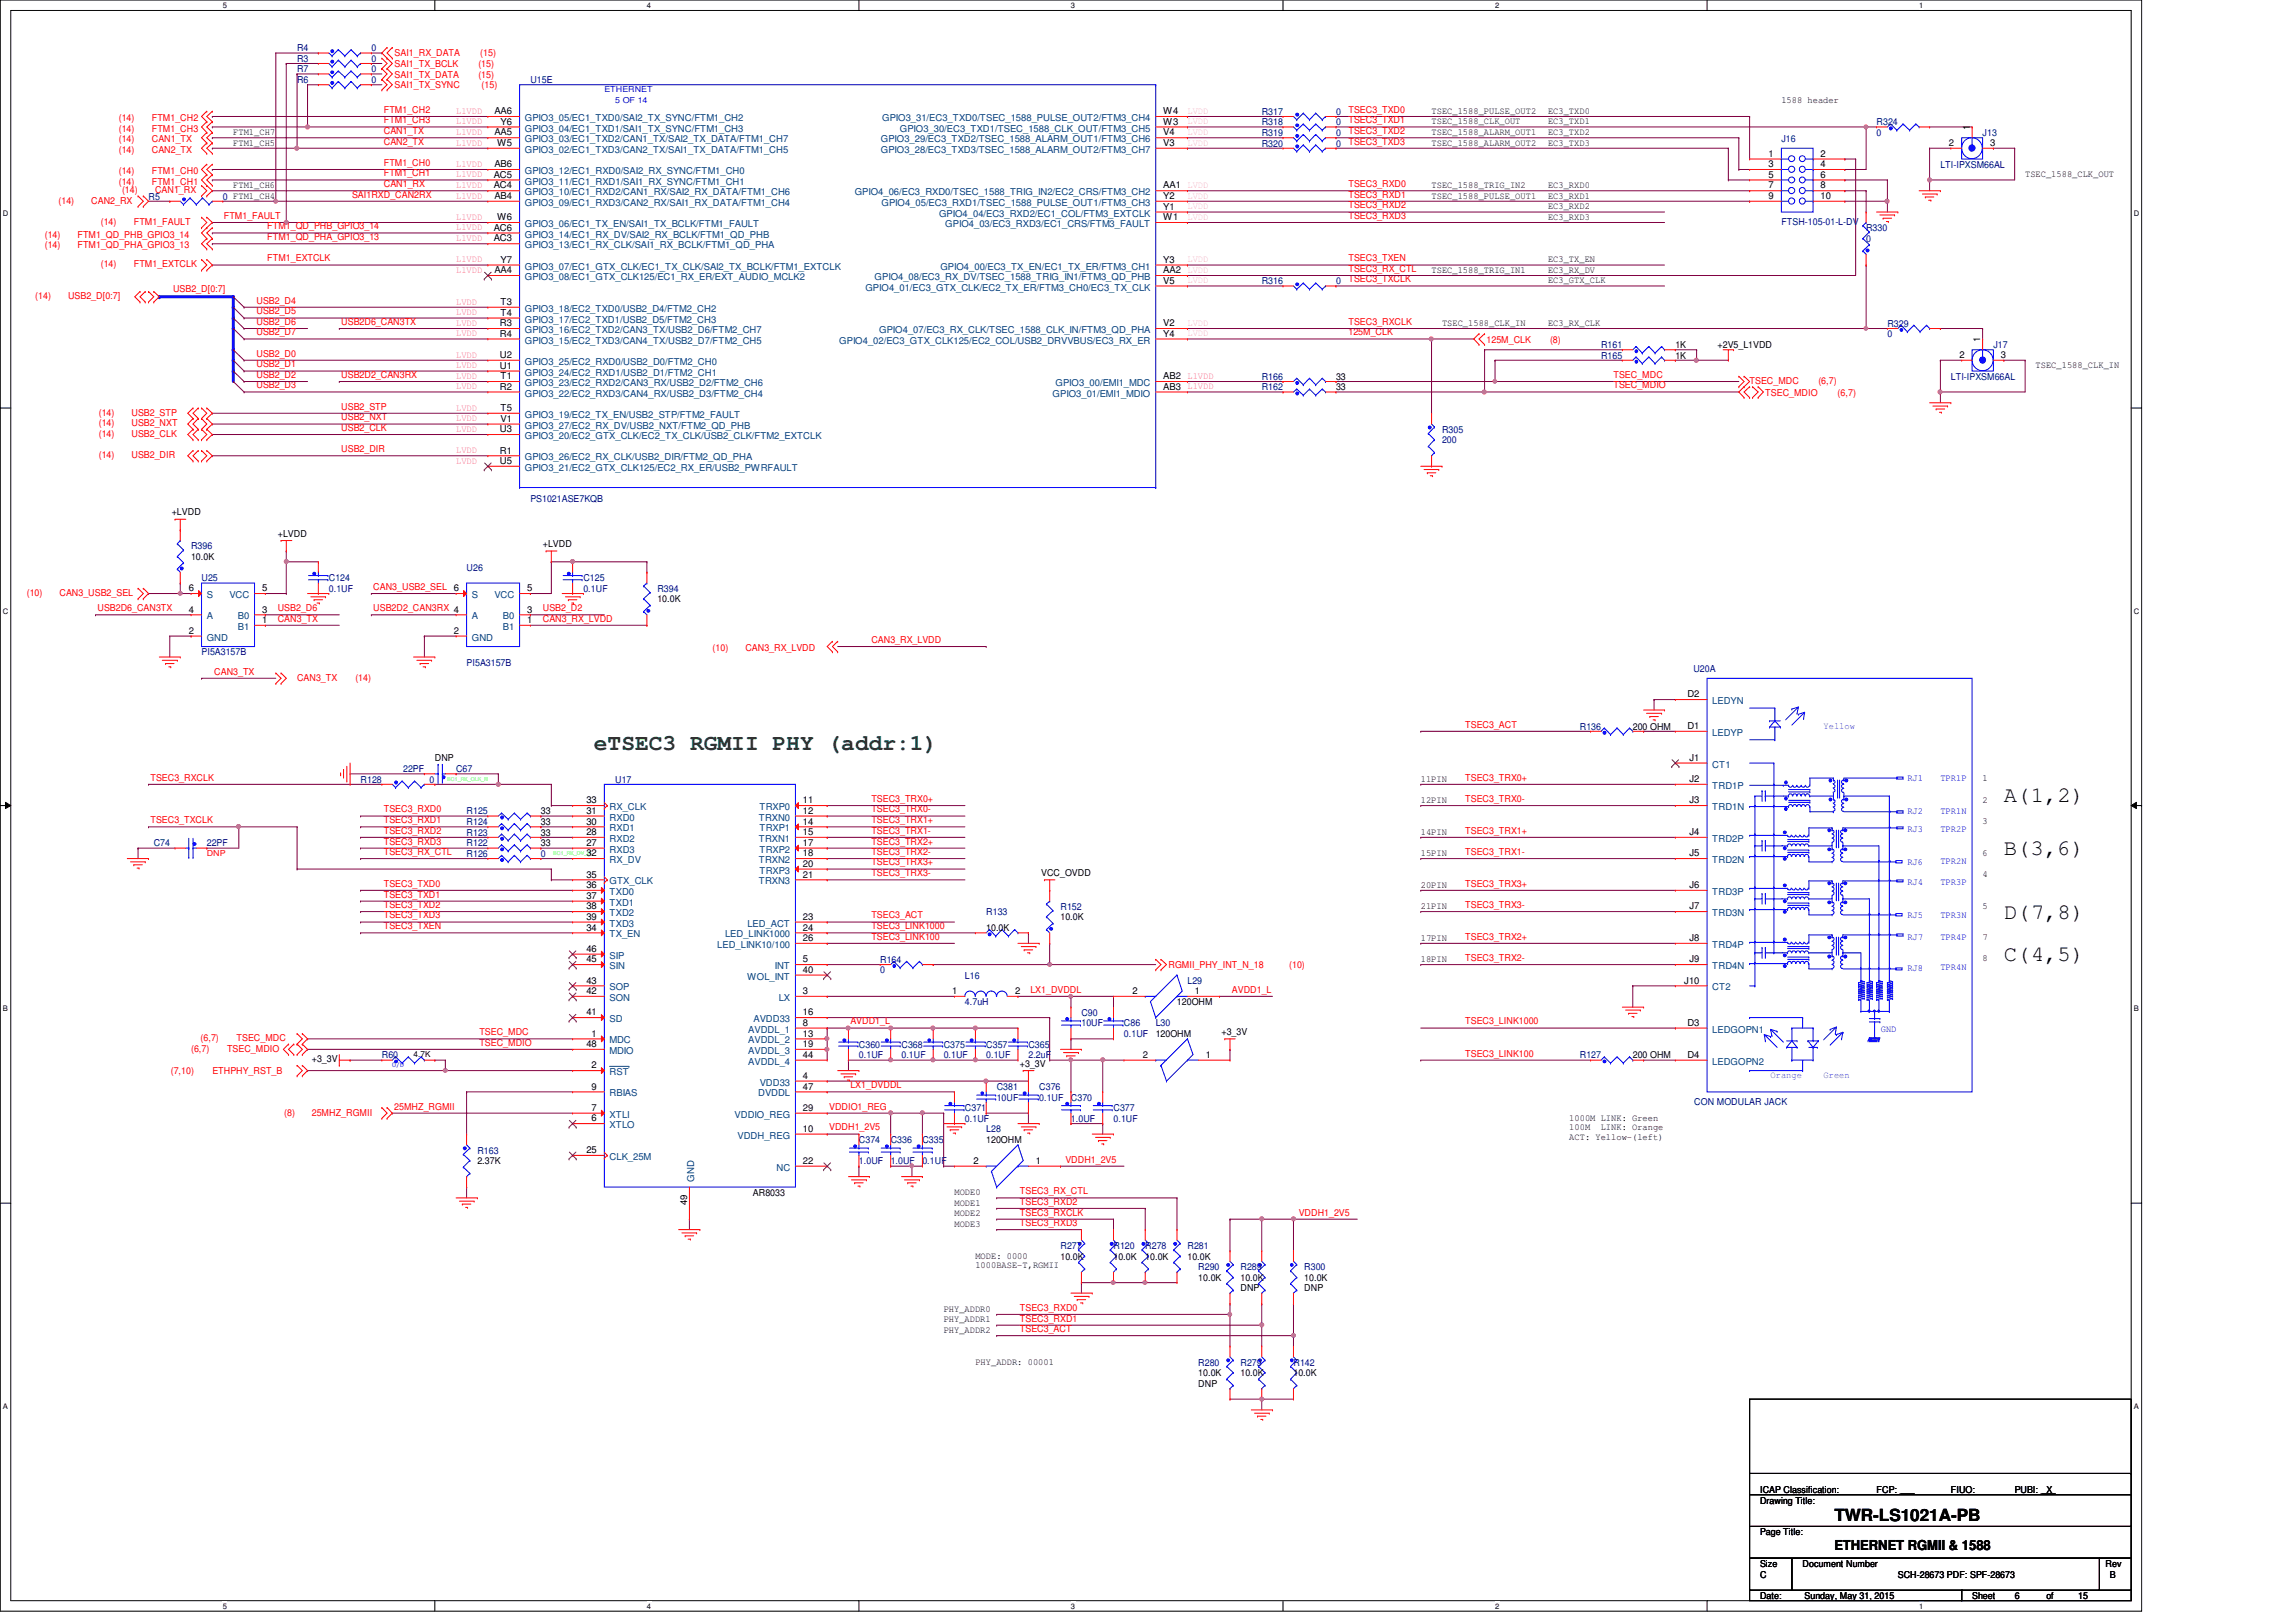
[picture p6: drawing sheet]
<svg xmlns="http://www.w3.org/2000/svg" width="297mm" height="210mm" viewBox="0 0 297 210" stroke-linecap="round" stroke-linejoin="round" font-family="sans-serif">
<defs><g id="words">
<text font-size="2.9" fill="#008000" x="76.8" y="97">eTSEC3 RGMII PHY (addr:1)</text>
<g font-size="2.9">
<text x="259.2" y="103.8">A(1,2)</text>
<text x="259.2" y="110.6">B(3,6)</text>
<text x="259.2" y="118.9">D(7,8)</text>
<text x="259.2" y="124.3">C(4,5)</text>
</g>
<text font-size="2.2" x="237.3" y="196.8">TWR-LS1021A-PB</text>
<text font-size="1.8" x="237.3" y="200.5">ETHERNET RGMII &amp; 1588</text>
<g font-size="1.2" fill="#000080">
<text x="38.4" y="8">R3</text>
<text x="38.4" y="9.4">R7</text>
<text x="38.4" y="10.7">R6</text>
<text x="38.4" y="6.6">R4</text>
<text x="48" y="8">0</text>
<text x="48" y="9.4">0</text>
<text x="48" y="10.7">0</text>
<text x="48" y="6.6">0</text>
<text x="68.6" y="10.7">U15E</text>
<text x="163.2" y="14.9">R317</text>
<text x="163.2" y="16.2">R318</text>
<text x="163.2" y="17.6">R319</text>
<text x="172.8" y="14.9">0</text>
<text x="172.8" y="16.2">0</text>
<text x="172.8" y="17.6">0</text>
<text x="242.8" y="16.2">R324</text>
<text x="242.8" y="17.6">0</text>
<text x="256.5" y="17.6">J13</text>
<text x="163.2" y="19">R320</text>
<text x="172.8" y="19">0</text>
<text x="230.5" y="18.4">J16</text>
<text x="251" y="21.7">LTI-IPXSM66AL</text>
<text x="19.2" y="25.8">R5</text>
<text x="28.8" y="25.8">0 FTM1_CH4</text>
<text x="230.5" y="29.1">FTSH-105-01-L-DV</text>
<text x="241.4" y="29.9">R330</text>
<text x="241.4" y="31.3">0</text>
<text x="163.2" y="36.8">R316</text>
<text x="172.8" y="36.8">0</text>
<text x="207.1" y="46.4">R165</text>
<text x="207.1" y="45">R161</text>
<text x="244.2" y="42.3">R329</text>
<text x="244.2" y="43.6">0</text>
<text x="257.9" y="45">J17</text>
<text x="163.2" y="49.1">R166</text>
<text x="163.2" y="50.5">R162</text>
<text x="252.4" y="49.1">LTI-IPXSM66AL</text>
<text x="186.6" y="56">R305</text>
<text x="186.6" y="57.4">200</text>
<text x="68.6" y="64.9">PS1021ASE7KQB</text>
<text x="24.7" y="71.1">R396</text>
<text x="26.1" y="75.2">U25</text>
<text x="42.5" y="75.2">C124</text>
<text x="42.5" y="76.6">0.1UF</text>
<text x="60.4" y="73.8">U26</text>
<text x="75.5" y="75.2">C125</text>
<text x="75.5" y="76.6">0.1UF</text>
<text x="85" y="76.6">R394</text>
<text x="26.1" y="84.8">PI5A3157B</text>
<text x="60.4" y="86.1">PI5A3157B</text>
<text x="219.1" y="87">U20A</text>
<text x="204.4" y="94.4">R136</text>
<text x="46.6" y="101.3">R128</text>
<text x="52.2" y="99.9">22PF</text>
<text x="55.6" y="101.3">0</text>
<text x="59" y="99.9">C67</text>
<text x="79.6" y="101.3">U17</text>
<text x="60.4" y="105.4">R125</text>
<text x="60.4" y="106.7">R124</text>
<text x="19.9" y="109.5">C74</text>
<text x="26.8" y="109.5">22PF</text>
<text x="60.4" y="110.9">R126</text>
<text x="60.4" y="109.5">R122</text>
<text x="60.4" y="108.1">R123</text>
<text x="70" y="110.9">0</text>
<text x="127.6" y="118.4">R133</text>
<text x="137.2" y="117.7">R152</text>
<text x="113.9" y="124.6">R164</text>
<text x="113.9" y="125.9">0</text>
<text x="124.8" y="126.6">L16</text>
<text x="124.8" y="130">4.7uH</text>
<text x="139.9" y="131.4">C90</text>
<text x="153.6" y="127.3">L29</text>
<text x="49.4" y="136.9">R60</text>
<text x="111.1" y="135.6">C360</text>
<text x="111.1" y="136.9">0.1UF</text>
<text x="116.6" y="135.6">C368</text>
<text x="116.6" y="136.9">0.1UF</text>
<text x="122.1" y="135.6">C375</text>
<text x="122.1" y="136.9">0.1UF</text>
<text x="127.6" y="135.6">C357</text>
<text x="127.6" y="136.9">0.1UF</text>
<text x="133.1" y="135.6">C365</text>
<text x="133.1" y="136.9">2.2uF</text>
<text x="139.9" y="132.8">10UF</text>
<text x="145.4" y="132.8">C86</text>
<text x="145.4" y="134.2">0.1UF</text>
<text x="149.5" y="132.8">L30</text>
<text x="204.4" y="136.9">R127</text>
<text x="124.8" y="143.8">C371</text>
<text x="128.9" y="141">C381</text>
<text x="128.9" y="142.4">10UF</text>
<text x="134.4" y="141">C376</text>
<text x="134.4" y="142.4">0.1UF</text>
<text x="138.6" y="142.4">C370</text>
<text x="144.1" y="143.8">C377</text>
<text x="219.2" y="143">CON MODULAR JACK</text>
<text x="61.8" y="149.3">R163</text>
<text x="111.1" y="147.9">C374</text>
<text x="115.2" y="147.9">C336</text>
<text x="119.3" y="147.9">C335</text>
<text x="124.8" y="145.2">0.1UF</text>
<text x="127.6" y="146.5">L28</text>
<text x="138.6" y="145.2">1.0UF</text>
<text x="144.1" y="145.2">0.1UF</text>
<text x="111.1" y="150.6">1.0UF</text>
<text x="115.2" y="150.6">1.0UF</text>
<text x="119.3" y="150.6">0.1UF</text>
<text x="137.2" y="161.6">R277</text>
<text x="144.1" y="161.6">R120</text>
<text x="148.2" y="161.6">R278</text>
<text x="153.6" y="161.6">R281</text>
<text x="155" y="164.3">R290</text>
<text x="160.5" y="164.3">R289</text>
<text x="168.7" y="164.3">R300</text>
<text x="155" y="176.7">R280</text>
<text x="160.5" y="176.7">R279</text>
<text x="167.3" y="176.7">R142</text>
</g>
<g font-size="1.2" fill="#f00">
<text x="51.1" y="8.7">SAI1_TX_BCLK</text>
<text x="51.1" y="11.4">SAI1_TX_SYNC</text>
<text x="51.1" y="10">SAI1_TX_DATA</text>
<text x="51.1" y="7.3">SAI1_RX_DATA</text>
<text x="61.9" y="8.7">(15)</text>
<text x="61.9" y="10">(15)</text>
<text x="62.1" y="7.3">(15)</text>
<text x="62.3" y="11.4">(15)</text>
<text x="15.4" y="15.7">(14)</text>
<text x="15.4" y="17">(14)</text>
<text x="19.6" y="15.7">FTM1_CH2</text>
<text x="19.6" y="17">FTM1_CH3</text>
<text x="49.7" y="16">FTM1_CH3</text>
<text x="49.7" y="14.6">FTM1_CH2</text>
<text x="49.7" y="17.4">CAN1_TX</text>
<text x="174.5" y="14.6">TSEC3_TXD0</text>
<text x="174.5" y="16">TSEC3_TXD1</text>
<text x="174.5" y="17.4">TSEC3_TXD2</text>
<text x="15.4" y="22.5">(14)</text>
<text x="15.4" y="23.9">(14)</text>
<text x="15.4" y="19.8">(14)</text>
<text x="15.4" y="18.4">(14)</text>
<text x="19.6" y="22.5">FTM1_CH0</text>
<text x="19.6" y="23.9">FTM1_CH1</text>
<text x="19.6" y="19.8">CAN2_TX</text>
<text x="19.6" y="18.4">CAN1_TX</text>
<text x="49.7" y="18.7">CAN2_TX</text>
<text x="49.7" y="21.5">FTM1_CH0</text>
<text x="49.7" y="22.8">FTM1_CH1</text>
<text x="174.5" y="18.7">TSEC3_TXD3</text>
<text x="7.6" y="26.4">(14)</text>
<text x="11.8" y="26.4">CAN2_RX</text>
<text x="13" y="29.1">(14)</text>
<text x="15.8" y="25">(14)</text>
<text x="17.3" y="29.1">FTM1_FAULT</text>
<text x="20.1" y="25">CAN1_RX</text>
<text x="29" y="28.3">FTM1_FAULT</text>
<text x="34.6" y="29.7">FTM1_QD_PHB_GPIO3_14</text>
<text x="45.5" y="25.6">SAI1RXD_CAN2RX</text>
<text x="49.7" y="24.2">CAN1_RX</text>
<text x="174.5" y="24.2">TSEC3_RXD0</text>
<text x="174.5" y="25.6">TSEC3_RXD1</text>
<text x="174.5" y="28.3">TSEC3_RXD3</text>
<text x="174.5" y="27">TSEC3_RXD2</text>
<text x="5.8" y="30.7">(14)</text>
<text x="5.8" y="32.1">(14)</text>
<text x="10" y="30.7">FTM1_QD_PHB_GPIO3_14</text>
<text x="10" y="32.1">FTM1_QD_PHA_GPIO3_13</text>
<text x="13" y="34.6">(14)</text>
<text x="17.3" y="34.6">FTM1_EXTCLK</text>
<text x="34.6" y="33.8">FTM1_EXTCLK</text>
<text x="34.6" y="31.1">FTM1_QD_PHA_GPIO3_13</text>
<text x="174.5" y="33.8">TSEC3_TXEN</text>
<text x="174.5" y="35.2">TSEC3_RX_CTL</text>
<text x="4.6" y="38.7">(14)</text>
<text x="8.8" y="38.7">USB2_D[0:7]</text>
<text x="22.4" y="37.8">USB2_D[0:7]</text>
<text x="33.2" y="39.3">USB2_D4</text>
<text x="33.2" y="40.7">USB2_D5</text>
<text x="174.5" y="36.5">TSEC3_TXCLK</text>
<text x="33.2" y="42">USB2_D6</text>
<text x="33.2" y="43.4">USB2_D7</text>
<text x="33.2" y="46.1">USB2_D0</text>
<text x="33.2" y="47.5">USB2_D1</text>
<text x="44.2" y="42">USB2D6_CAN3TX</text>
<text x="174.5" y="43.4">125M_CLK</text>
<text x="174.5" y="42">TSEC3_RXCLK</text>
<text x="192.3" y="44.3">125M_CLK</text>
<text x="200.5" y="44.3">(8)</text>
<text x="12.8" y="53.8">(14)</text>
<text x="17" y="53.8">USB2_STP</text>
<text x="33.2" y="50.2">USB2_D3</text>
<text x="33.2" y="48.9">USB2_D2</text>
<text x="44.2" y="53">USB2_STP</text>
<text x="44.2" y="48.9">USB2D2_CAN3RX</text>
<text x="208.7" y="48.9">TSEC_MDC</text>
<text x="208.7" y="50.2">TSEC_MDIO</text>
<text x="226.4" y="49.7">TSEC_MDC</text>
<text x="228.4" y="51.2">TSEC_MDIO</text>
<text x="235.2" y="49.7">(6,7)</text>
<text x="237.7" y="51.2">(6,7)</text>
<text x="12.8" y="55.2">(14)</text>
<text x="12.8" y="59.3">(14)</text>
<text x="12.8" y="56.6">(14)</text>
<text x="17" y="55.2">USB2_NXT</text>
<text x="17" y="59.3">USB2_DIR</text>
<text x="17" y="56.6">USB2_CLK</text>
<text x="44.2" y="58.5">USB2_DIR</text>
<text x="44.2" y="54.4">USB2_NXT</text>
<text x="44.2" y="55.8">USB2_CLK</text>
<text x="3.5" y="77.1">(10)</text>
<text x="7.7" y="77.1">CAN3_USB2_SEL</text>
<text x="48.3" y="76.3">CAN3_USB2_SEL</text>
<text x="12.6" y="79.1">USB2D6_CAN3TX</text>
<text x="35.9" y="79.1">USB2_D6</text>
<text x="35.9" y="80.4">CAN3_TX</text>
<text x="48.3" y="79.1">USB2D2_CAN3RX 4</text>
<text x="70.2" y="79.1">USB2_D2</text>
<text x="70.2" y="80.4">CAN3_RX_LVDD</text>
<text x="112.7" y="83.2">CAN3_RX_LVDD</text>
<text x="27.7" y="87.3">CAN3_TX</text>
<text x="38.4" y="88.1">CAN3_TX</text>
<text x="46" y="88.1">(14)</text>
<text x="92.2" y="84.2">(10)</text>
<text x="96.4" y="84.2">CAN3_RX_LVDD</text>
<text x="189.6" y="94.1">TSEC3_ACT</text>
<text x="19.5" y="101">TSEC3_RXCLK</text>
<text x="189.6" y="101">TSEC3_TRX0+</text>
<text x="19.5" y="106.5">TSEC3_TXCLK</text>
<text x="49.7" y="106.5">TSEC3_RXD1</text>
<text x="49.7" y="105.1">TSEC3_RXD0</text>
<text x="49.7" y="107.9">TSEC3_RXD2</text>
<text x="112.7" y="106.5">TSEC3_TRX1+</text>
<text x="112.7" y="105.1">TSEC3_TRX0-</text>
<text x="112.7" y="103.8">TSEC3_TRX0+</text>
<text x="112.7" y="107.9">TSEC3_TRX1-</text>
<text x="189.6" y="103.8">TSEC3_TRX0-</text>
<text x="189.6" y="107.9">TSEC3_TRX1+</text>
<text x="49.7" y="109.3">TSEC3_RXD3</text>
<text x="49.7" y="110.6">TSEC3_RX_CTL</text>
<text x="112.7" y="109.3">TSEC3_TRX2+</text>
<text x="112.7" y="110.6">TSEC3_TRX2-</text>
<text x="112.7" y="113.4">TSEC3_TRX3-</text>
<text x="112.7" y="112">TSEC3_TRX3+</text>
<text x="189.6" y="110.6">TSEC3_TRX1-</text>
<text x="49.7" y="117.5">TSEC3_TXD2</text>
<text x="49.7" y="114.7">TSEC3_TXD0</text>
<text x="49.7" y="116.1">TSEC3_TXD1</text>
<text x="49.7" y="118.8">TSEC3_TXD3</text>
<text x="112.7" y="118.8">TSEC3_ACT</text>
<text x="189.6" y="117.5">TSEC3_TRX3-</text>
<text x="189.6" y="114.7">TSEC3_TRX3+</text>
<text x="49.7" y="120.2">TSEC3_TXEN</text>
<text x="112.7" y="120.2">TSEC3_LINK1000</text>
<text x="112.7" y="121.6">TSEC3_LINK100</text>
<text x="151.2" y="125.3">RGMII_PHY_INT_N_18</text>
<text x="166.8" y="125.3">(10)</text>
<text x="189.6" y="121.6">TSEC3_TRX2+</text>
<text x="189.6" y="124.3">TSEC3_TRX2-</text>
<text x="133.3" y="128.4">LX1_DVDDL</text>
<text x="159.4" y="128.4">AVDD1_L</text>
<text x="24.7" y="136.1">(6,7)</text>
<text x="25.9" y="134.7">(6,7)</text>
<text x="29.4" y="136.1">TSEC_MDIO</text>
<text x="30.6" y="134.7">TSEC_MDC</text>
<text x="62" y="135.3">TSEC_MDIO</text>
<text x="62" y="133.9">TSEC_MDC</text>
<text x="110" y="132.5">AVDD1_L</text>
<text x="189.6" y="136.7">TSEC3_LINK100</text>
<text x="189.6" y="132.5">TSEC3_LINK1000</text>
<text x="22.1" y="139">(7,10)</text>
<text x="27.5" y="139">ETHPHY_RST_B</text>
<text x="51" y="143.6">25MHZ_RGMII</text>
<text x="107.3" y="143.6">VDDIO1_REG</text>
<text x="110" y="140.8">LX1_DVDDL</text>
<text x="36.8" y="144.4">(8)</text>
<text x="40.3" y="144.4">25MHZ_RGMII</text>
<text x="107.3" y="146.3">VDDH1_2V5</text>
<text x="131.9" y="155.9">TSEC3_RXD2</text>
<text x="131.9" y="154.5">TSEC3_RX_CTL</text>
<text x="137.8" y="150.4">VDDH1_2V5</text>
<text x="131.9" y="158.6">TSEC3_RXD3</text>
<text x="131.9" y="157.3">TSEC3_RXCLK</text>
<text x="168" y="157.3">VDDH1_2V5</text>
<text x="131.9" y="169.6">TSEC3_RXD0</text>
<text x="131.9" y="171">TSEC3_RXD1</text>
<text x="131.9" y="172.3">TSEC3_ACT</text>
</g>
<g font-size="1.2">
<text x="30.2" y="17.4">FTM1_CH7</text>
<text x="64" y="14.8">AA6</text>
<text x="64" y="17.5">AA5</text>
<text x="64.8" y="16.1">Y6</text>
<text x="150.5" y="14.8">W4</text>
<text x="150.5" y="16.1">W3</text>
<text x="150.5" y="17.5">V4</text>
<text x="185.2" y="16.1">TSEC_1588_CLK_OUT</text>
<text x="185.2" y="14.7">TSEC_1588_PULSE_OUT2</text>
<text x="185.2" y="17.4">TSEC_1588_ALARM_OUT1</text>
<text x="200.3" y="17.4">EC3_TXD2</text>
<text x="200.3" y="14.7">EC3_TXD0</text>
<text x="200.3" y="16.1">EC3_TXD1</text>
<text x="230.5" y="13.3">1588 header</text>
<text x="254.8" y="16.8" transform="rotate(-90 254.8 16.8)">1</text>
<text x="30.2" y="18.8">FTM1_CH5</text>
<text x="63.9" y="23">AC5</text>
<text x="64" y="21.6">AB6</text>
<text x="64.3" y="18.9">W5</text>
<text x="150.5" y="18.9">V3</text>
<text x="185.2" y="18.8">TSEC_1588_ALARM_OUT2</text>
<text x="200.3" y="18.8">EC3_TXD3</text>
<text x="228.8" y="20.3">1</text>
<text x="228.8" y="21.6">3</text>
<text x="228.8" y="23">5</text>
<text x="235.5" y="20.3">2</text>
<text x="235.5" y="21.6">4</text>
<text x="235.5" y="23">6</text>
<text x="252.1" y="18.9">2</text>
<text x="257.5" y="18.9">3</text>
<text x="262" y="22.9">TSEC_1588_CLK_OUT</text>
<text x="30.2" y="24.3">FTM1_CH6</text>
<text x="63.9" y="29.8">AC6</text>
<text x="63.9" y="24.4">AC4</text>
<text x="64" y="25.7">AB4</text>
<text x="64.3" y="28.5">W6</text>
<text x="150.5" y="24.4">AA1 LVDD</text>
<text x="150.5" y="25.7">Y2</text>
<text x="150.5" y="27.1">Y1</text>
<text x="150.5" y="28.5">W1</text>
<text x="185.2" y="25.7">TSEC_1588_PULSE_OUT1</text>
<text x="185.2" y="24.3">TSEC_1588_TRIG_IN2</text>
<text x="200.3" y="27.1">EC3_RXD2</text>
<text x="200.3" y="28.4">EC3_RXD3</text>
<text x="200.3" y="24.3">EC3_RXD0</text>
<text x="200.3" y="25.7">EC3_RXD1</text>
<text x="228.8" y="24.4">7</text>
<text x="228.8" y="25.7">9</text>
<text x="235.5" y="24.4">8</text>
<text x="235.5" y="25.7">10</text>
<text x="63.9" y="31.2">AC3</text>
<text x="64" y="35.3">AA4</text>
<text x="64.8" y="34">Y7</text>
<text x="150.5" y="35.3">AA2 LVDD</text>
<text x="150.5" y="34">Y3</text>
<text x="185.2" y="35.3">TSEC_1588_TRIG_IN1</text>
<text x="200.3" y="35.3">EC3_RX_DV</text>
<text x="200.3" y="33.9">EC3_TX_EN</text>
<text x="64.8" y="39.5">T3</text>
<text x="64.8" y="40.9">T4</text>
<text x="150.5" y="36.7">V5</text>
<text x="200.3" y="36.7">EC3_GTX_CLK</text>
<text x="64.7" y="46.3">U2</text>
<text x="64.7" y="47.7">U1</text>
<text x="64.7" y="42.2">R3</text>
<text x="64.7" y="43.6">R4</text>
<text x="150.5" y="43.6">Y4</text>
<text x="150.5" y="42.2">V2</text>
<text x="186.6" y="42.2">TSEC_1588_CLK_IN</text>
<text x="200.3" y="42.2">EC3_RX_CLK</text>
<text x="216.7" y="46.4">1K</text>
<text x="216.7" y="45">1K</text>
<text x="222.2" y="45">+2V5_L1VDD</text>
<text x="253.5" y="46.3">2</text>
<text x="256.2" y="44.3" transform="rotate(-90 256.2 44.3)">1</text>
<text x="258.9" y="46.3">3</text>
<text x="263.4" y="47.6">TSEC_1588_CLK_IN</text>
<text x="64.7" y="50.4">R2</text>
<text x="64.8" y="49.1">T1</text>
<text x="64.8" y="53.2">T5</text>
<text x="150.5" y="49.1">AB2 L1VDD</text>
<text x="150.5" y="50.4">AB3 L1VDD</text>
<text x="172.8" y="49.1">33</text>
<text x="172.8" y="50.5">33</text>
<text x="64.7" y="55.9">U3</text>
<text x="64.7" y="58.7">R1</text>
<text x="64.8" y="54.6">V1</text>
<text x="64.7" y="60">U5</text>
<text x="22.2" y="66.7">+LVDD</text>
<text x="35.9" y="69.4">+LVDD</text>
<text x="70.2" y="70.8">+LVDD</text>
<text x="24.4" y="76.5">6</text>
<text x="24.7" y="72.4">10.0K</text>
<text x="33.9" y="76.5">5</text>
<text x="58.7" y="76.5">6</text>
<text x="68.2" y="76.5">5</text>
<text x="85" y="77.9">10.0K</text>
<text x="24.4" y="82">2</text>
<text x="24.4" y="79.2">4</text>
<text x="33.9" y="80.6">1</text>
<text x="33.9" y="79.2">3</text>
<text x="58.7" y="82">2</text>
<text x="68.2" y="80.6">1</text>
<text x="68.2" y="79.2">3</text>
<text x="211.2" y="94.4">200 OHM</text>
<text x="218.3" y="94.3">D1</text>
<text x="218.3" y="90.2">D2</text>
<text x="56.3" y="98.5">DNP</text>
<text x="183.8" y="101.1">11PIN</text>
<text x="218.6" y="98.4">J1</text>
<text x="218.6" y="101.2">J2</text>
<text x="256.5" y="101">1</text>
<text x="70" y="105.4">33</text>
<text x="70" y="106.7">33</text>
<text x="75.9" y="106.7">30</text>
<text x="75.9" y="105.3">31</text>
<text x="75.9" y="103.9">33</text>
<text x="103.9" y="103.9">11</text>
<text x="103.9" y="105.3">12</text>
<text x="103.9" y="106.7">14</text>
<text x="183.8" y="108">14PIN</text>
<text x="183.8" y="103.9">12PIN</text>
<text x="218.6" y="103.9">J3</text>
<text x="256.5" y="103.9">2</text>
<text x="256.5" y="106.6">3</text>
<text x="70" y="109.5">33</text>
<text x="70" y="108.1">33</text>
<text x="75.9" y="109.4">27</text>
<text x="75.9" y="108">28</text>
<text x="75.9" y="110.8">32</text>
<text x="75.9" y="113.5">35</text>
<text x="103.9" y="108">15</text>
<text x="103.9" y="109.4">17</text>
<text x="103.9" y="110.8">18</text>
<text x="103.9" y="112.1">20</text>
<text x="103.9" y="113.5">21</text>
<text x="134.7" y="113.3">VCC_OVDD</text>
<text x="183.8" y="110.7">15PIN</text>
<text x="218.6" y="108">J4</text>
<text x="218.6" y="110.8">J5</text>
<text x="256.5" y="110.7">6</text>
<text x="256.5" y="113.5">4</text>
<text x="75.9" y="114.9">36</text>
<text x="75.9" y="116.3">37</text>
<text x="75.9" y="117.6">38</text>
<text x="75.9" y="119">39</text>
<text x="103.9" y="119">23</text>
<text x="137.2" y="119.1">10.0K</text>
<text x="183.8" y="114.9">20PIN</text>
<text x="183.8" y="117.6">21PIN</text>
<text x="218.6" y="114.9">J6</text>
<text x="218.6" y="117.6">J7</text>
<text x="256.5" y="117.6">5</text>
<text x="75.9" y="120.4">34</text>
<text x="75.9" y="124.5">45</text>
<text x="75.9" y="123.1">46</text>
<text x="103.9" y="120.4">24</text>
<text x="103.9" y="121.8">26</text>
<text x="103.9" y="125.9">40</text>
<text x="103.9" y="124.5">5</text>
<text x="127.6" y="120.4">10.0K</text>
<text x="183.8" y="121.7">17PIN</text>
<text x="183.8" y="124.5">18PIN</text>
<text x="218.6" y="121.8">J8</text>
<text x="218.6" y="124.5">J9</text>
<text x="256.5" y="121.6">7</text>
<text x="256.5" y="124.3">8</text>
<text x="75.9" y="131.4">41</text>
<text x="75.9" y="128.6">42</text>
<text x="75.9" y="127.3">43</text>
<text x="103.9" y="128.6">3</text>
<text x="103.9" y="131.4">16</text>
<text x="123.2" y="128.6">1</text>
<text x="131.3" y="128.6">2</text>
<text x="146.5" y="128.6">2</text>
<text x="152.3" y="130">120OHM</text>
<text x="154.6" y="128.6">1</text>
<text x="217.9" y="127.3">J10</text>
<text x="40.3" y="137.5">+3_3V</text>
<text x="75.9" y="135.5">48</text>
<text x="76.5" y="134.1">1</text>
<text x="103.9" y="132.7">8</text>
<text x="103.9" y="134.1">13</text>
<text x="103.9" y="135.5">19</text>
<text x="103.9" y="136.9">44</text>
<text x="147.9" y="136.9">2</text>
<text x="149.5" y="134.2">120OHM</text>
<text x="156" y="136.9">1</text>
<text x="158" y="133.9">+3_3V</text>
<text x="211.2" y="136.9">200 OHM</text>
<text x="218.3" y="132.7">D3</text>
<text x="218.3" y="136.9">D4</text>
<text x="76.5" y="138.2">2</text>
<text x="76.5" y="143.7">7</text>
<text x="76.5" y="141">9</text>
<text x="103.9" y="139.6">4</text>
<text x="103.9" y="143.7">29</text>
<text x="103.9" y="141">47</text>
<text x="131.9" y="138">+3_3V</text>
<text x="75.9" y="149.2">25</text>
<text x="76.5" y="145.1">6</text>
<text x="103.9" y="146.4">10</text>
<text x="127.6" y="147.9">120OHM</text>
<text x="203" y="145">1000M LINK: Green</text>
<text x="203" y="146.3">100M</text>
<text x="203" y="147.5">ACT: Yellow-(left)</text>
<text x="207.1" y="146.3">LINK: Orange</text>
<text x="61.8" y="150.6">2.37K</text>
<text x="88.9" y="155.9" transform="rotate(-90 88.9 155.9)">49</text>
<text x="97.4" y="154.7">AR8033</text>
<text x="103.9" y="150.6">22</text>
<text x="123.5" y="156">MODE1</text>
<text x="123.5" y="154.6">MODE0</text>
<text x="125.9" y="150.6">2</text>
<text x="134" y="150.6">1</text>
<text x="123.5" y="157.4">MODE2</text>
<text x="123.5" y="158.7">MODE3</text>
<text x="126.2" y="162.9">MODE: 0000</text>
<text x="126.2" y="164.1">1000BASE-T,RGMII</text>
<text x="137.2" y="163">10.0K</text>
<text x="144.1" y="163">10.0K</text>
<text x="148.2" y="163">10.0K</text>
<text x="153.6" y="163">10.0K</text>
<text x="155" y="165.7">10.0K</text>
<text x="160.5" y="165.7">10.0K</text>
<text x="160.5" y="167.1">DNP</text>
<text x="168.7" y="165.7">10.0K</text>
<text x="168.7" y="167.1">DNP</text>
<text x="122.1" y="172.5">PHY_ADDR2</text>
<text x="122.1" y="171.1">PHY_ADDR1</text>
<text x="122.1" y="169.7">PHY_ADDR0</text>
<text x="126.2" y="176.6">PHY_ADDR: 00001</text>
<text x="155" y="178.1">10.0K</text>
<text x="155" y="179.5">DNP</text>
<text x="160.5" y="178.1">10.0K</text>
<text x="167.3" y="178.1">10.0K</text>
<text x="227.7" y="194.5">Drawing Title:</text>
<text x="227.7" y="193.2">ICAP Classification:</text>
<text x="242.8" y="193.2">FCP: ___</text>
<text x="252.4" y="193.2">FIUO:</text>
<text x="260.6" y="193.2">PUBI: ___</text>
<text x="264.7" y="193.2">X</text>
<text x="227.7" y="202.7">Size</text>
<text x="227.7" y="198.6">Page Title:</text>
<text x="233.2" y="202.7">Document Number</text>
<text x="272.4" y="202.7">Rev</text>
<text x="227.7" y="206.9">Date:</text>
<text x="227.7" y="204.1">C</text>
<text x="233.5" y="206.9">Sunday, May 31, 2015</text>
<text x="245.5" y="204.1">SCH-28673 PDF: SPF-28673</text>
<text x="255.1" y="206.9">Sheet</text>
<text x="260.6" y="206.9">6</text>
<text x="264.7" y="206.9">of</text>
<text x="268.9" y="206.9">15</text>
<text x="273" y="204.1">B</text>
</g>
<g font-size="1.2" fill="#f0f">
<text x="59" y="17.4">L1VDD</text>
<text x="59" y="16.1">L1VDD</text>
<text x="59" y="14.7">L1VDD</text>
<text x="59" y="22.9">L1VDD</text>
<text x="59" y="21.6">L1VDD</text>
<text x="59" y="18.8">L1VDD</text>
<text x="59" y="25.7">L1VDD</text>
<text x="59" y="24.3">L1VDD</text>
<text x="59" y="29.8">L1VDD</text>
<text x="59" y="28.4">L1VDD</text>
<text x="59" y="33.9">L1VDD</text>
<text x="59" y="35.3">L1VDD</text>
<text x="59" y="31.2">L1VDD</text>
<text x="59" y="39.4">LVDD</text>
<text x="59" y="40.8">LVDD</text>
<text x="59" y="42.2">LVDD</text>
<text x="59" y="43.5">LVDD</text>
<text x="59" y="46.3">LVDD</text>
<text x="59" y="47.6">LVDD</text>
<text x="59" y="49">LVDD</text>
<text x="59" y="50.4">LVDD</text>
<text x="59" y="53.1">LVDD</text>
<text x="59" y="54.5">LVDD</text>
<text x="59" y="55.9">LVDD</text>
<text x="59" y="58.6">LVDD</text>
<text x="59" y="60">LVDD</text>
</g>
<g font-size="1.2" fill="#004080">
<text x="67.9" y="15.7">GPIO3_05/EC1_TXD0/SAI2_TX_SYNC/FTM1_CH2</text>
<text x="67.9" y="17">GPIO3_04/EC1_TXD1/SAI1_TX_SYNC/FTM1_CH3</text>
<text x="114.1" y="15.7">GPIO3_31/EC3_TXD0/TSEC_1588_PULSE_OUT2/FTM3_CH4</text>
<text x="116.4" y="17">GPIO3_30/EC3_TXD1/TSEC_1588_CLK_OUT/FTM3_CH5</text>
<text x="67.9" y="22.5">GPIO3_12/EC1_RXD0/SAI2_RX_SYNC/FTM1_CH0</text>
<text x="67.9" y="23.9">GPIO3_11/EC1_RXD1/SAI1_RX_SYNC/FTM1_CH1</text>
<text x="67.9" y="18.4">GPIO3_03/EC1_TXD2/CAN1_TX/SAI2_TX_DATA/FTM1_CH7</text>
<text x="67.9" y="19.8">GPIO3_02/EC1_TXD3/CAN2_TX/SAI1_TX_DATA/FTM1_CH5</text>
<text x="114" y="18.4">GPIO3_29/EC3_TXD2/TSEC_1588_ALARM_OUT1/FTM3_CH6</text>
<text x="114" y="19.8">GPIO3_28/EC3_TXD3/TSEC_1588_ALARM_OUT2/FTM3_CH7</text>
<text x="67.9" y="25.3">GPIO3_10/EC1_RXD2/CAN1_RX/SAI2_RX_DATA/FTM1_CH6</text>
<text x="67.9" y="26.6">GPIO3_09/EC1_RXD3/CAN2_RX/SAI1_RX_DATA/FTM1_CH4</text>
<text x="67.9" y="29.4">GPIO3_06/EC1_TX_EN/SAI1_TX_BCLK/FTM1_FAULT</text>
<text x="110.6" y="25.3">GPIO4_06/EC3_RXD0/TSEC_1588_TRIG_IN2/EC2_CRS/FTM3_CH2</text>
<text x="114" y="26.6">GPIO4_05/EC3_RXD1/TSEC_1588_PULSE_OUT1/FTM3_CH3</text>
<text x="121.5" y="28">GPIO4_04/EC3_RXD2/EC1_COL/FTM3_EXTCLK</text>
<text x="122.3" y="29.4">GPIO4_03/EC3_RXD3/EC1_CRS/FTM3_FAULT</text>
<text x="67.9" y="34.9">GPIO3_07/EC1_GTX_CLK/EC1_TX_CLK/SAI2_TX_BCLK/FTM1_EXTCLK</text>
<text x="67.9" y="32.1">GPIO3_13/EC1_RX_CLK/SAI1_RX_BCLK/FTM1_QD_PHA</text>
<text x="67.9" y="30.7">GPIO3_14/EC1_RX_DV/SAI2_RX_BCLK/FTM1_QD_PHB</text>
<text x="121.7" y="34.9">GPIO4_00/EC3_TX_EN/EC1_TX_ER/FTM3_CH1</text>
<text x="67.9" y="36.2">GPIO3_08/EC1_GTX_CLK125/EC1_RX_ER/EXT_AUDIO_MCLK2</text>
<text x="67.9" y="40.3">GPIO3_18/EC2_TXD0/USB2_D4/FTM2_CH2</text>
<text x="67.9" y="41.7">GPIO3_17/EC2_TXD1/USB2_D5/FTM2_CH3</text>
<text x="112" y="37.6">GPIO4_01/EC3_GTX_CLK/EC2_TX_ER/FTM3_CH0/EC3_TX_CLK</text>
<text x="113.2" y="36.2">GPIO4_08/EC3_RX_DV/TSEC_1588_TRIG_IN1/FTM3_QD_PHB</text>
<text x="67.9" y="47.2">GPIO3_25/EC2_RXD0/USB2_D0/FTM2_CH0</text>
<text x="67.9" y="43.1">GPIO3_16/EC2_TXD2/CAN3_TX/USB2_D6/FTM2_CH7</text>
<text x="67.9" y="44.4">GPIO3_15/EC2_TXD3/CAN4_TX/USB2_D7/FTM2_CH5</text>
<text x="108.6" y="44.4">GPIO4_02/EC3_GTX_CLK125/EC2_COL/USB2_DRVVBUS/EC3_RX_ER</text>
<text x="113.7" y="43.1">GPIO4_07/EC3_RX_CLK/TSEC_1588_CLK_IN/FTM3_QD_PHA</text>
<text x="67.9" y="48.6">GPIO3_24/EC2_RXD1/USB2_D1/FTM2_CH1</text>
<text x="67.9" y="50">GPIO3_23/EC2_RXD2/CAN3_RX/USB2_D2/FTM2_CH6</text>
<text x="67.9" y="51.3">GPIO3_22/EC2_RXD3/CAN4_RX/USB2_D3/FTM2_CH4</text>
<text x="136.2" y="51.3">GPIO3_01/EMI1_MDIO</text>
<text x="136.6" y="50">GPIO3_00/EMI1_MDC</text>
<text x="67.9" y="56.8">GPIO3_20/EC2_GTX_CLK/EC2_TX_CLK/USB2_CLK/FTM2_EXTCLK</text>
<text x="67.9" y="59.6">GPIO3_26/EC2_RX_CLK/USB2_DIR/FTM2_QD_PHA</text>
<text x="67.9" y="55.5">GPIO3_27/EC2_RX_DV/USB2_NXT/FTM2_QD_PHB</text>
<text x="67.9" y="54.1">GPIO3_19/EC2_TX_EN/USB2_STP/FTM2_FAULT</text>
<text x="67.9" y="60.9">GPIO3_21/EC2_GTX_CLK125/EC2_RX_ER/USB2_PWRFAULT</text>
<text x="26.8" y="77.4">S</text>
<text x="29.7" y="77.4">VCC</text>
<text x="61" y="77.4">S</text>
<text x="64" y="77.4">VCC</text>
<text x="26.8" y="82.9">GND</text>
<text x="26.8" y="80.1">A</text>
<text x="30.8" y="81.5">B1</text>
<text x="30.8" y="80.1">B0</text>
<text x="61" y="82.9">GND</text>
<text x="61" y="80.1">A</text>
<text x="65.1" y="81.5">B1</text>
<text x="65.1" y="80.1">B0</text>
<text x="221.5" y="95.2">LEDYP</text>
<text x="221.5" y="91.1">LEDYN</text>
<text x="221.5" y="99.3">CT1</text>
<text x="78.9" y="107.6">RXD1</text>
<text x="78.9" y="106.2">RXD0</text>
<text x="78.9" y="104.8">RX_CLK</text>
<text x="98.2" y="106.2">TRXN0</text>
<text x="98.3" y="104.8">TRXP0</text>
<text x="98.3" y="107.6">TRXP1</text>
<text x="221.5" y="102.1">TRD1P</text>
<text x="221.5" y="104.8">TRD1N</text>
<text x="78.9" y="110.3">RXD3</text>
<text x="78.9" y="108.9">RXD2</text>
<text x="78.9" y="111.7">RX_DV</text>
<text x="98.2" y="108.9">TRXN1</text>
<text x="98.2" y="111.7">TRXN2</text>
<text x="98.3" y="110.3">TRXP2</text>
<text x="98.3" y="113">TRXP3</text>
<text x="221.5" y="108.9">TRD2P</text>
<text x="221.5" y="111.7">TRD2N</text>
<text x="78.9" y="114.4">GTX_CLK</text>
<text x="78.9" y="115.8">TXD0</text>
<text x="78.9" y="117.2">TXD1</text>
<text x="78.9" y="118.5">TXD2</text>
<text x="78.9" y="119.9">TXD3</text>
<text x="96.7" y="119.9">LED_ACT</text>
<text x="98.2" y="114.4">TRXN3</text>
<text x="221.5" y="115.8">TRD3P</text>
<text x="221.5" y="118.5">TRD3N</text>
<text x="78.9" y="121.3">TX_EN</text>
<text x="78.9" y="125.4">SIN</text>
<text x="78.9" y="124">SIP</text>
<text x="92.8" y="122.6">LED_LINK10/100</text>
<text x="93.8" y="121.3">LED_LINK1000</text>
<text x="100.2" y="125.4">INT</text>
<text x="221.5" y="122.6">TRD4P</text>
<text x="221.5" y="125.4">TRD4N</text>
<text x="78.9" y="129.5">SON</text>
<text x="78.9" y="128.1">SOP</text>
<text x="96.6" y="126.7">WOL_INT</text>
<text x="100.7" y="129.5">LX</text>
<text x="221.5" y="128.1">CT2</text>
<text x="78.9" y="132.2">SD</text>
<text x="78.9" y="135">MDC</text>
<text x="78.9" y="136.4">MDIO</text>
<text x="96.8" y="133.6">AVDDL_1</text>
<text x="96.8" y="135">AVDDL_2</text>
<text x="96.8" y="136.4">AVDDL_3</text>
<text x="96.8" y="137.8">AVDDL_4</text>
<text x="97.5" y="132.2">AVDD33</text>
<text x="221.5" y="133.6">LEDGOPN1</text>
<text x="221.5" y="137.8">LEDGOPN2</text>
<text x="78.9" y="139.1">RST</text>
<text x="78.9" y="141.9">RBIAS</text>
<text x="98.1" y="141.9">DVDDL</text>
<text x="98.3" y="140.5">VDD33</text>
<text x="78.9" y="146">XTLO</text>
<text x="78.9" y="144.6">XTLI</text>
<text x="95" y="144.6">VDDIO_REG</text>
<text x="95.4" y="147.3">VDDH_REG</text>
<text x="78.9" y="150.1">CLK_25M</text>
<text x="89.8" y="152.9" transform="rotate(-90 89.8 152.9)">GND</text>
<text x="100.5" y="151.5">NC</text>
</g>
<g font-size="1.2" fill="#ff80ff">
<text x="153.6" y="17.4">LVDD</text>
<text x="153.6" y="16.1">LVDD</text>
<text x="153.6" y="14.7">LVDD</text>
<text x="153.6" y="18.8">LVDD</text>
<text x="153.6" y="25.7">LVDD</text>
<text x="153.6" y="27.1">LVDD</text>
<text x="153.6" y="28.4">LVDD</text>
<text x="153.6" y="33.9">LVDD</text>
<text x="153.6" y="36.7">LVDD</text>
<text x="153.6" y="42.2">LVDD</text>
<text x="153.6" y="43.5">LVDD</text>
</g>
<g font-size="1.2" fill="#8000ff">
<text x="235.9" y="94.3">Yellow</text>
<text x="229.1" y="139.5">Orange</text>
<text x="235.9" y="139.5">Green</text>
</g>
<g font-size="1.2" fill="#00f">
<text x="246.8" y="101">RJ1</text>
<text x="251" y="101">TPR1P</text>
<text x="246.8" y="105.4">RJ2</text>
<text x="246.8" y="107.7">RJ3</text>
<text x="251" y="105.4">TPR1N</text>
<text x="251" y="107.7">TPR2P</text>
<text x="246.8" y="112">RJ6</text>
<text x="251" y="111.8">TPR2N</text>
<text x="246.8" y="114.6">RJ4</text>
<text x="246.8" y="118.8">RJ5</text>
<text x="251" y="114.6">TPR3P</text>
<text x="251" y="118.8">TPR3N</text>
<text x="246.8" y="121.6">RJ7</text>
<text x="246.8" y="125.7">RJ8</text>
<text x="251" y="121.6">TPR4P</text>
<text x="251" y="125.6">TPR4N</text>
<text x="243.3" y="133.5">GND</text>
</g>
<g font-size="1.1" fill="#00f">
<text x="78.2" y="11.9">ETHERNET</text>
<text x="79.6" y="13.3">5 OF 14</text>
</g>
<text font-size="1.1" fill="#f00" x="26.8" y="110.7">DNP</text>
<text font-size="1.1" x="53.5" y="136.7">4.7K</text>
<g font-size="1">
<text x="28.8" y="1">5</text>
<text x="83.7" y="1">4</text>
<text x="138.6" y="1">3</text>
<text x="193.4" y="1">2</text>
<text x="248.3" y="1">1</text>
<text x=".4" y="27.9">D</text>
<text x="276.1" y="27.9">D</text>
<text x=".4" y="79.4">C</text>
<text x="276.1" y="79.4">C</text>
<text x=".4" y="130.8">B</text>
<text x="276.1" y="130.8">B</text>
<text x=".4" y="182.2">A</text>
<text x="276.1" y="182.2">A</text>
<text x="28.8" y="208.1">5</text>
<text x="83.7" y="208.1">4</text>
<text x="138.6" y="208.1">3</text>
<text x="193.4" y="208.1">2</text>
<text x="248.3" y="208.1">1</text>
</g>
<text font-size=".9" fill="#8000ff" x="50.8" y="138">O/D</text>
<g font-size=".7" fill="#0f0">
<text x="57.9" y="101">EC1_RX_CLK_R</text>
<text x="71.6" y="110.6">EC1_RX_DV_R</text>
</g>
</g></defs>
<path d="M0 0h277.1v208.4h-277.1zM1.4 1.4h274.3v205.7h-274.3z" fill="none" stroke="#000" stroke-width=".13"/>
<g fill="#fff">
<path d="M28.8 .1h.6v1.1h-.6z"/>
<path d="M28.8 207.2h.6v1.1h-.6z"/>
</g>
<path d="M56.3 0v1.4M56.3 207.1v1.3" fill="none" stroke="#000" stroke-width=".13"/>
<g fill="#fff">
<path d="M83.7 .1h.5v1.1h-.5z"/>
<path d="M83.7 207.2h.5v1.1h-.5z"/>
</g>
<path d="M111.1 0v1.4M111.1 207.1v1.3" fill="none" stroke="#000" stroke-width=".13"/>
<g fill="#fff">
<path d="M138.6 .1h.5v1.1h-.5z"/>
<path d="M138.6 207.2h.5v1.1h-.5z"/>
</g>
<path d="M166 0v1.4M166 207.1v1.3" fill="none" stroke="#000" stroke-width=".13"/>
<g fill="#fff">
<path d="M193.4 .1h.6v1.1h-.6z"/>
<path d="M193.4 207.2h.6v1.1h-.6z"/>
</g>
<path d="M220.8 0v1.4M220.8 207.1v1.3" fill="none" stroke="#000" stroke-width=".13"/>
<g fill="#fff">
<path d="M248.3 .1h.5v1.1h-.5z"/>
<path d="M248.3 207.2h.5v1.1h-.5z"/>
<path d="M.4 27.1h.7v1.1h-.7z"/>
<path d="M276.1 27.1h.7v1.1h-.7z"/>
<path d="M.4 78.5h.7v1.1h-.7z"/>
<path d="M276.1 78.5h.7v1.1h-.7z"/>
</g>
<path d="M0 52.8h1.4M275.7 52.8h1.4" fill="none" stroke="#000" stroke-width=".13"/>
<g fill="#fff">
<path d="M.4 129.9h.6v1.1h-.6z"/>
<path d="M276.1 129.9h.6v1.1h-.6z"/>
</g>
<path d="M0 104.2h1.4M.7 103.8l.7 .4-.7 .4zM275.7 104.2l.7-.4v.8zM275.7 104.2h1.4" fill="none" stroke="#000" stroke-width=".13"/>
<path d="M.7 103.8l.7 .4-.7 .4zM275.7 104.2l.7-.4v.8z" fill="#000"/>
<g fill="#fff">
<path d="M.4 181.4h.6v1.1h-.6z"/>
<path d="M276.1 181.4h.6v1.1h-.6z"/>
</g>
<path d="M0 155.7h1.4M275.7 155.7h1.4" fill="none" stroke="#000" stroke-width=".13"/>
<g fill="none" stroke="#800040" stroke-width=".13">
<path d="M183.8 94.6h.1M183.8 94.6h22M212.6 94.6h.1M212.6 94.6h4.1M183.8 104.2h.1M183.8 108.3h.1M183.8 101.5h.1M183.8 104.2h32.9M183.8 108.3h32.9M183.8 101.5h32.9M39.8 138.5h.1M39.8 138.5h34.3"/>
<path d="M45.3 137.2h.1M45.3 137.2h4.1M57.6 138.5h.1M183.8 137.2h.1M183.8 137.2h22M211.2 127.6h.1M211.2 127.6v2.7M211.2 127.6h5.5M212.6 137.2h.1M212.6 137.2h4.1"/>
</g>
<circle cx="57.6" cy="138.5" r=".25" fill="#f0f"/>
<circle cx="57.6" cy="138.5" r=".25" fill="none" stroke="#f0f" stroke-width=".13"/>
<g fill="none" stroke="#800040" stroke-width=".13">
<path d="M107 109.7h.1M107 107h.1M107 105.6h.1M107 111.1h.1M107 104.2h.1M107 113.8h.1M107 112.4h.1M107 108.3h.1M107 109.7h17.8M107 107h17.8M107 105.6h17.8M107 111.1h17.8"/>
<path d="M107 104.2h17.8M107 113.8h17.8M107 112.4h17.8M107 108.3h17.8M56.3 137.2h.1M56.3 137.2h1.3M57.6 137.2h.1M57.6 137.2v1.3M107 131.7h.1M107 131.7h28.8M126.2 133h.1M126.2 137.2h.1"/>
<path d="M126.2 137.2h5.5M126.2 133h5.5M135.8 131.7h.1M135.8 137.2h.1M135.8 137.2h9.6M135.8 131.7v5.5M138.6 134.4h.1M138.6 137.2h.1M138.6 134.4h5.5M138.6 134.4v1.4M138.6 137.2v4.1M142.7 137.2h.1"/>
<path d="M159.1 135.8h.1M159.1 135.8v1.4M60.4 141.3h.1M60.4 141.3h13.7M60.4 141.3v5.4M142.7 145.4h.1M142.7 145.4v1.3"/>
</g>
<circle cx="142.7" cy="137.1" r=".26" fill="#f0f"/>
<circle cx="142.7" cy="137.1" r=".26" fill="none" stroke="#f0f" stroke-width=".13"/>
<path d="M138.4 136.9h.1l.2 .1v.3l-.2 .1-.1-.1z" fill-rule="evenodd" fill="#f0f"/>
<path d="M138.4 136.9h.1l.2 .1v.3l-.2 .1-.1-.1z" fill="none" stroke="#f0f" stroke-width=".13"/>
<path d="M107 139.9h.1M107 139.9h20.6M142.7 137.2h.1M142.7 137.2v4.1M138.6 145.4h.1M138.6 145.4h4.1" fill="none" stroke="#800040" stroke-width=".13"/>
<circle cx="127.5" cy="139.9" r=".26" fill="#f0f"/>
<circle cx="127.5" cy="139.9" r=".26" fill="none" stroke="#f0f" stroke-width=".13"/>
<path d="M131.7 128.9h.1M131.7 128.9h6.9M107 144h.1M107 144h8.2M119.3 144h.1M119.3 144v2.7" fill="none" stroke="#800040" stroke-width=".13"/>
<circle cx="119.3" cy="144" r=".26" fill="#f0f"/>
<circle cx="119.3" cy="144" r=".26" fill="none" stroke="#f0f" stroke-width=".13"/>
<path d="M107 119.3h.1M107 119.3h16.5M107 120.7h.1M107 120.7h19.2M115.2 144h.1M115.2 144v2.7M137.2 150.9h.1M137.2 150.9h8.2" fill="none" stroke="#800040" stroke-width=".13"/>
<circle cx="115.2" cy="144" r=".26" fill="#f0f"/>
<circle cx="115.2" cy="144" r=".26" fill="none" stroke="#f0f" stroke-width=".13"/>
<g fill="none" stroke="#800040" stroke-width=".13">
<path d="M39.8 135.8h.1M39.8 134.4h.1M39.8 135.8h34.3M39.8 134.4h34.3M127.6 139.9h.1M127.6 139.9h5.4M50.8 144h.1M50.8 144h23.3M60.4 153.6h.1M60.4 153.6v1.4M89.2 157.7h.1M89.2 157.7v1.4"/>
<path d="M107 146.7h.1M107 146.7h4.1M111.1 150.9h.1M111.1 150.9v1.3M115.2 144h.1M115.2 150.9h.1M115.2 144h6.9M115.2 150.9h2.8M119.3 144h.1M122.1 144h.1M122.1 150.9h.1M122.1 144v6.9"/>
<path d="M122.1 150.9h1.4M127.6 144h.1M127.6 144h5.4M133 144h.1M133 144v1.4M159.1 181h.1M159.1 181h4.1"/>
</g>
<circle cx="163.2" cy="181" r=".26" fill="#f0f"/>
<circle cx="163.2" cy="181" r=".26" fill="none" stroke="#f0f" stroke-width=".13"/>
<g fill="none" stroke="#800040" stroke-width=".13">
<path d="M133 120.7h.1M133 120.7v1.3M159.1 157.7h.1M159.1 157.7h4.1M159.1 168.7h.1M159.1 168.7v1.4M163.2 168.7h.1M163.2 168.7v2.7M167.3 168.7h.1M167.3 168.7v4.1M163.2 181h.1M163.2 181h4.1"/>
<path d="M163.2 181v1.4"/>
</g>
<circle cx="163.2" cy="157.7" r=".26" fill="#f0f"/>
<circle cx="163.2" cy="157.7" r=".26" fill="none" stroke="#f0f" stroke-width=".13"/>
<path d="M144.1 157.7h.1M144.1 157.7v1.4M163.2 157.7h.1M163.2 157.7v4.1M139.9 165.9h.1M139.9 165.9v1.4M139.9 165.9h8.3M144.1 165.9h.1" fill="none" stroke="#800040" stroke-width=".13"/>
<circle cx="148.1" cy="165.9" r=".25" fill="#f0f"/>
<circle cx="148.1" cy="165.9" r=".25" fill="none" stroke="#f0f" stroke-width=".13"/>
<circle cx="144" cy="165.9" r=".25" fill="#f0f"/>
<circle cx="144" cy="165.9" r=".25" fill="none" stroke="#f0f" stroke-width=".13"/>
<path d="M107 124.8h.1M107 124.8h6.9M135.8 124.8h.1M135.8 124.8h13.7M148.2 156.3h.1M148.2 156.3v2.8" fill="none" stroke="#800040" stroke-width=".13"/>
<circle cx="135.8" cy="124.8" r=".25" fill="#f0f"/>
<circle cx="135.8" cy="124.8" r=".25" fill="none" stroke="#f0f" stroke-width=".13"/>
<path d="M107 128.9h.1M107 128.9h16.5M138.6 128.9h.1M138.6 128.9h5.5M144.1 128.9h.1M144.1 128.9v1.4" fill="none" stroke="#800040" stroke-width=".13"/>
<path d="M138.4 128.7h.1l.2 .1v.3l-.2 .1-.1-.1z" fill-rule="evenodd" fill="#f0f"/>
<path d="M138.4 128.7h.1l.2 .1v.3l-.2 .1-.1-.1z" fill="none" stroke="#f0f" stroke-width=".13"/>
<path d="M107 135.8h.1M107 135.8v1.4M138.6 128.9h.1M138.6 128.9v1.4M107 141.3h.1M107 141.3h16.5" fill="none" stroke="#800040" stroke-width=".13"/>
<circle cx="107" cy="135.8" r=".26" fill="#f0f"/>
<circle cx="107" cy="135.8" r=".26" fill="none" stroke="#f0f" stroke-width=".13"/>
<path d="M107 134.4h.1M107 133h.1M107 133v2.8" fill="none" stroke="#800040" stroke-width=".13"/>
<circle cx="107" cy="134.4" r=".26" fill="#f0f"/>
<circle cx="107" cy="134.4" r=".26" fill="none" stroke="#f0f" stroke-width=".13"/>
<path d="M107 133h.1M107 133h8.2M109.8 133h.1M157.8 128.9h.1M157.8 128.9h6.8" fill="none" stroke="#800040" stroke-width=".13"/>
<circle cx="109.7" cy="133" r=".26" fill="#f0f"/>
<circle cx="109.7" cy="133" r=".26" fill="none" stroke="#f0f" stroke-width=".13"/>
<path d="M115.2 133h.1M115.2 133h5.5" fill="none" stroke="#800040" stroke-width=".13"/>
<circle cx="115.2" cy="133" r=".26" fill="#f0f"/>
<circle cx="115.2" cy="133" r=".26" fill="none" stroke="#f0f" stroke-width=".13"/>
<path d="M115.2 137.2h.1M115.2 137.2h5.5" fill="none" stroke="#800040" stroke-width=".13"/>
<circle cx="115.2" cy="137.1" r=".26" fill="#f0f"/>
<circle cx="115.2" cy="137.1" r=".26" fill="none" stroke="#f0f" stroke-width=".13"/>
<path d="M109.8 137.2h.1M109.8 137.2v1.3M109.8 137.2h5.4M120.7 137.2h.1M120.7 137.2h5.5" fill="none" stroke="#800040" stroke-width=".13"/>
<circle cx="126.2" cy="137.1" r=".26" fill="#f0f"/>
<circle cx="126.2" cy="137.1" r=".26" fill="none" stroke="#f0f" stroke-width=".13"/>
<circle cx="120.7" cy="137.1" r=".26" fill="#f0f"/>
<circle cx="120.7" cy="137.1" r=".26" fill="none" stroke="#f0f" stroke-width=".13"/>
<path d="M120.7 133h.1M120.7 133h5.5" fill="none" stroke="#800040" stroke-width=".13"/>
<circle cx="126.2" cy="133" r=".26" fill="#f0f"/>
<circle cx="126.2" cy="133" r=".26" fill="none" stroke="#f0f" stroke-width=".13"/>
<circle cx="120.7" cy="133" r=".26" fill="#f0f"/>
<circle cx="120.7" cy="133" r=".26" fill="none" stroke="#f0f" stroke-width=".13"/>
<g fill="none" stroke="#800040" stroke-width=".13">
<path d="M17.9 109.7h.1M17.9 109.7h4.7M17.9 109.7v1.4M30.9 107h.1M30.9 107h7.5M30.9 107v2.7M46.6 117.9h.1M46.6 115.2h.1M46.6 116.6h.1M46.6 119.3h.1M46.6 107h.1M46.6 105.6h.1"/>
<path d="M46.6 109.7h.1M46.6 108.3h.1M46.6 111.1h.1M46.6 117.9h27.5M46.6 115.2h27.5M46.6 116.6h27.5M46.6 119.3h27.5M46.6 107h16.5M46.6 105.6h16.5M46.6 109.7h16.5M46.6 108.3h16.5M46.6 111.1h16.5"/>
<path d="M70 109.7h.1M70 108.3h.1M70 107h.1M70 105.6h.1M70 111.1h.1M70 107h4.1M70 105.6h4.1M70 109.7h4.1M70 108.3h4.1M70 111.1h4.1M46.6 120.7h.1M46.6 120.7h27.5"/>
<path d="M120.7 124.8h.1M135.8 122h.1M135.8 122v2.8h-15.1M152.3 155h.1M152.3 155v4.1"/>
</g>
<circle cx="30.9" cy="106.9" r=".26" fill="#f0f"/>
<circle cx="30.9" cy="106.9" r=".26" fill="none" stroke="#f0f" stroke-width=".13"/>
<g fill="none" stroke="#800040" stroke-width=".13">
<path d="M19.2 107h.1M19.2 101.5h.1M19.2 107h11.7M19.2 101.5h30.2M26.8 109.7h.1M26.8 109.7h4.1M38.4 107h.1M38.4 112.4h.1M38.4 107v5.4M38.4 112.4h32.9M45.3 100.1h.1M45.3 100.1h9.6"/>
<path d="M64.5 101.5h.1M64.5 101.5h6.8M71.3 113.8h.1M71.3 112.4h.1M71.3 113.8h2.8M71.3 112.4v1.4"/>
</g>
<circle cx="64.5" cy="101.5" r=".26" fill="#f0f"/>
<circle cx="64.5" cy="101.5" r=".26" fill="none" stroke="#f0f" stroke-width=".13"/>
<g fill="none" stroke="#800040" stroke-width=".13">
<path d="M56.3 101.5h.1M59 100.1h.1M59 100.1h5.5M64.5 100.1h.1M64.5 100.1v1.4h-8.2M71.3 101.5h.1M71.3 104.2h.1M71.3 101.5v2.7M71.3 104.2h2.8M183.8 133h32.9M216.7 133h.1M128.9 170.1h.1"/>
<path d="M128.9 170.1h30.2"/>
</g>
<path d="M158.9 169.9l.2-.1 .2 .1v.3l-.2 .1-.2-.1z" fill-rule="evenodd" fill="#f0f"/>
<path d="M158.9 169.9l.2-.1 .2 .1v.3l-.2 .1-.2-.1z" fill="none" stroke="#f0f" stroke-width=".13"/>
<path d="M128.9 171.4h.1M128.9 171.4h34.3" fill="none" stroke="#800040" stroke-width=".13"/>
<circle cx="163.2" cy="171.4" r=".26" fill="#f0f"/>
<circle cx="163.2" cy="171.4" r=".26" fill="none" stroke="#f0f" stroke-width=".13"/>
<g fill="none" stroke="#800040" stroke-width=".13">
<path d="M128.9 156.3h.1M128.9 159.1h.1M128.9 155h.1M128.9 156.3h19.3M128.9 159.1h11M128.9 155h23.4M128.9 172.8h.1M128.9 172.8h38.4M148.2 165.9h.1M148.2 165.9h4.1M159.1 170.1h.1M159.1 170.1v4.1"/>
<path d="M163.2 171.4h.1M163.2 171.4v2.8"/>
</g>
<circle cx="167.3" cy="172.8" r=".25" fill="#f0f"/>
<circle cx="167.3" cy="172.8" r=".25" fill="none" stroke="#f0f" stroke-width=".13"/>
<path d="M118 150.9h.1M118 150.9h1.3M118 150.9v1.3M128.9 157.7h.1M128.9 157.7h15.2M167.3 172.8h.1M167.3 172.8v1.4" fill="none" stroke="#800040" stroke-width=".13"/>
<path d="M117.8 150.6h.1l.3 .1-.1 .3-.2 .1-.1-.1z" fill-rule="evenodd" fill="#f0f"/>
<path d="M117.8 150.6h.1l.3 .1-.1 .3-.2 .1-.1-.1z" fill="none" stroke="#f0f" stroke-width=".13"/>
<path d="M214 90.5h.1M214 90.5h2.7M214 90.5v1.4M107 122h.1M107 122h16.5M167.3 157.7h.1M167.3 157.7h8.3" fill="none" stroke="#800040" stroke-width=".13"/>
<circle cx="167.3" cy="157.7" r=".26" fill="#f0f"/>
<circle cx="167.3" cy="157.7" r=".26" fill="none" stroke="#f0f" stroke-width=".13"/>
<g fill="none" stroke="#800040" stroke-width=".13">
<path d="M251 50.7h.1M251 50.7h11M12.4 79.5h.1M12.4 79.5h12.3M34.3 79.5h.1M34.3 76.8h2.7M34.3 79.5h9.6M37 76.8h.1M37 71.3h.1M37 72.7h.1M37 71.3v1.4M37 72.7h4.2"/>
<path d="M48 76.8h.1M48 79.5h.1M48 76.8h11M48 79.5h11M68.6 79.5h.1M68.6 76.8h.1M68.6 79.5h9.6M71.3 72.7h.1M71.3 72.7v4.1h-2.7M71.3 72.7h2.8M22 82.3h.1M22 82.3h2.7"/>
<path d="M22 82.3v2.7M24.7 82.3h.1M26.1 87.8h.1M26.1 87.8h9.6M34.3 80.9h.1M34.3 80.9h9.6M54.9 82.3h.1M54.9 82.3h4.1M54.9 82.3v2.7M68.6 80.9h15.1M83.7 80.9h.1M183.8 111.1h.1"/>
<path d="M183.8 117.9h.1M183.8 115.2h.1M183.8 111.1h32.9M183.8 117.9h32.9M183.8 115.2h32.9M183.8 122h.1M183.8 124.8h.1M183.8 122h32.9M183.8 124.8h32.9M159.1 157.7h.1M159.1 157.7v4.1M163.2 157.7h.1"/>
<path d="M163.2 157.7h4.1M167.3 157.7h.1M167.3 157.7v4.1"/>
</g>
<circle cx="251" cy="50.7" r=".26" fill="#f0f"/>
<circle cx="251" cy="50.7" r=".26" fill="none" stroke="#f0f" stroke-width=".13"/>
<g fill="none" stroke="#800040" stroke-width=".13">
<path d="M153.6 43.9h.1M153.6 43.9h37.1M185.2 43.9h.1M185.2 43.9v9.6M251 50.7h.1M251 46.6h.1M251 46.6h2.8M251 46.6v5.5M256.5 42.5h.1M256.5 42.5v1.4M259.2 46.6h.1M259.2 46.6h2.8"/>
<path d="M262 46.6h.1M262 46.6v4.1"/>
</g>
<circle cx="185.2" cy="43.9" r=".26" fill="#f0f"/>
<circle cx="185.2" cy="43.9" r=".26" fill="none" stroke="#f0f" stroke-width=".13"/>
<path d="M172.8 15.1h.1M172.8 16.4h.1M172.8 15.1h53.6M172.8 16.4h68.6M153.6 34.3h.1M153.6 34.3h61.7M172.8 37h.1M172.8 37h42.5" fill="none" stroke="#800040" stroke-width=".13"/>
<path d="M241.2 16.2h.2l.2 .1v.3l-.2 .1-.2-.1z" fill-rule="evenodd" fill="#f0f"/>
<path d="M241.2 16.2h.2l.2 .1v.3l-.2 .1-.2-.1z" fill="none" stroke="#f0f" stroke-width=".13"/>
<g fill="none" stroke="#800040" stroke-width=".13">
<path d="M172.8 19.2h.1M172.8 17.8h.1M172.8 19.2h50.8M172.8 17.8h52.2M241.4 16.4h.1M241.4 16.4v5.5h-2.7M153.6 24.7h72.8M153.6 26h72.8M226.4 24.7h.1M226.4 26h.1M238.7 21.9h.1M238.7 24.7h.1"/>
<path d="M238.7 26h.1M238.7 24.7h2.7M238.7 26h5.5M244.2 26h.1M244.2 26v1.4"/>
</g>
<circle cx="244.1" cy="26" r=".26" fill="#f0f"/>
<circle cx="244.1" cy="26" r=".26" fill="none" stroke="#f0f" stroke-width=".13"/>
<g fill="none" stroke="#800040" stroke-width=".13">
<path d="M223.6 19.2h.1M223.6 19.2v4.1M225 17.8h.1M225 17.8v4.1M226.4 15.1h.1M226.4 15.1v5.5M249.6 19.2h.1M249.6 19.2h2.8M249.6 19.2v5.5M257.9 19.2h.1M257.9 19.2h2.7M223.6 23.3h.1"/>
<path d="M223.6 23.3h2.8M225 21.9h.1M225 21.9h1.4M238.7 23.3h.1M238.7 20.6h.1M238.7 23.3h5.5M238.7 20.6h1.4M240.1 20.6h.1M240.1 20.6v15M241.4 24.7h.1M241.4 24.7v2.7M244.2 23.3h.1"/>
<path d="M244.2 23.3v2.7M249.6 23.3h.1M241.4 42.5h.1M241.4 42.5h2.8M251 42.5h.1M251 42.5h5.5"/>
</g>
<circle cx="249.6" cy="23.3" r=".26" fill="#f0f"/>
<circle cx="249.6" cy="23.3" r=".26" fill="none" stroke="#f0f" stroke-width=".13"/>
<g fill="none" stroke="#800040" stroke-width=".13">
<path d="M241.4 16.4h.1M241.4 16.4h1.4M249.6 16.4h.1M249.6 16.4h5.5M260.6 19.2h.1M260.6 19.2v4.1h-11M153.6 28.8h.1M153.6 27.4h.1M153.6 28.8h61.7M153.6 27.4h61.7M249.6 23.3h.1M153.6 42.5h.1"/>
<path d="M153.6 42.5h87.8"/>
</g>
<path d="M241.2 42.3h.4v.2v.1l-.2 .1-.2-.1z" fill-rule="evenodd" fill="#f0f"/>
<path d="M241.2 42.3h.4v.2v.1l-.2 .1-.2-.1z" fill="none" stroke="#f0f" stroke-width=".13"/>
<g fill="none" stroke="#800040" stroke-width=".13">
<path d="M27.5 15.1h.1M27.5 16.4h.1M27.5 15.1h35.6M27.5 16.4h35.6M37 8.2h.1M37 8.2v20.6M37 8.2h4.2M38.4 19.2h.1M38.4 9.6h.1M38.4 19.2h24.7M38.4 9.6h2.8M38.4 9.6v9.6"/>
<path d="M39.8 16.4h.1M39.8 11h.1M39.8 11h1.4M39.8 11v5.4M48 8.2h.1M48 9.6h.1M48 11h.1M48 8.2h1.4M48 9.6h1.4M48 11h1.4M153.6 17.8h.1M153.6 19.2h.1"/>
<path d="M153.6 15.1h.1M153.6 16.4h.1M153.6 17.8h12.4M153.6 19.2h12.4M153.6 15.1h12.4M153.6 16.4h12.4M27.5 21.9h.1M27.5 23.3h.1M27.5 21.9h35.6M27.5 23.3h35.6M37 28.8h.1M37 28.8h26.1"/>
<path d="M153.6 35.6h.1M153.6 37h.1M153.6 35.6h86.5M153.6 37h12.4"/>
</g>
<circle cx="39.8" cy="16.4" r=".26" fill="#f0f"/>
<circle cx="39.8" cy="16.4" r=".26" fill="none" stroke="#f0f" stroke-width=".13"/>
<path d="M27.5 34.3h.1M27.5 31.5h.1M27.5 28.8h.1M27.5 34.3h35.6M27.5 31.5h35.6M27.5 28.8h9.5" fill="none" stroke="#800040" stroke-width=".13"/>
<circle cx="37" cy="28.8" r=".25" fill="#f0f"/>
<circle cx="37" cy="28.8" r=".25" fill="none" stroke="#f0f" stroke-width=".13"/>
<path d="M27.5 19.2h.1M27.5 19.2h10.9M27.5 30.1h.1M27.5 30.1h35.6" fill="none" stroke="#800040" stroke-width=".13"/>
<circle cx="38.4" cy="19.2" r=".26" fill="#f0f"/>
<circle cx="38.4" cy="19.2" r=".26" fill="none" stroke="#f0f" stroke-width=".13"/>
<path d="M27.5 17.8h.1M27.5 17.8h35.6M35.7 6.9h5.5M41.2 6.9h.1M19.2 26h2.8M22 26h.1M27.5 24.7h.1M27.5 24.7h35.6M35.7 26h.1M35.7 26h27.4" fill="none" stroke="#800040" stroke-width=".13"/>
<path d="M35.5 25.8h.1l.3 .1-.1 .3-.2 .1-.1-.1z" fill-rule="evenodd" fill="#f0f"/>
<path d="M35.5 25.8h.1l.3 .1-.1 .3-.2 .1-.1-.1z" fill="none" stroke="#f0f" stroke-width=".13"/>
<g fill="none" stroke="#800040" stroke-width=".13">
<path d="M35.7 6.9h.1M35.7 6.9v19.1M31.6 39.8h.1M31.6 39.8h31.5M27.5 59h.1M27.5 54.9h.1M27.5 53.5h.1M27.5 56.2h.1M27.5 59h35.6M27.5 54.9h35.6M27.5 53.5h35.6M27.5 56.2h35.6"/>
<path d="M31.6 41.1h.1M31.6 42.5h.1M31.6 43.9h.1M31.6 46.6h.1M31.6 50.7h.1M31.6 49.4h.1M31.6 48h.1M31.6 41.1h31.5M31.6 42.5h8.2M31.6 43.9h31.5M31.6 46.6h31.5M31.6 50.7h31.5"/>
<path d="M31.6 49.4h8.2M31.6 48h31.5"/>
</g>
<path d="M30.2 48v1.4" fill="none" stroke="#00f" stroke-width=".38"/>
<circle cx="30.2" cy="48" r=".19" fill="#00f"/>
<path d="M30.2 46.6v1.4" fill="none" stroke="#00f" stroke-width=".38"/>
<circle cx="30.2" cy="46.6" r=".19" fill="#00f"/>
<path d="M30.2 45.3v1.3" fill="none" stroke="#00f" stroke-width=".38"/>
<circle cx="30.2" cy="45.3" r=".19" fill="#00f"/>
<path d="M30.2 42.5v2.8" fill="none" stroke="#00f" stroke-width=".38"/>
<circle cx="30.2" cy="42.5" r=".19" fill="#00f"/>
<path d="M30.2 41.1v1.4" fill="none" stroke="#00f" stroke-width=".38"/>
<circle cx="30.2" cy="41.1" r=".19" fill="#00f"/>
<path d="M30.2 39.8v1.3" fill="none" stroke="#00f" stroke-width=".38"/>
<circle cx="30.2" cy="39.8" r=".19" fill="#00f"/>
<path d="M30.2 38.4v1.4" fill="none" stroke="#00f" stroke-width=".38"/>
<circle cx="30.2" cy="38.4" r=".19" fill="#00f"/>
<path d="M20.6 38.4h9.6" fill="none" stroke="#00f" stroke-width=".38"/>
<circle cx="20.6" cy="38.4" r=".19" fill="#00f"/>
<path d="M43.9 42.5h.1M43.9 49.4h.1M43.9 42.5h19.2M43.9 49.4h19.2M193.4 49.4h.1M193.4 49.4h31.6M216.7 46.6h.1M216.7 46.6h2.8" fill="none" stroke="#800040" stroke-width=".13"/>
<path d="M193.2 49.2h.3l.1 .1-.1 .2-.1 .1-.2-.1z" fill-rule="evenodd" fill="#f0f"/>
<path d="M193.2 49.2h.3l.1 .1-.1 .2-.1 .1-.2-.1z" fill="none" stroke="#f0f" stroke-width=".13"/>
<path d="M193.4 46.6h.1M193.4 46.6h16.5M193.4 46.6v2.8M216.7 45.3h.1M216.7 45.3h2.8M219.5 45.3h.1M219.5 45.3v1.3" fill="none" stroke="#800040" stroke-width=".13"/>
<circle cx="219.5" cy="46.6" r=".26" fill="#f0f"/>
<circle cx="219.5" cy="46.6" r=".26" fill="none" stroke="#f0f" stroke-width=".13"/>
<path d="M192.1 45.3h.1M192.1 50.7h.1M192.1 45.3h17.8M192.1 45.3v5.4M192.1 50.7h32.9M219.5 46.6h.1M219.5 46.6h4.1" fill="none" stroke="#800040" stroke-width=".13"/>
<circle cx="192" cy="50.7" r=".26" fill="#f0f"/>
<circle cx="192" cy="50.7" r=".26" fill="none" stroke="#f0f" stroke-width=".13"/>
<g fill="none" stroke="#800040" stroke-width=".13">
<path d="M48 6.9h1.4M49.4 6.9h.1M28.8 26h6.9M35.7 26h.1M241.4 34.3h.1M241.4 34.3v8.2M153.6 49.4h12.4M153.6 50.7h12.4M166 49.4h.1M166 50.7h.1M172.8 49.4h.1M172.8 50.7h.1"/>
<path d="M172.8 49.4h20.6M172.8 50.7h19.3M74.1 72.7h9.6M83.7 72.7h.1M108.4 83.7h19.2M127.6 83.7h.1"/>
</g>
<circle cx="74.1" cy="72.6" r=".26" fill="#f0f"/>
<circle cx="74.1" cy="72.6" r=".26" fill="none" stroke="#f0f" stroke-width=".13"/>
<path d="M19.2 76.8h.1M19.2 76.8h4.1M37 72.7h.1M37 72.7v4.1M83.7 74h.1M83.7 72.7v1.3" fill="none" stroke="#800040" stroke-width=".13"/>
<circle cx="37" cy="72.6" r=".26" fill="#f0f"/>
<circle cx="37" cy="72.6" r=".26" fill="none" stroke="#f0f" stroke-width=".13"/>
<path d="M23.3 75.4h.1M23.3 76.8h.1M23.3 75.4v1.4M23.3 76.8h1.4" fill="none" stroke="#800040" stroke-width=".13"/>
<circle cx="23.3" cy="76.8" r=".25" fill="#f0f"/>
<circle cx="23.3" cy="76.8" r=".25" fill="none" stroke="#f0f" stroke-width=".13"/>
<g fill="none" stroke="#f00" stroke-width=".13">
<path d="M26.8 14.4h.1M26.8 15.7h.1M26.8 17.1h.1M26.8 18.5h.1M26.8 19.9h.1M26.8 14.4l-.7 .7 .7 .6M26.8 15.7l-.7 .7 .7 .7M26.8 18.5l-.7 .7 .7 .7M26.8 17.1l-.7 .7 .7 .7M27.5 14.4h.1M27.5 15.7h.1M27.5 17.1h.1"/>
<path d="M27.5 18.5h.1M27.5 19.9h.1M27.5 14.4l-.7 .7 .7 .6M27.5 15.7l-.7 .7 .7 .7M27.5 18.5l-.7 .7 .7 .7M27.5 17.1l-.7 .7 .7 .7M49.4 8.9h.1M49.4 7.5h.1M49.4 11.6h.1M49.4 10.3h.1M49.4 7.5l.7 .7-.7 .7M49.4 10.3l.7 .7-.7 .6"/>
<path d="M49.4 8.9l.7 .7-.7 .7M50.1 7.5h.1M50.1 8.9h.1M50.1 10.3h.1M50.1 11.6h.1M50.1 6.1h.1M50.1 6.1l-.7 .8 1.4 1.3-.7 .7M50.1 10.3l.7 .7-.7 .6M50.1 8.9l.7 .7-.7 .7M50.8 7.5h.1M50.8 6.1h.1M50.8 6.1l-.7 .8 .7 .6"/>
<path d="M17.9 25.4h.1M17.9 26.7h.1M17.9 25.4l.6 .6-.6 .7M18.1 39.1h.1M18.1 37.7h.1M18.1 37.7l-.7 .7 .7 .7M18.5 26.7h.1M18.5 25.4h.1M18.5 25.4l.7 .6-.7 .7M18.8 37.7h.1M18.8 39.1h.1M18.8 37.7l-.7 .7 .7 .7"/>
<path d="M19.2 37.7h.1M19.2 39.1h.1M19.2 37.7l.7 .7-.7 .7M19.9 39.1h.1M19.9 37.7h.1M19.9 37.7l.7 .7-.7 .7M26.1 24h.1M26.1 25.4h.1M26.1 33.6h.1M26.1 35h.1M26.1 28.1h.1M26.1 29.5h.1"/>
<path d="M26.1 24l.7 .7-.7 .7M26.1 33.6l.7 .7-.7 .7M26.1 28.1l.7 .7-.7 .7M26.8 21.3h.1M26.8 22.6h.1M26.8 24h.1M26.8 25.4h.1M26.8 29.5h.1M26.8 30.9h.1M26.8 32.2h.1M26.8 35h.1M26.8 33.6h.1"/>
<path d="M26.8 28.1h.1M26.8 21.3l-.7 .6 .7 .7M26.8 22.6l-.7 .7 .7 .7M26.8 24l.7 .7-.7 .7M26.8 29.5l-.7 .6 .7 .8M26.8 30.9l-.7 .6 .7 .7M26.8 33.6l.7 .7-.7 .7M26.8 28.1l.7 .7-.7 .7M27.5 21.3h.1M27.5 22.6h.1M27.5 24h.1M27.5 29.5h.1"/>
<path d="M27.5 30.9h.1M27.5 32.2h.1M27.5 21.3l-.7 .6 .7 .7M27.5 22.6l-.7 .7 .7 .7M27.5 29.5l-.7 .6 .7 .8M27.5 30.9l-.7 .6 .7 .7M242.8 27.4h2.7M243.2 27.8h1.9M243.6 28.2h.1M243.6 28.2h1.1M244 28.7h.3M244.3 28.7h.1"/>
<path d="M245.1 27.8h.1M245.5 27.4h.1M248.3 24.7h2.7M248.7 25.1h1.9M249.1 25.5h.1M249.1 25.5h1.1M249.5 25.9h.3M249.8 25.9h.1M250.6 25.1h.1M251 24.7h.1M25 54.1h.1M25 52.8h.1"/>
<path d="M25 55.5h.1M25 59.6h.1M25 58.3h.1M25 56.9h.1M25 52.8l-.7 .7 .7 .6M25 54.1l-.7 .8 .7 .6M25 58.3l-.7 .7 .7 .6M25 55.5l-.7 .7 .7 .7M25.7 52.8h.1M25.7 54.1h.1M25.7 55.5h.1M25.7 58.3h.1"/>
<path d="M25.7 59.6h.1M25.7 56.9h.1M25.7 52.8l-.7 .7 .7 .6M25.7 54.1l-.7 .8 .7 .6M25.7 58.3l-.7 .7 .7 .6M25.7 55.5l-.7 .7 .7 .7M26.1 52.8h.1M26.1 54.1h.1M26.1 55.5h.1M26.1 58.3h.1M26.1 59.6h.1M26.1 56.9h.1"/>
<path d="M26.1 52.8l.7 .7-.7 .6M26.1 54.1l.7 .8-.7 .6M26.1 58.3l.7 .7-.7 .6M26.1 55.5l.7 .7-.7 .7M26.8 54.1h.1M26.8 52.8h.1M26.8 55.5h.1M26.8 59.6h.1M26.8 58.3h.1M26.8 56.9h.1M26.8 52.8l.7 .7-.7 .6M26.8 54.1l.7 .8-.7 .6"/>
<path d="M26.8 58.3l.7 .7-.7 .6M26.8 55.5l.7 .7-.7 .7M191.3 43.2h.1M191.3 44.6h.1M191.3 43.2l-.6 .7 .6 .7M192.1 44.6h.1M192.1 43.2h.1M192.1 43.2l-.8 .7 .8 .7M222.9 45.3h1.4M223.6 46.6h.1M223.6 45.3v1.3M224.3 45.3h.1"/>
<path d="M225 50h.1M225 48.7h.1M225 48.7l.6 .7-.6 .6M225.6 50h.1M225.6 48.7h.1M225.6 51.4h.1M225.6 48.7l.8 .7-.8 .6M225.6 50l-.6 .7 .6 .7M226.4 51.4h.1M226.4 50h.1M226.4 50l-.8 .7 .8 .7M226.7 51.4h.1"/>
<path d="M226.7 50h.1M226.7 50l.8 .7-.8 .7M227.5 50h.1M227.5 51.4h.1M227.5 50l.6 .7-.6 .7M249.6 52.1h2.8M250.1 52.5h1.9M250.5 52.9h.1M250.5 52.9h1.1M250.9 53.3h.3M251.2 53.3h.1M252 52.5h.1"/>
<path d="M252.4 52.1h.1M17.9 76.1h.1M17.9 77.5h.1M17.9 76.1l.6 .7-.6 .7M18.5 77.5h.1M18.5 76.1h.1M18.5 76.1l.7 .7-.7 .7M22.6 67.2h.1M22.6 67.2h1.4M23.3 68.6h.1M23.3 67.2v1.4M36.4 69.9h.1"/>
<path d="M36.4 69.9h1.4M37 71.3h.1M37 69.9v1.4M39.8 76.8h2.7M40.2 77.2h1.9M40.6 77.6h.1M40.6 77.6h1.1M41 78h.3M41.3 78h.1M42.1 77.2h.1M42.5 76.8h.1M70.7 71.3h.1"/>
<path d="M70.7 71.3h1.3M71.3 72.7h.1M71.3 71.3v1.4M72.7 76.8h2.8M73.1 77.2h2M73.5 77.6h.1M73.5 77.6h1.1M74 78h.2M74.2 78h.1M75.1 77.2h.1M75.5 76.8h.1M183.8 60.3h2.8"/>
<path d="M184.2 60.7h1.9M184.7 61.2h.1M184.7 61.2h1.1M185 61.6h.3M185.3 61.6h.1M186.1 60.7h.1M186.6 60.3h.1M20.6 85h2.7M21 85.4h1.9M21.4 85.9h.1M21.4 85.9h1.1M21.8 86.3h.3"/>
<path d="M22.1 86.3h.1M22.9 85.4h.1M23.3 85h.1M35.7 88.4h.1M35.7 87.1h.1M35.7 87.1l.7 .7-.7 .6M36.4 88.4h.1M36.4 87.1h.1M36.4 87.1l.6 .7-.6 .6M44.1 100v.2M44.4 99.6h.1M44.4 99.6v1.1"/>
<path d="M44.9 99.1v1.9M45.3 98.7v2.8M53.5 85h2.8M53.9 85.4h1.9M54.4 85.9h.1M54.4 85.9h1.1M54.7 86.3h.3M55 86.3h.1M55.8 85.4h.1M56.3 85h.1M107.7 83h.1M107.7 84.3h.1"/>
<path d="M107.7 83l-.7 .7 .7 .6M108.4 83h.1M108.4 84.3h.1M108.4 83l-.7 .7 .7 .6M212.6 91.9h2.7M213 92.3h2M213.4 92.7h.1M213.4 92.7h1.1M213.9 93.1h.2M214.1 93.1h.1M215 92.3h.1M215.3 91.9h.1"/>
<path d="M16.5 111.1h2.7M16.9 111.5h1.9M17.3 111.9h.1M17.3 111.9h1.1M17.7 112.3h.3M18 112.3h.1M18.8 111.5h.1M19.2 111.1h.1M44.1 100.2h.1M44.9 101h.1M45.3 101.5h.1M135.1 113.8h.1"/>
<path d="M135.1 113.8h1.4M135.8 115.2h.1M135.8 113.8v1.4M37.3 136.4h.1M37.3 135.1h.1M37.3 135.1l-.6 .7 .6 .6M38 135.1h.1M38 136.4h.1M38 135.1l-.7 .7 .7 .6M38.4 139.2h.1M38.4 137.8h.1M38.4 133.7h.1"/>
<path d="M38.4 135.1h.1M38.4 136.4h.1M38.4 137.8l.7 .7-.7 .7M38.4 133.7l.7 .7-.7 .7M38.4 135.1l.7 .7-.7 .6M39.1 137.8h.1M39.1 139.2h.1M39.1 135.1h.1M39.1 133.7h.1M39.1 136.4h.1M39.1 137.8l.7 .7-.7 .7M39.1 133.7l.7 .7-.7 .7"/>
<path d="M39.1 135.1l.7 .7-.7 .6M43.9 137.8h.1M43.9 137.2h1.4M43.9 136.4v1.4M45.3 137.2h.1M108.4 138.5h2.7M108.8 138.9h1.9M109.2 139.3h.1M109.2 139.3h1.1M109.6 139.7h.3M109.9 139.7h.1M110.7 138.9h.1"/>
<path d="M111.1 138.5h.1M131.7 122h2.7M132.1 122.5h1.9M132.4 138.5h.1M132.4 138.5h1.4M132.5 122.9h.1M132.5 122.9h1.1M132.9 123.3h.3M133 139.9h.1M133 138.5v1.4M133.2 123.3h.1M134 122.5h.1"/>
<path d="M134.4 122h.1M137.2 135.8h2.7M137.6 136.2h1.9M138 136.6h.1M138 136.6h1.1M138.4 137h.3M138.7 137h.1M139.5 136.2h.1M139.9 135.8h.1M149.5 125.5h.1M149.5 124.1h.1M149.5 124.1l.7 .7-.7 .7"/>
<path d="M150.2 124.1h.1M150.2 125.5h.1M150.2 124.1l.7 .7-.7 .7M158.4 134.4h.1M158.4 134.4h1.4M159.1 135.8h.1M159.1 134.4v1.4M209.9 130.3h2.7M210.3 130.7h1.9M210.7 131.1h.1M210.7 131.1h1.1M211.1 131.5h.3"/>
<path d="M211.4 131.5h.1M212.2 130.7h.1M212.6 130.3h.1M49.4 144.7h.1M49.4 143.3h.1M49.4 143.3l.7 .7-.7 .7M50.1 143.3h.1M50.1 144.7h.1M50.1 143.3l.7 .7-.7 .7M59 155h2.8M59.4 155.4h1.9M59.8 155.8h.1"/>
<path d="M59.8 155.8h1.1M60.2 156.2h.3M60.5 156.2h.1M61.3 155.4h.1M61.8 155h.1M87.8 159.1h2.7M88.2 159.5h1.9M88.6 159.9h.1M88.6 159.9h1.1M90.1 159.5h.1M90.5 159.1h.1M109.8 152.2h2.7"/>
<path d="M110.1 152.7h2M110.6 153h.1M110.6 153h1.1M111 153.5h.2M111.2 153.5h.1M112.1 152.7h.1M112.5 152.2h.1M116.6 152.2h2.7M117 152.7h2M117.4 153h.1M117.4 153h1.1M117.9 153.5h.2"/>
<path d="M118.1 153.5h.1M119 152.7h.1M119.3 152.2h.1M122.1 145.4h2.7M122.5 145.8h1.9M122.9 146.2h.1M122.9 146.2h1.1M123.3 146.6h.3M123.6 146.6h.1M124.4 145.8h.1M124.8 145.4h.1M131.7 145.4h2.7"/>
<path d="M132.1 145.8h1.9M132.5 146.2h.1M132.5 146.2h1.1M132.9 146.6h.3M133.2 146.6h.1M134 145.8h.1M134.4 145.4h.1M141.3 146.7h2.8M141.7 147.2h1.9M142.1 147.6h.1M142.1 147.6h1.1M142.5 148h.3"/>
<path d="M142.8 148h.1M143.6 147.2h.1M144.1 146.7h.1M89 160.3h.3M89.3 160.3h.1M138.6 167.3h2.7M139 167.7h1.9M139.4 168.1h.1M139.4 168.1h1.1M139.8 168.6h.3M140.1 168.6h.1M140.9 167.7h.1"/>
<path d="M141.3 167.3h.1M161.9 182.4h2.7M162.3 182.8h1.9M162.7 183.2h.1M162.7 183.2h1.1M163.1 183.6h.3M163.4 183.6h.1M164.2 182.8h.1M164.6 182.4h.1"/>
</g>
<g fill="none" stroke="#800040" stroke-width=".13">
<path d="M30.2 39.8h.1M30.2 38.4h.1M30.2 39.8l1.4 1.3M30.2 38.4l1.4 1.4M30.2 41.1h.1M30.2 49.4h.1M30.2 48h.1M30.2 46.6h.1M30.2 45.3h.1M30.2 42.5h.1M30.2 41.1l1.4 1.4M30.2 49.4l1.4 1.3"/>
<path d="M30.2 48l1.4 1.4M30.2 46.6l1.4 1.4M30.2 45.3l1.4 1.3M30.2 42.5l1.4 1.4"/>
</g>
<path d="M226.4 193.4h49.3v4.1h-49.3zM226.4 197.5h49.3v4.1h-49.3zM226.4 181h49.3v12.4h-49.3zM226.4 190.6h49.3M275.7 190.6h.1M226.4 201.6h5.4v4.1h-5.4zM226.4 205.7h27.4v1.4h-27.4zM231.8 201.6h39.8v4.1h-39.8zM253.8 205.7h21.9v1.4h-21.9zM271.6 201.6h4.1v4.1h-4.1z" fill="none" stroke="#000" stroke-width=".13"/>
<path d="M122.2 143.6h2.5M122.2 143h2.5M123.5 143.6h.1M123.5 143.6v.4M124.7 143.6h.1M124.7 143h.1" fill="none" stroke="#00f" stroke-width=".13"/>
<path d="M122.8 142.7h.3v.2l-.2 .1-.1-.1z" fill-rule="evenodd" fill="#00f"/>
<path d="M78.2 101.5h24.7v52.1h-24.7zM122.8 142.7h.3v.2l-.2 .1-.1-.1zM123.5 143h.1M123.5 142.6v.4" fill="none" stroke="#00f" stroke-width=".13"/>
<path d="M123.5 141.3h.1M123.5 145.4h.1M123.5 141.3v1.3M123.5 144v1.4" fill="none" stroke="#f00" stroke-width=".13"/>
<path d="M77.8 138.1l.4 .4-.4 .4z" fill="#f00"/>
<path d="M74.1 138.5h.1M74.1 138.5h4.1M77.8 138.1l.4 .4-.4 .4zM102.9 128.9h4.1M102.9 139.9h4.1M107 128.9h.1M107 139.9h.1M74.1 145.4h.1M74.1 145.4h4.1" fill="none" stroke="#f00" stroke-width=".13"/>
<path d="M78.9 138h2.5M81.4 138h.1" fill="none" stroke="#004080" stroke-width=".13"/>
<path d="M73.6 145.8h.1M73.7 144.9l.8 .9M74.5 144.9l-.9 .9M74.5 145.8h.1" fill="none" stroke="#804000" stroke-width=".13"/>
<path d="M77.8 143.6l.4 .4-.4 .4z" fill="#f00"/>
<path d="M102.9 133h4.1M107 133h.1M74.1 144h.1M74.1 141.3h.1M74.1 144h4.1M74.1 141.3h4.1M77.8 143.6l.4 .4-.4 .4zM102.9 146.7h4.1M107 146.7h.1" fill="none" stroke="#f00" stroke-width=".13"/>
<path d="M102.9 104.2l.4-.4v.8z" fill="#f00"/>
<path d="M102.9 104.2l.4-.4v.8zM102.9 104.2h4.1M102.9 105.6h4.1M107 104.2h.1M107 105.6h.1M102.9 134.4h4.1M107 134.4h.1" fill="none" stroke="#f00" stroke-width=".13"/>
<path d="M102.9 107l.4-.4v.8z" fill="#f00"/>
<path d="M102.9 107l.4-.4v.8zM102.9 107h4.1M102.9 108.3h4.1M107 107h.1M107 108.3h.1M102.9 131.7h4.1M107 131.7h.1" fill="none" stroke="#f00" stroke-width=".13"/>
<path d="M102.9 109.7l.4-.4v.8z" fill="#f00"/>
<path d="M102.9 109.7l.4-.4v.8zM102.9 109.7h4.1M102.9 111.1h4.1M107 109.7h.1M107 111.1h.1M102.9 135.8h4.1M107 135.8h.1" fill="none" stroke="#f00" stroke-width=".13"/>
<path d="M102.9 112.4l.4-.3v.7z" fill="#f00"/>
<g fill="none" stroke="#f00" stroke-width=".13">
<path d="M74.1 109.7h.1M74.1 108.3h.1M74.1 107h.1M74.1 105.6h.1M74.1 111.1h.1M74.1 104.2h.1M74.1 109.7h4.1M74.1 108.3h4.1M74.1 107h4.1M74.1 105.6h4.1M74.1 111.1h4.1M74.1 104.2h4.1"/>
<path d="M78.2 104.6h.1M78.2 103.8l.4 .4M78.6 104.2h.1M78.6 104.2l-.4 .4M102.9 112.4l.4-.3v.7zM102.9 112.4h4.1M102.9 113.8h4.1M102.9 119.3h4.1M107 112.4h.1M107 113.8h.1M107 119.3h.1M102.9 120.7h4.1"/>
<path d="M102.9 122h4.1M107 120.7h.1M107 122h.1M74.1 149.5h.1M74.1 149.5h4.1M78.2 149.9h.1M78.2 149.1l.4 .4M78.6 149.5h.1M78.6 149.5l-.4 .4M102.9 150.9h4.1M102.9 144h4.1M107 150.9h.1"/>
<path d="M107 144h.1"/>
</g>
<path d="M73.6 149.9h.1M73.7 149.1l.8 .8M74.5 149.1l-.9 .8M74.5 149.9h.1M106.5 151.3h.1M106.6 150.5l.9 .8M107.4 150.5l-.9 .8M107.5 151.3h.1" fill="none" stroke="#804000" stroke-width=".13"/>
<path d="M77.8 120.3l.4 .4-.4 .4z" fill="#f00"/>
<path d="M74.1 113.8h.1M74.1 113.8h4.1M78.2 114.2h.1M78.2 113.5l.4 .3M78.6 113.8h.1M78.6 113.8l-.4 .4M74.1 120.7h.1M74.1 120.7h4.1M77.8 120.3l.4 .4-.4 .4z" fill="none" stroke="#f00" stroke-width=".13"/>
<path d="M77.8 114.8l.4 .4-.4 .4z" fill="#f00"/>
<path d="M74.1 115.2h.1M74.1 115.2h4.1M77.8 114.8l.4 .4-.4 .4z" fill="none" stroke="#f00" stroke-width=".13"/>
<path d="M77.8 116.2l.4 .4-.4 .4z" fill="#f00"/>
<path d="M74.1 116.6h.1M74.1 116.6h4.1M77.8 116.2l.4 .4-.4 .4z" fill="none" stroke="#f00" stroke-width=".13"/>
<path d="M77.8 117.6l.4 .3-.4 .4z" fill="#f00"/>
<path d="M74.1 117.9h.1M74.1 117.9h4.1M77.8 117.6l.4 .3-.4 .4z" fill="none" stroke="#f00" stroke-width=".13"/>
<path d="M77.8 118.9l.4 .4-.4 .4z" fill="#f00"/>
<path d="M74.1 119.3h.1M74.1 119.3h4.1M77.8 118.9l.4 .4-.4 .4zM102.9 126.2h4.1M107 126.2h.1" fill="none" stroke="#f00" stroke-width=".13"/>
<path d="M106.5 126.6h.1M106.6 125.7l.9 .9M107.4 125.7l-.9 .9M107.5 126.6h.1" fill="none" stroke="#804000" stroke-width=".13"/>
<path d="M77.8 131.3l.4 .4-.4 .3z" fill="#f00"/>
<path d="M74.1 131.7h.1M74.1 128.9h.1M74.1 131.7h4.1M74.1 128.9h4.1M77.8 131.3l.4 .4-.4 .3zM89.2 157.7h.1M89.2 153.6v4.1" fill="none" stroke="#f00" stroke-width=".13"/>
<path d="M73.6 132.1h.1M73.6 129.4h.1M73.7 131.2l.8 .9M73.7 128.5l.8 .9M74.5 131.2l-.9 .9M74.5 128.5l-.9 .9M74.5 132.1h.1M74.5 129.4h.1" fill="none" stroke="#804000" stroke-width=".13"/>
<path d="M77.8 134l.4 .4-.4 .4z" fill="#f00"/>
<path d="M74.1 134.4h.1M74.1 127.6h.1M74.1 134.4h4.1M74.1 127.6h4.1M77.8 134l.4 .4-.4 .4zM102.9 124.8h4.1M102.9 137.2h4.1M107 124.8h.1M107 137.2h.1" fill="none" stroke="#f00" stroke-width=".13"/>
<path d="M73.6 128h.1M73.7 127.1l.8 .9M74.5 127.1l-.9 .9M74.5 128h.1" fill="none" stroke="#804000" stroke-width=".13"/>
<path d="M77.8 124.4l.4 .4-.4 .4z" fill="#f00"/>
<path d="M74.1 124.8h.1M74.1 124.8h4.1M77.8 124.4l.4 .4-.4 .4z" fill="none" stroke="#f00" stroke-width=".13"/>
<path d="M73.6 125.3h.1M73.7 124.4l.8 .9M74.5 124.4l-.9 .9M74.5 125.3h.1" fill="none" stroke="#804000" stroke-width=".13"/>
<path d="M77.8 123.1l.4 .3-.4 .4z" fill="#f00"/>
<path d="M74.1 123.4h.1M74.1 135.8h.1M74.1 123.4h4.1M74.1 135.8h4.1M77.8 123.1l.4 .3-.4 .4zM102.9 141.3h4.1M107 141.3h.1" fill="none" stroke="#f00" stroke-width=".13"/>
<path d="M73.6 123.9h.1M73.7 123l.8 .9M74.5 123l-.9 .9M74.5 123.9h.1" fill="none" stroke="#804000" stroke-width=".13"/>
<path d="M72.9 75h2.4M72.9 74.5h2.4M74.1 75h.1M74.1 75v.4M75.3 75h.1M75.3 74.5h.1" fill="none" stroke="#00f" stroke-width=".13"/>
<path d="M73.5 74.1h.2v.2l-.1 .1-.1-.1z" fill-rule="evenodd" fill="#00f"/>
<g fill="none" stroke="#00f" stroke-width=".13">
<path d="M73.5 74.1h.2v.2l-.1 .1-.1-.1zM74.1 74.5h.1M74.1 74v.5M64.9 110.7h.1M64.9 110.7l-.4 .4M64.9 110.7l.8 .8M65.7 111.5h.1M66.5 110.7h.1M66.5 110.7l-.8 .8M66.5 110.7l.8 .8M67.3 111.5h.1M68.2 110.7h.1"/>
<path d="M68.2 110.7l-.9 .8M68.2 110.7l.4 .4M68.6 111.1h.1"/>
</g>
<path d="M74.1 72.7h.1M74.1 76.8h.1M74.1 72.7v1.3M74.1 75.4v1.4" fill="none" stroke="#f00" stroke-width=".13"/>
<path d="M64.8 111.1h.3v.3l-.2 .1-.1-.1z" fill-rule="evenodd" fill="#00f"/>
<g fill="none" stroke="#00f" stroke-width=".13">
<path d="M64.8 111.1h.3v.3l-.2 .1-.1-.1zM151.8 161.7h.1M151.8 163.3h.1M151.8 161.7l.9 .8M151.8 163.3l.9 .9M152.3 164.6h.1M152.3 160.4l.4 .5M152.7 160.9h.1M152.7 162.5h.1M152.7 164.2h.1M152.7 160.9l-.9 .8M152.7 162.5l-.9 .8"/>
<path d="M152.7 164.2l-.4 .4"/>
</g>
<path d="M63.1 111.1h.1M63.1 111.1h1.4M68.6 111.1h1.4M70 111.1h.1" fill="none" stroke="#f00" stroke-width=".13"/>
<path d="M151.9 160.8h.3v.2l-.2 .1-.1-.1z" fill-rule="evenodd" fill="#00f"/>
<g fill="none" stroke="#00f" stroke-width=".13">
<path d="M211.7 46.2h.1M211.7 46.2l-.5 .4M211.7 46.2l.8 .8M212.5 47h.1M213.3 46.2h.1M213.3 46.2l-.8 .8M213.3 46.2l.8 .8M214.1 47h.1M215 46.2h.1M215 46.2l-.9 .8M215 46.2l.3 .4M215.3 46.6h.1"/>
<path d="M151.9 160.8h.3v.2l-.2 .1-.1-.1z"/>
</g>
<path d="M152.3 159.1h.1M152.3 159.1v1.3M152.3 165.9h.1M152.3 164.6v1.3" fill="none" stroke="#f00" stroke-width=".13"/>
<path d="M211.6 46.7h.2v.2l-.1 .1-.1-.1z" fill-rule="evenodd" fill="#00f"/>
<g fill="none" stroke="#00f" stroke-width=".13">
<path d="M230.5 19.2h4.1v8.2h-4.1zM230.5 20.6h.1M230.5 21.9h.1M230.5 23.3h.1M230.5 24.7h.1M230.5 26h.1M230.5 20.6h.9M230.5 21.9h.9M230.5 23.3h.9M230.5 24.7h.9M230.5 26h.9M233.6 20.6h1"/>
<path d="M233.6 21.9h1M233.6 23.3h1M233.6 24.7h1M233.6 26h1M234.6 21.9h.1M234.6 20.6h.1M234.6 23.3h.1M234.6 24.7h.1M234.6 26h.1M211.6 46.7h.2v.2l-.1 .1-.1-.1zM39.9 75h2.5M39.9 74.5h2.5"/>
<path d="M41.2 75h.1M41.2 75v.4M42.4 75h.1M42.4 74.5h.1"/>
<circle cx="231.8" cy="26" r=".4"/>
<circle cx="231.8" cy="24.7" r=".4"/>
<circle cx="231.8" cy="21.9" r=".4"/>
<circle cx="231.8" cy="20.5" r=".39"/>
<circle cx="231.8" cy="23.3" r=".39"/>
<circle cx="233.2" cy="24.7" r=".39"/>
<circle cx="233.2" cy="26" r=".39"/>
<circle cx="233.2" cy="21.9" r=".39"/>
<circle cx="233.2" cy="20.5" r=".38"/>
<circle cx="233.2" cy="23.3" r=".38"/>
</g>
<g fill="none" stroke="#f00" stroke-width=".13">
<path d="M226.4 20.6h.1M226.4 21.9h.1M226.4 23.3h.1M226.4 24.7h.1M226.4 26h.1M226.4 20.6h4.1M226.4 21.9h4.1M226.4 23.3h4.1M226.4 24.7h4.1M226.4 26h4.1M234.6 20.6h4.1M234.6 21.9h4.1"/>
<path d="M234.6 23.3h4.1M234.6 24.7h4.1M234.6 26h4.1M238.7 20.6h.1M238.7 21.9h.1M238.7 23.3h.1M238.7 24.7h.1M238.7 26h.1M209.9 46.6h.1M209.9 46.6h1.3M215.3 46.6h1.4M216.7 46.6h.1"/>
</g>
<path d="M40.5 74.1h.3v.2l-.2 .1-.1-.1z" fill-rule="evenodd" fill="#00f"/>
<g fill="none" stroke="#00f" stroke-width=".13">
<path d="M40.5 74.1h.3v.2l-.2 .1-.1-.1zM41.2 74.5h.1M41.2 74v.5M143.6 161.7h.1M143.6 163.3h.1M143.6 161.7l.8 .8M143.6 163.3l.8 .9M144.1 164.6h.1M144.1 160.4l.3 .5M144.4 160.9h.1M144.4 162.5h.1M144.4 164.2h.1"/>
<path d="M144.4 160.9l-.8 .8M144.4 162.5l-.8 .8M144.4 164.2l-.3 .4"/>
</g>
<path d="M41.2 72.7h.1M41.2 76.8h.1M41.2 72.7v1.3M41.2 75.4v1.4" fill="none" stroke="#f00" stroke-width=".13"/>
<path d="M143.7 160.8h.3v.2l-.2 .1-.1-.1z" fill-rule="evenodd" fill="#00f"/>
<g fill="none" stroke="#00f" stroke-width=".13">
<path d="M148.2 128.9h.1M148.2 128.9h1.3M148.8 129.6h.1M148.8 129.6l.7 2.1M149.5 131.7h.1M152.3 126.2h.1M152.3 128.9h.1M152.3 126.2l.6 2-3.4 3.5M152.3 126.2l-3.5 3.4M152.3 128.9h1.3M131.8 142.2h2.5M131.8 141.7h2.5"/>
<path d="M133 142.2h.1M133 142.2v.4M134.3 142.2h.1M134.3 141.7h.1M143.7 160.8h.3v.2l-.2 .1-.1-.1z"/>
</g>
<path d="M144.1 128.9h.1M144.1 128.9h4.1M153.6 128.9h4.2M157.8 128.9h.1M144.1 159.1h.1M144.1 159.1v1.3M144.1 165.9h.1M144.1 164.6v1.3" fill="none" stroke="#f00" stroke-width=".13"/>
<path d="M132.4 141.3h.3v.3h-.2h-.1z" fill-rule="evenodd" fill="#00f"/>
<path d="M60.4 75.4h6.8v8.3h-6.8zM132.4 141.3h.3v.3h-.2h-.1zM133 141.7h.1M133 141.3v.4" fill="none" stroke="#00f" stroke-width=".13"/>
<g fill="none" stroke="#f00" stroke-width=".13">
<path d="M59 79.5h.1M59 79.5h1.4M67.2 79.5h1.4M67.2 76.8h1.4M68.6 79.5h.1M68.6 76.8h.1M59 82.3h.1M59 82.3h1.4M67.2 80.9h1.4M68.6 80.9h.1M133 139.9h.1M133 139.9v1.4"/>
<path d="M133 144h.1M133 142.6v1.4"/>
</g>
<path d="M60 76.4l.4 .4-.4 .4z" fill="#f00"/>
<path d="M59 76.8h.1M59 76.8h1.4M60 76.4l.4 .4-.4 .4zM123.5 150.9h.1M123.5 150.9h4.1M133 150.9h4.2M137.2 150.9h.1" fill="none" stroke="#f00" stroke-width=".13"/>
<path d="M127.6 150.9h.1M127.6 150.9h1.3M128.3 151.6h.1M128.3 151.6l.6 2M128.9 153.6h.1M131.7 148.1h.1M131.7 150.9h.1M131.7 148.1l.7 2.1-3.5 3.4M131.7 148.1l-3.4 3.5M131.7 150.9h1.3" fill="none" stroke="#00f" stroke-width=".13"/>
<circle cx="256.5" cy="46.6" r=".39" fill="#00f"/>
<g fill="none" stroke="#00f" stroke-width=".13">
<path d="M255.1 45.3h2.8v2.7h-2.8zM256.5 46.2h.1M256.5 45.3v.9M141.4 143.6h2.5M141.4 143h2.5M142.7 143.6h.1M142.7 143.6v.4M143.9 143.6h.1M143.9 143h.1"/>
<circle cx="256.5" cy="46.6" r=".39"/>
<circle cx="256.5" cy="46.6" r="1.35"/>
</g>
<path d="M253.8 46.6h.1M253.8 46.6h1.3M256.5 43.9h.1M256.5 43.9v1.4M257.9 46.6h1.3M259.2 46.6h.1" fill="none" stroke="#f00" stroke-width=".13"/>
<path d="M142 142.7h.3v.2l-.1 .1-.2-.1z" fill-rule="evenodd" fill="#00f"/>
<path d="M126.4 142.2h2.4M126.4 141.7h2.4M127.6 142.2h.1M127.6 142.2v.4M128.8 142.2h.1M128.8 141.7h.1M142 142.7h.3v.2l-.1 .1-.2-.1zM142.7 143h.1M142.7 142.6v.4" fill="none" stroke="#00f" stroke-width=".13"/>
<path d="M142.7 141.3h.1M142.7 145.4h.1M142.7 141.3v1.3M142.7 144v1.4" fill="none" stroke="#f00" stroke-width=".13"/>
<path d="M126.9 141.3h.3v.3h-.1h-.2z" fill-rule="evenodd" fill="#00f"/>
<g fill="none" stroke="#00f" stroke-width=".13">
<path d="M124.8 128.9a.66 .66 0 0 1 .7-.7 .66 .66 0 0 1 .6 .7M126.2 128.9a.68 .68 0 0 1 .7-.7 .68 .68 0 0 1 .6 .7M127.6 128.9a.66 .66 0 0 1 .6-.7 .66 .66 0 0 1 .7 .7M128.9 128.9a.68 .68 0 0 1 .7-.7 .68 .68 0 0 1 .7 .7M109.9 149.1h2.4M109.9 148.5h2.4M111.1 149.1h.1M111.1 149.1v.4M112.3 149.1h.1M112.3 148.5h.1M126.9 141.3h.3v.3h-.1h-.2zM127.6 141.7h.1"/>
<path d="M127.6 141.3v.4"/>
</g>
<path d="M123.5 128.9h.1M123.5 128.9h1.3M127.6 139.9h.1M127.6 139.9v1.4M130.3 128.9h1.4M131.7 128.9h.1M127.6 144h.1M127.6 142.6v1.4" fill="none" stroke="#f00" stroke-width=".13"/>
<path d="M110.5 148.2h.3v.2l-.2 .1-.1-.1z" fill-rule="evenodd" fill="#00f"/>
<g fill="none" stroke="#00f" stroke-width=".13">
<path d="M110.5 148.2h.3v.2l-.2 .1-.1-.1zM111.1 148.5h.1M111.1 148.1v.4M147.7 161.7h.1M147.7 163.3h.1M147.7 161.7l.9 .8M147.7 163.3l.9 .9M148.2 164.6h.1M148.2 160.4l.4 .5M148.6 160.9h.1M148.6 162.5h.1M148.6 164.2h.1"/>
<path d="M148.6 160.9l-.9 .8M148.6 162.5l-.9 .8M148.6 164.2l-.4 .4"/>
</g>
<path d="M111.1 146.7h.1M111.1 150.9h.1M111.1 146.7v1.4M111.1 149.5v1.4" fill="none" stroke="#f00" stroke-width=".13"/>
<path d="M147.8 160.8h.3v.2l-.2 .1-.1-.1z" fill-rule="evenodd" fill="#00f"/>
<path d="M108.5 135.3h2.5M108.5 134.8h2.5M109.8 135.3h.1M109.8 135.3v.5M111 135.3h.1M111 134.8h.1M147.8 160.8h.3v.2l-.2 .1-.1-.1z" fill="none" stroke="#00f" stroke-width=".13"/>
<path d="M148.2 159.1h.1M148.2 159.1v1.3M148.2 165.9h.1M148.2 164.6v1.3" fill="none" stroke="#f00" stroke-width=".13"/>
<path d="M109.1 134.5h.3v.2l-.2 .1-.1-.1z" fill-rule="evenodd" fill="#00f"/>
<g fill="none" stroke="#00f" stroke-width=".13">
<path d="M42.5 8.2l.5 .4M43 8.6h.1M43.8 7.8h.1M43.8 7.8l-.8 .8M43.8 7.8l.8 .8M44.6 8.6h.1M45.4 7.8h.1M45.4 7.8l-.8 .8M45.4 7.8l.8 .8M46.2 8.6h.1M46.6 8.2h.1M46.6 8.2l-.4 .4"/>
<path d="M109.1 134.5h.3v.2l-.2 .1-.1-.1zM109.8 134.8h.1M109.8 134.4v.4"/>
</g>
<path d="M109.8 133h.1M109.8 137.2h.1M109.8 133v1.4M109.8 135.8v1.4" fill="none" stroke="#f00" stroke-width=".13"/>
<path d="M42.8 7.8h.3v.3l-.1 .1-.2-.1z" fill-rule="evenodd" fill="#00f"/>
<g fill="none" stroke="#00f" stroke-width=".13">
<path d="M42.8 7.8h.3v.3l-.1 .1-.2-.1zM23.3 26l.4 .5M23.7 26.5h.1M24.6 25.6h.1M24.6 25.6l-.9 .9M24.6 25.6l.8 .9M25.4 26.5h.1M26.2 25.6h.1M26.2 25.6l-.8 .9M26.2 25.6l.8 .9M27 26.5h.1M27.5 26h.1"/>
<path d="M27.5 26l-.5 .5"/>
</g>
<path d="M41.2 8.2h.1M41.2 8.2h1.3M46.6 8.2h1.4M48 8.2h.1" fill="none" stroke="#f00" stroke-width=".13"/>
<path d="M23.7 25.7h.2v.2l-.1 .1-.1-.1z" fill-rule="evenodd" fill="#00f"/>
<g fill="none" stroke="#00f" stroke-width=".13">
<path d="M23.7 25.7h.2v.2l-.1 .1-.1-.1zM246 42.1h.1M246 42.1l-.5 .4M246 42.1l.8 .8M246.8 42.9h.1M247.6 42.1h.1M247.6 42.1l-.8 .8M247.6 42.1l.8 .8M248.4 42.9h.1M249.3 42.1h.1M249.3 42.1l-.9 .8M249.3 42.1l.3 .4"/>
<path d="M249.6 42.5h.1"/>
</g>
<path d="M22 26h.1M22 26h1.3M27.5 26h1.3M28.8 26h.1" fill="none" stroke="#f00" stroke-width=".13"/>
<path d="M245.9 42.6h.2v.2l-.1 .1-.1-.1z" fill-rule="evenodd" fill="#00f"/>
<g fill="none" stroke="#00f" stroke-width=".13">
<path d="M245.9 42.6h.2v.2l-.1 .1-.1-.1zM135.4 118.6h.1M135.4 117h.1M135.4 118.6l.8 .9M135.4 117l.8 .8M135.8 116.6h.1M135.8 116.6l-.4 .4M136.2 119.5h.1M136.2 117.8h.1M136.2 119.5l-.8 .8M136.2 117.8l-.8 .8M135.4 120.3h.1"/>
<path d="M135.4 120.3l.4 .4"/>
</g>
<path d="M244.2 42.5h.1M244.2 42.5h1.3M249.6 42.5h1.4M251 42.5h.1" fill="none" stroke="#f00" stroke-width=".13"/>
<path d="M135.9 120.1h.2v.2h-.2z" fill-rule="evenodd" fill="#00f"/>
<g fill="none" stroke="#00f" stroke-width=".13">
<path d="M135.9 120.1h.2v.2h-.2zM167 176.8h.1M167 178.4h.1M167 176.8l.8 .8M167 178.4l.8 .8M167.3 179.7h.1M167.3 175.6l.5 .4M167.8 176h.1M167.8 177.6h.1M167.8 179.2h.1M167.8 176l-.8 .8M167.8 177.6l-.8 .8"/>
<path d="M167.8 179.2l-.5 .5"/>
</g>
<path d="M135.8 115.2h.1M135.8 115.2v1.4M135.8 122h.1M135.8 120.7v1.3" fill="none" stroke="#f00" stroke-width=".13"/>
<path d="M167 175.9h.2v.2l-.1 .1-.1-.1z" fill-rule="evenodd" fill="#00f"/>
<g fill="none" stroke="#00f" stroke-width=".13">
<path d="M139.5 161.7h.1M139.5 163.3h.1M139.5 161.7l.8 .8M139.5 163.3l.8 .9M139.9 164.6h.1M139.9 160.4l.4 .5M140.3 160.9h.1M140.3 162.5h.1M140.3 164.2h.1M140.3 160.9l-.8 .8M140.3 162.5l-.8 .8M140.3 164.2l-.4 .4"/>
<path d="M167 175.9h.2v.2l-.1 .1-.1-.1z"/>
</g>
<path d="M167.3 174.2h.1M167.3 174.2v1.4M167.3 179.7v1.3M167.3 181h.1" fill="none" stroke="#f00" stroke-width=".13"/>
<path d="M139.6 160.8h.2v.2l-.1 .1-.1-.1z" fill-rule="evenodd" fill="#00f"/>
<path d="M130.5 135.3h2.4M130.5 134.8h2.4M131.7 135.3h.1M131.7 135.3v.5M132.9 135.3h.1M132.9 134.8h.1M139.6 160.8h.2v.2l-.1 .1-.1-.1z" fill="none" stroke="#00f" stroke-width=".13"/>
<path d="M139.9 159.1h.1M139.9 159.1v1.3M139.9 165.9h.1M139.9 164.6v1.3" fill="none" stroke="#f00" stroke-width=".13"/>
<path d="M131.1 134.5h.2v.2l-.1 .1-.1-.1z" fill-rule="evenodd" fill="#00f"/>
<g fill="none" stroke="#00f" stroke-width=".13">
<path d="M131.1 134.5h.2v.2l-.1 .1-.1-.1zM131.7 134.8h.1M131.7 134.4v.4M207.6 136.7h.1M207.6 136.7l-.5 .5M207.6 136.7l.8 .8M208.4 137.5h.1M209.2 136.7h.1M209.2 136.7l-.8 .8M209.2 136.7l.8 .8M210 137.5h.1M210.8 136.7h.1"/>
<path d="M210.8 136.7l-.8 .8M210.8 136.7l.4 .5M211.2 137.2h.1"/>
</g>
<path d="M131.7 133h.1M131.7 137.2h.1M131.7 133v1.4M131.7 135.8v1.4" fill="none" stroke="#f00" stroke-width=".13"/>
<path d="M207.4 137.2h.3v.2h-.3z" fill-rule="evenodd" fill="#00f"/>
<g fill="none" stroke="#00f" stroke-width=".13">
<path d="M51.2 136.7h.1M51.2 136.7l-.4 .5M51.2 136.7l.8 .8M52 137.5h.1M52.8 136.7h.1M52.8 136.7l-.8 .8M52.8 136.7l.8 .8M53.6 137.5h.1M54.5 136.7h.1M54.5 136.7l-.9 .8M54.5 136.7l.4 .5M54.9 137.2h.1"/>
<path d="M207.4 137.2h.3v.2h-.3z"/>
</g>
<path d="M205.8 137.2h.1M205.8 137.2h1.3M211.2 137.2h1.4M212.6 137.2h.1" fill="none" stroke="#f00" stroke-width=".13"/>
<path d="M51.1 137.2h.3v.2h-.3z" fill-rule="evenodd" fill="#00f"/>
<g fill="none" stroke="#00f" stroke-width=".13">
<path d="M211.7 44.8h.1M211.7 44.8l-.5 .5M211.7 44.8l.8 .9M212.5 45.7h.1M213.3 44.8h.1M213.3 44.8l-.8 .9M213.3 44.8l.8 .9M214.1 45.7h.1M215 44.8h.1M215 44.8l-.9 .9M215 44.8l.3 .5M215.3 45.3h.1"/>
<path d="M51.1 137.2h.3v.2h-.3z"/>
</g>
<path d="M49.4 137.2h.1M49.4 137.2h1.4M54.9 137.2h1.4M56.3 137.2h.1" fill="none" stroke="#f00" stroke-width=".13"/>
<path d="M211.6 45.3h.2v.3h-.1h-.1z" fill-rule="evenodd" fill="#00f"/>
<g fill="none" stroke="#00f" stroke-width=".13">
<path d="M42.5 9.6l.5 .4M43 10h.1M43.8 9.2h.1M43.8 9.2l-.8 .8M43.8 9.2l.8 .8M44.6 10h.1M45.4 9.2h.1M45.4 9.2l-.8 .8M45.4 9.2l.8 .8M46.2 10h.1M46.6 9.6h.1M46.6 9.6l-.4 .4"/>
<path d="M211.6 45.3h.2v.3h-.1h-.1z"/>
</g>
<path d="M209.9 45.3h.1M209.9 45.3h1.3M215.3 45.3h1.4M216.7 45.3h.1" fill="none" stroke="#f00" stroke-width=".13"/>
<path d="M42.8 9.2h.3v.3h-.3z" fill-rule="evenodd" fill="#00f"/>
<g fill="none" stroke="#00f" stroke-width=".13">
<path d="M42.8 9.2h.3v.3h-.3zM241 32.5h.1M241 30.9h.1M241 29.2h.1M241 32.5l.4 .4M241 30.9l.8 .8M241 29.2l.8 .8M241.4 28.8h.1M241.4 28.8l-.4 .4M241.8 31.7h.1M241.8 30h.1M241.8 31.7l-.8 .8"/>
<path d="M241.8 30l-.8 .9"/>
</g>
<path d="M41.2 9.6h.1M41.2 9.6h1.3M46.6 9.6h1.4M48 9.6h.1" fill="none" stroke="#f00" stroke-width=".13"/>
<path d="M241.5 32.3h.2v.2l-.1 .1-.1-.1z" fill-rule="evenodd" fill="#00f"/>
<path d="M241.5 32.3h.2v.2l-.1 .1-.1-.1zM26.1 75.4h6.8v8.3h-6.8z" fill="none" stroke="#00f" stroke-width=".13"/>
<g fill="none" stroke="#f00" stroke-width=".13">
<path d="M241.4 34.3h.1M241.4 27.4h.1M241.4 27.4v1.4M241.4 32.9v1.4M24.7 79.5h.1M24.7 79.5h1.4M32.9 79.5h1.4M32.9 76.8h1.4M34.3 79.5h.1M34.3 76.8h.1M24.7 82.3h.1M24.7 82.3h1.4"/>
<path d="M32.9 80.9h1.4M34.3 80.9h.1"/>
</g>
<path d="M25.7 76.4l.4 .4-.4 .4z" fill="#f00"/>
<path d="M24.7 76.8h.1M24.7 76.8h1.4M25.7 76.4l.4 .4-.4 .4z" fill="none" stroke="#f00" stroke-width=".13"/>
<path d="M114 135.3h2.5M114 134.8h2.5M115.2 135.3h.1M115.2 135.3v.5M116.5 135.3h.1M116.5 134.8h.1" fill="none" stroke="#00f" stroke-width=".13"/>
<path d="M114.6 134.5h.3v.2l-.2 .1-.1-.1z" fill-rule="evenodd" fill="#00f"/>
<path d="M56.7 98.9h.1M56.7 98.9v2.4M57.2 98.9h.1M57.2 98.9v2.4M56.3 100.1h.4M56.7 100.1h.1M114.6 134.5h.3v.2l-.2 .1-.1-.1zM115.2 134.8h.1M115.2 134.4v.4" fill="none" stroke="#00f" stroke-width=".13"/>
<path d="M115.2 133h.1M115.2 137.2h.1M115.2 133v1.4M115.2 135.8v1.4" fill="none" stroke="#f00" stroke-width=".13"/>
<path d="M57.3 100.4h.2v.3l-.1 .1-.1-.1z" fill-rule="evenodd" fill="#00f"/>
<g fill="none" stroke="#00f" stroke-width=".13">
<path d="M57.2 100.1h.1M57.2 100.1h.4M57.3 100.4h.2v.3l-.1 .1-.1-.1zM115.7 124.4h.1M115.7 124.4l-.5 .4M115.7 124.4l.8 .8M116.5 125.2h.1M117.3 124.4h.1M117.3 124.4l-.8 .8M117.3 124.4l.8 .8M118.1 125.2h.1M119 124.4h.1"/>
<path d="M119 124.4l-.9 .8M119 124.4l.3 .4M119.3 124.8h.1"/>
</g>
<path d="M54.9 100.1h.1M54.9 100.1h1.4M57.6 100.1h1.4M59 100.1h.1" fill="none" stroke="#f00" stroke-width=".13"/>
<path d="M115.6 124.9h.2v.2l-.1 .1-.1-.1z" fill-rule="evenodd" fill="#00f"/>
<g fill="none" stroke="#00f" stroke-width=".13">
<path d="M42.5 11l.5 .4M43 11.4h.1M43.8 10.5h.1M43.8 10.5l-.8 .9M43.8 10.5l.8 .9M44.6 11.4h.1M45.4 10.5h.1M45.4 10.5l-.8 .9M45.4 10.5l.8 .9M46.2 11.4h.1M46.6 11h.1M46.6 11l-.4 .4"/>
<path d="M115.6 124.9h.2v.2l-.1 .1-.1-.1z"/>
</g>
<path d="M113.9 124.8h.1M113.9 124.8h1.3M119.3 124.8h1.4M120.7 124.8h.1" fill="none" stroke="#f00" stroke-width=".13"/>
<path d="M42.8 10.6h.3v.2l-.1 .1-.2-.1z" fill-rule="evenodd" fill="#00f"/>
<g fill="none" stroke="#00f" stroke-width=".13">
<path d="M42.8 10.6h.3v.2l-.1 .1-.2-.1zM64.9 105.2h.1M64.9 105.2l-.4 .4M64.9 105.2l.8 .8M65.7 106h.1M66.5 105.2h.1M66.5 105.2l-.8 .8M66.5 105.2l.8 .8M67.3 106h.1M68.2 105.2h.1M68.2 105.2l-.9 .8M68.2 105.2l.4 .4"/>
<path d="M68.6 105.6h.1"/>
</g>
<path d="M41.2 11h.1M41.2 11h1.3M46.6 11h1.4M48 11h.1" fill="none" stroke="#f00" stroke-width=".13"/>
<path d="M64.8 105.6h.3v.3l-.2 .1-.1-.1z" fill-rule="evenodd" fill="#00f"/>
<g fill="none" stroke="#00f" stroke-width=".13">
<path d="M149.5 11h.1M149.5 11h-82.3v52.1M149.5 11v52.1M167.3 15.1l.5 .4M167.8 15.5h.1M168.6 14.6h.1M168.6 14.6l-.8 .9M168.6 14.6l.8 .9M169.4 15.5h.1M170.2 14.6h.1M170.2 14.6l-.8 .9M170.2 14.6l.9 .9"/>
<path d="M171.1 15.5h.1M171.5 15.1h.1M171.5 15.1l-.4 .4M67.2 63.1h.1M67.2 63.1h82.3M149.5 63.1h.1M64.8 105.6h.3v.3l-.2 .1-.1-.1z"/>
</g>
<g fill="none" stroke="#f00" stroke-width=".13">
<path d="M63.1 15.1h.1M63.1 16.4h.1M63.1 17.8h.1M63.1 19.2h.1M63.1 15.1h4.1M63.1 16.4h4.1M63.1 17.8h4.1M63.1 19.2h4.1M149.5 15.1h4.1M149.5 16.4h4.1M149.5 17.8h4.1M149.5 19.2h4.1"/>
<path d="M153.6 15.1h.1M153.6 16.4h.1M153.6 17.8h.1M153.6 19.2h.1M63.1 34.3h.1M63.1 35.6h.1M63.1 31.5h.1M63.1 30.1h.1M63.1 21.9h.1M63.1 23.3h.1M63.1 24.7h.1M63.1 26h.1"/>
<path d="M63.1 28.8h.1M63.1 39.8h.1M63.1 34.3h4.1M63.1 35.6h4.1M63.1 31.5h4.1M63.1 30.1h4.1M63.1 21.9h4.1M63.1 23.3h4.1M63.1 24.7h4.1M63.1 26h4.1M63.1 28.8h4.1M63.1 39.8h4.1"/>
<path d="M149.5 34.3h4.1M149.5 35.6h4.1M149.5 24.7h4.1M149.5 26h4.1M149.5 28.8h4.1M149.5 37h4.1M149.5 27.4h4.1M153.6 37h.1M153.6 35.6h.1M153.6 24.7h.1M153.6 26h.1M153.6 27.4h.1"/>
<path d="M153.6 28.8h.1M153.6 34.3h.1M63.1 56.2h.1M63.1 59h.1M63.1 54.9h.1M63.1 46.6h.1M63.1 48h.1M63.1 49.4h.1M63.1 50.7h.1M63.1 53.5h.1M63.1 41.1h.1M63.1 42.5h.1"/>
<path d="M63.1 43.9h.1M63.1 56.2h4.1M63.1 59h4.1M63.1 54.9h4.1M63.1 46.6h4.1M63.1 48h4.1M63.1 49.4h4.1M63.1 50.7h4.1M63.1 53.5h4.1M63.1 41.1h4.1M63.1 42.5h4.1M63.1 43.9h4.1"/>
<path d="M149.5 49.4h4.1M149.5 50.7h4.1M149.5 42.5h4.1M149.5 43.9h4.1M153.6 43.9h.1M153.6 42.5h.1M153.6 49.4h.1M153.6 50.7h.1M63.1 60.3h.1M63.1 60.3h4.1M63.1 105.6h.1M63.1 105.6h1.4"/>
<path d="M68.6 105.6h1.4M70 105.6h.1"/>
</g>
<path d="M62.6 36.1h.1M62.7 35.2l.9 .9M63.5 35.2l-.9 .9M63.6 36.1h.1M62.7 59.9l.9 .9M63.5 59.9l-.9 .9M62.6 60.8h.1M63.6 60.8h.1" fill="none" stroke="#804000" stroke-width=".13"/>
<path d="M167.7 14.7h.3v.3h-.2h-.1z" fill-rule="evenodd" fill="#00f"/>
<path d="M167.7 14.7h.3v.3h-.2h-.1zM118.1 149.1h2.5M118.1 148.5h2.5M119.3 149.1h.1M119.3 149.1v.4M120.6 149.1h.1M120.6 148.5h.1" fill="none" stroke="#00f" stroke-width=".13"/>
<path d="M166 15.1h.1M166 15.1h1.3M171.5 15.1h1.3M172.8 15.1h.1" fill="none" stroke="#f00" stroke-width=".13"/>
<path d="M118.7 148.2h.3v.2l-.2 .1-.1-.1z" fill-rule="evenodd" fill="#00f"/>
<g fill="none" stroke="#00f" stroke-width=".13">
<path d="M118.7 148.2h.3v.2l-.2 .1-.1-.1zM119.3 148.5h.1M119.3 148.1v.4M162.8 176.8h.1M162.8 178.4h.1M162.8 176.8l.9 .8M162.8 178.4l.9 .8M163.2 179.7h.1M163.2 175.6l.5 .4M163.7 176h.1M163.7 177.6h.1M163.7 179.2h.1"/>
<path d="M163.7 176l-.9 .8M163.7 177.6l-.9 .8M163.7 179.2l-.5 .5"/>
</g>
<path d="M119.3 146.7h.1M119.3 150.9h.1M119.3 146.7v1.4M119.3 149.5v1.4" fill="none" stroke="#f00" stroke-width=".13"/>
<path d="M162.9 175.9h.2v.2l-.1 .1-.1-.1z" fill-rule="evenodd" fill="#00f"/>
<g fill="none" stroke="#00f" stroke-width=".13">
<path d="M167.8 48.9h.1M167.8 48.9l-.5 .5M167.8 48.9l.8 .9M168.6 49.8h.1M169.4 48.9h.1M169.4 48.9l-.8 .9M169.4 48.9l.8 .9M170.2 49.8h.1M171.1 48.9h.1M171.1 48.9l-.9 .9M171.1 48.9l.4 .5M171.5 49.4h.1"/>
<path d="M162.9 175.9h.2v.2l-.1 .1-.1-.1z"/>
</g>
<path d="M163.2 174.2h.1M163.2 174.2v1.4M163.2 179.7v1.3M163.2 181h.1" fill="none" stroke="#f00" stroke-width=".13"/>
<path d="M167.7 49.4h.3v.3h-.2h-.1z" fill-rule="evenodd" fill="#00f"/>
<path d="M167.7 49.4h.3v.3h-.2h-.1zM119.5 135.3h2.5M119.5 134.8h2.5M120.7 135.3h.1M120.7 135.3v.5M122 135.3h.1M122 134.8h.1" fill="none" stroke="#00f" stroke-width=".13"/>
<path d="M166 49.4h.1M166 49.4h1.3M171.5 49.4h1.3M172.8 49.4h.1" fill="none" stroke="#f00" stroke-width=".13"/>
<path d="M120.1 134.5h.2v.2l-.1 .1-.1-.1z" fill-rule="evenodd" fill="#00f"/>
<g fill="none" stroke="#00f" stroke-width=".13">
<path d="M64.9 106.6h.1M64.9 106.6l-.4 .4M64.9 106.6l.8 .8M65.7 107.4h.1M66.5 106.6h.1M66.5 106.6l-.8 .8M66.5 106.6l.8 .8M67.3 107.4h.1M68.2 106.6h.1M68.2 106.6l-.9 .8M68.2 106.6l.4 .4M68.6 107h.1"/>
<path d="M120.1 134.5h.2v.2l-.1 .1-.1-.1zM120.7 134.8h.1M120.7 134.4v.4"/>
</g>
<path d="M120.7 133h.1M120.7 137.2h.1M120.7 133v1.4M120.7 135.8v1.4" fill="none" stroke="#f00" stroke-width=".13"/>
<path d="M64.8 107h.3v.3l-.2 .1-.1-.1z" fill-rule="evenodd" fill="#00f"/>
<g fill="none" stroke="#00f" stroke-width=".13">
<path d="M50.8 101.5l.4 .4M51.2 101.9h.1M52 101h.1M52 101l-.8 .9M52 101l.8 .9M52.8 101.9h.1M53.6 101h.1M53.6 101l-.8 .9M53.6 101l.9 .9M54.5 101.9h.1M54.9 101.5h.1M54.9 101.5l-.4 .4"/>
<path d="M64.8 107h.3v.3l-.2 .1-.1-.1z"/>
</g>
<path d="M63.1 107h.1M63.1 107h1.4M68.6 107h1.4M70 107h.1" fill="none" stroke="#f00" stroke-width=".13"/>
<path d="M51.1 101.1h.3v.3h-.2h-.1z" fill-rule="evenodd" fill="#00f"/>
<g fill="none" stroke="#00f" stroke-width=".13">
<path d="M167.3 16.4l.5 .4M167.8 16.8h.1M168.6 16h.1M168.6 16l-.8 .8M168.6 16l.8 .8M169.4 16.8h.1M170.2 16h.1M170.2 16l-.8 .8M170.2 16l.9 .8M171.1 16.8h.1M171.5 16.4h.1M171.5 16.4l-.4 .4"/>
<path d="M51.1 101.1h.3v.3h-.2h-.1z"/>
</g>
<path d="M49.4 101.5h.1M49.4 101.5h1.4M54.9 101.5h1.4M56.3 101.5h.1" fill="none" stroke="#f00" stroke-width=".13"/>
<path d="M167.7 16.1h.3v.2h-.3z" fill-rule="evenodd" fill="#00f"/>
<g fill="none" stroke="#00f" stroke-width=".13">
<path d="M167.7 16.1h.3v.2h-.3zM158.7 164.4h.1M158.7 166.1h.1M158.7 164.4l.9 .9M158.7 166.1l.9 .8M159.1 167.3h.1M159.1 163.2l.5 .4M159.6 163.6h.1M159.6 165.3h.1M159.6 166.9h.1M159.6 163.6l-.9 .8M159.6 165.3l-.9 .8"/>
<path d="M159.6 166.9l-.5 .4"/>
</g>
<path d="M166 16.4h.1M166 16.4h1.3M171.5 16.4h1.3M172.8 16.4h.1" fill="none" stroke="#f00" stroke-width=".13"/>
<path d="M158.8 163.5h.2v.3h-.2z" fill-rule="evenodd" fill="#00f"/>
<g fill="none" stroke="#00f" stroke-width=".13">
<path d="M184.8 56.1h.1M184.8 57.7h.1M184.8 56.1l.8 .8M184.8 57.7l.8 .8M185.2 59h.1M185.2 54.9l.4 .3M185.6 55.2h.1M185.6 56.9h.1M185.6 58.5h.1M185.6 55.2l-.8 .9M185.6 56.9l-.8 .8M185.6 58.5l-.4 .5"/>
<path d="M158.8 163.5h.2v.3h-.2z"/>
</g>
<path d="M159.1 161.8h.1M159.1 168.7h.1M159.1 161.8v1.4M159.1 167.3v1.4" fill="none" stroke="#f00" stroke-width=".13"/>
<path d="M184.8 55.2h.3v.2l-.1 .1-.2-.1z" fill-rule="evenodd" fill="#00f"/>
<g fill="none" stroke="#00f" stroke-width=".13">
<path d="M184.8 55.2h.3v.2l-.1 .1-.2-.1zM59.9 149.4h.1M59.9 151h.1M59.9 149.4l.9 .8M59.9 151l.9 .8M60.4 152.2h.1M60.4 148.1l.4 .4M60.8 148.5h.1M60.8 150.2h.1M60.8 151.8h.1M60.8 148.5l-.9 .9M60.8 150.2l-.9 .8"/>
<path d="M60.8 151.8l-.4 .4"/>
</g>
<path d="M185.2 53.5h.1M185.2 53.5v1.4M185.2 59v1.3M185.2 60.3h.1" fill="none" stroke="#f00" stroke-width=".13"/>
<path d="M60 148.4h.3v.3l-.2 .1-.1-.1z" fill-rule="evenodd" fill="#00f"/>
<g fill="none" stroke="#00f" stroke-width=".13">
<path d="M22.9 73.6h.1M22.9 72h.1M22.9 70.4h.1M22.9 73.6l.4 .4M22.9 72l.8 .8M22.9 70.4l.8 .8M23.3 69.9h.1M23.3 69.9l-.4 .5M23.7 72.8h.1M23.7 71.2h.1M23.7 72.8l-.8 .8M23.7 71.2l-.8 .8"/>
<path d="M60 148.4h.3v.3l-.2 .1-.1-.1z"/>
</g>
<path d="M60.4 146.7h.1M60.4 153.6h.1M60.4 146.7v1.4M60.4 152.2v1.4" fill="none" stroke="#f00" stroke-width=".13"/>
<path d="M23.4 73.4h.2v.3h-.1h-.1z" fill-rule="evenodd" fill="#00f"/>
<path d="M23.4 73.4h.2v.3h-.1h-.1zM234.1 100.7h3.1M237.2 100.7h.1M238.5 102a.25 .25 0 0 0-.3 .3 .25 .25 0 0 0 .3 .2" fill="none" stroke="#00f" stroke-width=".13"/>
<path d="M23.3 75.4h.1M23.3 68.6h.1M23.3 68.6v1.3M23.3 74v1.4" fill="none" stroke="#f00" stroke-width=".13"/>
<path d="M236.7 100.8h.2v.3l-.1 .1-.1-.1z" fill-rule="evenodd" fill="#00f"/>
<path d="M236.7 100.8h.2v.3l-.1 .1-.1-.1zM237.2 101.5l.2 .2-.1 .2h-.2M237.2 100.9l.2 .3-.1 .1-.2 .1M237.7 103.1h.1M237.7 100.9v2.2M238 103.1h.1M238 100.9v2.2M238.5 100.9a.25 .25 0 0 0-.3 .2 .25 .25 0 0 0 .3 .3M238.5 101.5a.25 .25 0 0 0-.3 .2 .25 .25 0 0 0 .3 .3v-.1M238.5 100.7h6.9M245.4 100.7h.1" fill="none" stroke="#00f" stroke-width=".13"/>
<path d="M238.7 100.8h.3v.3l-.2 .1-.1-.1z" fill-rule="evenodd" fill="#00f"/>
<path d="M237.2 102l.2 .3-.1 .1-.2 .1M237.2 100.9h.1M237.2 100.7v.2M238.5 100.9h.1M238.5 100.7v.2M238.7 100.8h.3v.3l-.2 .1-.1-.1z" fill="none" stroke="#00f" stroke-width=".13"/>
<path d="M238.7 103.3h.3v.3h-.2h-.1z" fill-rule="evenodd" fill="#00f"/>
<path d="M237.2 103.4l.2 .3-.1 .1-.2 .1M237.2 104l.2 .2-.1 .1-.2 .1M238.5 104h-.2l-.1 .2 .2 .2h.1M238.5 103.4a.25 .25 0 0 0-.3 .2 .25 .25 0 0 0 .3 .3M238.7 103.3h.3v.3h-.2h-.1z" fill="none" stroke="#00f" stroke-width=".13"/>
<path d="M236.7 103.3h.2v.3h-.1h-.1z" fill-rule="evenodd" fill="#00f"/>
<g fill="none" stroke="#00f" stroke-width=".13">
<path d="M230.7 103h.7M230.7 104.4h.7M231.4 103h.1M231.4 104.4v-.2a.26 .26 0 0 1 .3-.1 .26 .26 0 0 1 .2 .3M231.4 104.4h.1M231.9 103a.25 .25 0 0 0-.3-.3 .25 .25 0 0 0-.2 .3M233 104.4l.1-.2a.26 .26 0 0 1 .3-.1 .26 .26 0 0 1 .1 .3M234.1 103a.25 .25 0 0 0-.3-.3 .25 .25 0 0 0-.2 .3M236.7 103.3h.2v.3h-.1h-.1zM237.2 104.5l.2 .2-.1 .2h-.2M237.2 103.4h.1M237.2 102.6v.8"/>
<path d="M238.5 104.5a.25 .25 0 0 0-.3 .2 .25 .25 0 0 0 .3 .3v-.1M238.5 103.4h.1M238.5 102.6v.8"/>
</g>
<path d="M230.9 101.1h.3v.3h-.1h-.2z" fill-rule="evenodd" fill="#00f"/>
<g fill="none" stroke="#00f" stroke-width=".13">
<path d="M226.4 101.6h5M229.5 103h.1M229.5 103h1.2M230.7 101.6h.1M230.9 101.1h.3v.3h-.1h-.2zM231.4 101.6h.1M231.4 101.6l.1 .2 .1 .1 .2-.1 .1-.2M231.4 103.8h2.7M231.9 104.4l.1-.2a.26 .26 0 0 1 .3-.1 .26 .26 0 0 1 .1 .3M232.5 104.4v-.2a.26 .26 0 0 1 .3-.1 .26 .26 0 0 1 .2 .3M232.5 101.6l.1 .2 .1 .1 .2-.1 .1-.2M233 103a.25 .25 0 0 0-.3-.3 .25 .25 0 0 0-.2 .3"/>
<path d="M233 101.6l.2 .2 .1 .1 .2-.1v-.2M233.5 103a.25 .25 0 0 0-.2-.3 .25 .25 0 0 0-.3 .3M233.6 104.4v-.2a.26 .26 0 0 1 .3-.1 .26 .26 0 0 1 .2 .3M234.1 104.4h.1M234.1 103h.1M234.1 103.8h.1M234.1 104.4v.6M234.1 103h3.1"/>
</g>
<path d="M230.9 103.2h.3v.2l-.1 .1-.2-.1z" fill-rule="evenodd" fill="#00f"/>
<path d="M230.9 103.2h.3v.2l-.1 .1-.2-.1z" fill="none" stroke="#00f" stroke-width=".13"/>
<path d="M230.9 104.5h.3v.3l-.1 .1-.2-.1z" fill-rule="evenodd" fill="#00f"/>
<g fill="none" stroke="#00f" stroke-width=".13">
<path d="M230.6 109.4h.7M230.9 104.5h.3v.3l-.1 .1-.2-.1zM231.3 109.4h.1M231.4 102.4h2.7M231.4 102.2h2.7M231.4 103.5h2.7M231.9 101.6l.2 .2 .1 .1 .2-.1v-.2M232.4 103a.25 .25 0 0 0-.2-.3 .25 .25 0 0 0-.3 .3M233.6 101.6l.1 .2 .1 .1 .2-.1 .1-.2M234.1 102.4h.1M234.1 102.2h.1M234.1 101.6h.1"/>
<path d="M234.1 103.5h.1M234.1 100.7v.9M234.1 105h3.1M237.2 105h.1M238.5 103h.1M238.5 105h6.9M238.5 103h5.9M245.4 105h.1"/>
</g>
<path d="M238.6 107.3h.3v.2l-.2 .1-.1-.1z" fill-rule="evenodd" fill="#00f"/>
<g fill="none" stroke="#00f" stroke-width=".13">
<path d="M229.5 109.4h.1M229.5 109.4h1.1M230.6 108.1h.7M231.3 108.1h.1M231.3 108.6h2.7M231.3 108.9h2.7M231.3 110.3h2.7M231.7 108v.2l-.2 .1-.2-.2M231.8 109.4v-.1a.26 .26 0 0 1 .3-.1 .26 .26 0 0 1 .2 .2M232.3 108l-.1 .2-.1 .1-.3-.2M232.4 109.4v-.1a.26 .26 0 0 1 .3-.1 .26 .26 0 0 1 .2 .2M232.8 108v.2l-.2 .1-.2-.2"/>
<path d="M232.8 110.8h.1a.25 .25 0 0 0-.3-.3 .25 .25 0 0 0-.2 .3M233.4 108l-.1 .2-.1 .1-.3-.2M233.9 110.8h.1a.25 .25 0 0 0-.3-.3 .25 .25 0 0 0-.2 .3M233.9 108v.2l-.2 .1-.2-.2M234 108.6h.1M234 108.9h.1M234 108.1h.1M234 110.8h.1M234 110.3h.1M234 107.1v1M234 110.8v.7M237 111l.2 .1 .1 .1-.1 .2-.2 .1"/>
<path d="M237 107.4l.2 .1 .1 .1-.1 .2-.2 .1M237 107.9l.2 .1 .1 .2-.1 .1-.2 .1M237 109.9h.1M237 107.4h.1M237 110.4l.2 .1 .1 .2-.1 .1-.2 .1M237 107.1v.3M237 109v.9M237.6 109.6h.1M237.6 107.4v2.2M237.9 109.6h.1M237.9 107.4v2.2M238.4 107.9a.25 .25 0 0 0-.3 .2 .25 .25 0 0 0 .3 .3"/>
<path d="M238.4 109.4h.1M238.4 109.9h.1M238.4 109.9a.25 .25 0 0 0-.3 .2 .25 .25 0 0 0 .3 .3v-.1M238.4 111a.25 .25 0 0 0-.3 .2 .25 .25 0 0 0 .3 .3v-.1M238.4 107.4l-.2 .1-.1 .1 .1 .2h.2M238.4 107.1h7M238.4 109.4h4.7M238.4 109v.9M238.4 111.5h6.9M238.6 107.3h.3v.2l-.2 .1-.1-.1zM245.3 111.5h.1M245.4 107.1h.1"/>
</g>
<path d="M236.5 107.3h.3v.2l-.2 .1-.1-.1z" fill-rule="evenodd" fill="#00f"/>
<path d="M236.5 107.3h.3v.2l-.2 .1-.1-.1z" fill="none" stroke="#00f" stroke-width=".13"/>
<path d="M230.8 107.6h.2v.2h-.2z" fill-rule="evenodd" fill="#00f"/>
<path d="M230.6 110.8h.7M230.8 107.6h.2v.2h-.2zM231.3 110.8h.1M231.3 110h2.7M232.9 109.4v-.1a.26 .26 0 0 1 .3-.1 .26 .26 0 0 1 .2 .2M234 110h.1M234 109.4h.1M234 109.4h3M237 109.9l.2 .1 .1 .1-.1 .2-.2 .1M238.4 108.5a.25 .25 0 0 0-.3 .2 .25 .25 0 0 0 .3 .3v-.1M238.4 110.4a.25 .25 0 0 0-.3 .2 .25 .25 0 0 0 .3 .3" fill="none" stroke="#00f" stroke-width=".13"/>
<path d="M230.8 111h.2v.2h-.2z" fill-rule="evenodd" fill="#00f"/>
<path d="M230.8 111h.2v.2h-.2z" fill="none" stroke="#00f" stroke-width=".13"/>
<path d="M238.6 109.8h.3v.2h-.3z" fill-rule="evenodd" fill="#00f"/>
<path d="M231.7 110.8h.1a.25 .25 0 0 0-.3-.3 .25 .25 0 0 0-.2 .3M234 107.1h3M237 107.1h.1M238.6 109.8h.3v.2h-.3z" fill="none" stroke="#00f" stroke-width=".13"/>
<path d="M230.8 109.6h.2v.3h-.1h-.1z" fill-rule="evenodd" fill="#00f"/>
<path d="M230.8 109.6h.2v.3h-.1h-.1zM231.3 109.4v-.1a.26 .26 0 0 1 .3-.1 .26 .26 0 0 1 .2 .2M233.4 110.8a.25 .25 0 0 0-.3-.3 .25 .25 0 0 0-.2 .3M234 111.5h3M237 111.5h.1" fill="none" stroke="#00f" stroke-width=".13"/>
<path d="M236.5 109.8h.3v.2h-.3z" fill-rule="evenodd" fill="#00f"/>
<path d="M230.6 116.3h.7M231.3 116.3h.1M232.3 110.8a.25 .25 0 0 0-.3-.3 .25 .25 0 0 0-.2 .3M233.5 109.4v-.1a.26 .26 0 0 1 .3-.1 .26 .26 0 0 1 .2 .2M236.5 109.8h.3v.2h-.3zM237 108.5l.2 .1 .1 .1-.1 .2-.2 .1M238.4 107.4h.1M238.4 107.1v.3" fill="none" stroke="#00f" stroke-width=".13"/>
<path d="M238.6 114.1h.3v.3l-.2 .1-.1-.1z" fill-rule="evenodd" fill="#00f"/>
<g fill="none" stroke="#00f" stroke-width=".13">
<path d="M229.5 116.3h.1M229.5 116.3h1.1M230.6 114.9h.7M231.3 114.9h.1M231.3 115.5h2.7M231.3 115.7h2.7M231.3 117.1h2.7M231.7 114.9v.2h-.2l-.2-.2M231.8 116.3v-.2a.26 .26 0 0 1 .3-.1 .26 .26 0 0 1 .2 .3M232.3 114.9l-.1 .2h-.1l-.3-.2M232.4 116.3v-.2a.26 .26 0 0 1 .3-.1 .26 .26 0 0 1 .2 .3M232.8 114.9v.2h-.2l-.2-.2"/>
<path d="M232.8 117.6h.1a.25 .25 0 0 0-.3-.2 .25 .25 0 0 0-.2 .3M233.4 114.9l-.1 .2h-.1l-.3-.2M233.9 117.6h.1a.25 .25 0 0 0-.3-.2 .25 .25 0 0 0-.2 .3M233.9 114.9v.2h-.2l-.2-.2M234 115.5h.1M234 115.7h.1M234 114.9h.1M234 117.7h.1M234 117.1h.1M234 114v.9M234 117.7v.7M237 117.8l.2 .1 .1 .2-.1 .1-.2 .1"/>
<path d="M237 114.3h.2l.1 .2-.1 .1-.2 .1M237 114.8l.2 .1 .1 .1-.1 .2-.2 .1M237 116.7h.1M237 114.3h.1M237 117.3l.2 .1 .1 .1-.1 .2-.2 .1M237 114v.3M237 115.9v.8M237.6 116.4h.1M237.6 114.3v2.1M237.9 116.4h.1M237.9 114.3v2.1M238.4 114.8a.25 .25 0 0 0-.3 .2 .25 .25 0 0 0 .3 .3v-.1"/>
<path d="M238.4 116.3h.1M238.4 116.7h.1M238.4 116.7a.25 .25 0 0 0-.3 .2 .25 .25 0 0 0 .3 .3M238.4 117.8a.25 .25 0 0 0-.3 .2 .25 .25 0 0 0 .3 .3M238.4 114.3h-.2l-.1 .2 .1 .2h.2M238.4 114h7M238.4 116.3h3.4M238.4 115.9v.8M238.4 118.4h6.9M238.6 114.1h.3v.3l-.2 .1-.1-.1zM245.3 118.4h.1M245.4 114h.1"/>
</g>
<path d="M236.5 114.1h.3v.3l-.2 .1-.1-.1z" fill-rule="evenodd" fill="#00f"/>
<path d="M236.5 114.1h.3v.3l-.2 .1-.1-.1z" fill="none" stroke="#00f" stroke-width=".13"/>
<path d="M230.8 114.4h.2v.3h-.2z" fill-rule="evenodd" fill="#00f"/>
<path d="M230.6 117.7h.7M230.8 114.4h.2v.3h-.2zM231.3 117.7h.1M231.3 116.8h2.7M232.9 116.3v-.2a.26 .26 0 0 1 .3-.1 .26 .26 0 0 1 .2 .3M234 116.8h.1M234 116.3h.1M234 116.3h3M237 116.7l.2 .1 .1 .2-.1 .1-.2 .1M238.4 115.3a.25 .25 0 0 0-.3 .2 .25 .25 0 0 0 .3 .3M238.4 117.3a.25 .25 0 0 0-.3 .2 .25 .25 0 0 0 .3 .3v-.1" fill="none" stroke="#00f" stroke-width=".13"/>
<path d="M230.8 117.9h.2v.2h-.2z" fill-rule="evenodd" fill="#00f"/>
<path d="M230.8 117.9h.2v.2h-.2z" fill="none" stroke="#00f" stroke-width=".13"/>
<path d="M238.6 116.6h.3v.3h-.3z" fill-rule="evenodd" fill="#00f"/>
<path d="M231.7 117.6h.1a.25 .25 0 0 0-.3-.2 .25 .25 0 0 0-.2 .3M234 114h3M237 114h.1M238.6 116.6h.3v.3h-.3z" fill="none" stroke="#00f" stroke-width=".13"/>
<path d="M230.8 116.5h.2v.2l-.1 .1-.1-.1z" fill-rule="evenodd" fill="#00f"/>
<path d="M230.8 116.5h.2v.2l-.1 .1-.1-.1zM231.3 116.3v-.2a.26 .26 0 0 1 .3-.1 .26 .26 0 0 1 .2 .3M233.4 117.6a.25 .25 0 0 0-.3-.2 .25 .25 0 0 0-.2 .3M234 118.4h3M237 118.4h.1" fill="none" stroke="#00f" stroke-width=".13"/>
<path d="M236.5 116.6h.3v.3h-.3z" fill-rule="evenodd" fill="#00f"/>
<path d="M232.3 117.6a.25 .25 0 0 0-.3-.2 .25 .25 0 0 0-.2 .3M233.5 116.3v-.2a.26 .26 0 0 1 .3-.1 .26 .26 0 0 1 .2 .3M236.5 116.6h.3v.3h-.3zM237 115.3l.2 .1 .1 .2-.1 .1-.2 .1M238.4 114.3h.1M238.4 114v.3M230.6 123.3h.7M231.3 123.3h.1" fill="none" stroke="#00f" stroke-width=".13"/>
<path d="M238.6 121.2h.3v.2h-.3z" fill-rule="evenodd" fill="#00f"/>
<g fill="none" stroke="#00f" stroke-width=".13">
<path d="M230.6 121.9h.7M231.3 121.9h.1M231.3 122.5h2.7M231.3 122.7h2.7M231.3 124.1h2.7M231.7 121.9v.2h-.2l-.2-.2M231.8 123.3v-.2a.26 .26 0 0 1 .3-.1 .26 .26 0 0 1 .2 .3M232.3 121.9l-.1 .2h-.1l-.3-.2M232.4 123.3v-.2a.26 .26 0 0 1 .3-.1 .26 .26 0 0 1 .2 .3M232.8 121.9v.2h-.2l-.2-.2M232.8 124.6h.1a.25 .25 0 0 0-.3-.2 .25 .25 0 0 0-.2 .3M233.4 121.9l-.1 .2h-.1l-.3-.2"/>
<path d="M233.9 124.6h.1a.25 .25 0 0 0-.3-.2 .25 .25 0 0 0-.2 .3M233.9 121.9v.2h-.2l-.2-.2M234 122.5h.1M234 122.7h.1M234 121.9h.1M234 124.7h.1M234 124.1h.1M234 120.9v1M234 124.7v.6M237 124.8l.2 .1 .1 .2-.1 .1-.2 .1M237 121.2l.2 .2 .1 .1-.1 .2-.2 .1M237 121.8l.2 .1 .1 .1-.1 .2-.2 .1"/>
<path d="M237 123.7h.1M237 121.2h.1M237 124.2l.2 .2 .1 .1-.1 .2-.2 .1M237 120.9v.3M237 122.9v.8M237.6 123.4h.1M237.6 121.2v2.2M237.9 123.4h.1M237.9 121.2v2.2M238.4 121.8a.25 .25 0 0 0-.3 .2 .25 .25 0 0 0 .3 .3M238.4 123.3h.1M238.4 123.7h.1"/>
<path d="M238.4 123.7a.25 .25 0 0 0-.3 .2 .25 .25 0 0 0 .3 .3M238.4 124.8a.25 .25 0 0 0-.3 .2 .25 .25 0 0 0 .3 .3M238.4 121.2a.25 .25 0 0 0-.3 .3 .25 .25 0 0 0 .3 .2M238.4 120.9h7M238.4 123.3h2.3M238.4 122.9v.8M238.4 125.3h6.9M238.6 121.2h.3v.2h-.3zM245.3 125.3h.1M245.4 120.9h.1"/>
</g>
<path d="M236.5 121.2h.3v.2h-.3z" fill-rule="evenodd" fill="#00f"/>
<path d="M236.5 121.2h.3v.2h-.3z" fill="none" stroke="#00f" stroke-width=".13"/>
<path d="M230.8 121.4h.2v.3l-.1 .1-.1-.1z" fill-rule="evenodd" fill="#00f"/>
<path d="M230.6 124.7h.7M230.8 121.4h.2v.3l-.1 .1-.1-.1zM231.3 124.7h.1M231.3 123.8h2.7M232.9 123.3v-.2a.26 .26 0 0 1 .3-.1 .26 .26 0 0 1 .2 .3M234 123.8h.1M234 123.3h.1M234 123.3h3M237 123.7l.2 .1 .1 .2-.1 .1-.2 .1M238.4 122.3a.25 .25 0 0 0-.3 .3 .25 .25 0 0 0 .3 .2M238.4 124.2a.25 .25 0 0 0-.3 .3 .25 .25 0 0 0 .3 .3v-.1" fill="none" stroke="#00f" stroke-width=".13"/>
<path d="M230.8 124.9h.2v.2l-.1 .1-.1-.1z" fill-rule="evenodd" fill="#00f"/>
<path d="M230.8 124.9h.2v.2l-.1 .1-.1-.1z" fill="none" stroke="#00f" stroke-width=".13"/>
<path d="M238.6 123.6h.3v.3l-.2 .1-.1-.1z" fill-rule="evenodd" fill="#00f"/>
<path d="M231.7 124.6h.1a.25 .25 0 0 0-.3-.2 .25 .25 0 0 0-.2 .3M234 120.9h3M237 120.9h.1M238.6 123.6h.3v.3l-.2 .1-.1-.1z" fill="none" stroke="#00f" stroke-width=".13"/>
<path d="M230.8 123.5h.2v.2h-.2z" fill-rule="evenodd" fill="#00f"/>
<path d="M230.8 123.5h.2v.2h-.2zM231.3 123.3v-.2a.26 .26 0 0 1 .3-.1 .26 .26 0 0 1 .2 .3M233.4 124.6a.25 .25 0 0 0-.3-.2 .25 .25 0 0 0-.2 .3M234 125.3h3M237 125.3h.1" fill="none" stroke="#00f" stroke-width=".13"/>
<path d="M236.5 123.6h.3v.3l-.2 .1-.1-.1z" fill-rule="evenodd" fill="#00f"/>
<g fill="none" stroke="#00f" stroke-width=".13">
<path d="M241.8 118.2l.1 .1-.1 .1M241.8 118.2h.1M241.8 116.3v1.9M241.8 118.5v2.3M243.1 111.3l.1 .2h-.2M243.1 118.2h.1M243.1 118.2l.1 .1-.2 .1M243.1 113.8h.1M243.1 113.8l.1 .1-.2 .1M243.1 111.3h.1M243.1 109.4v1.9M243.1 111.6v2.2"/>
<path d="M243.1 114.1v4.1M243.1 118.5v2.3M244.4 111.3l.2 .2-.2 .1M244.4 107h.1M244.4 103v1.9l.2 .1-.2 .2M244.4 103h.1M244.4 118.2h.1M244.4 107l.2 .1-.2 .1M244.4 113.8l.2 .1-.2 .1M244.4 113.8h.1M244.4 111.3h.1M244.4 118.2l.2 .1-.2 .1"/>
<path d="M244.4 105.2v1.8M244.4 107.2v4.1M244.4 111.6v2.2M244.4 114.1v4.1M244.4 118.5v2.3M245.3 118.2h.8v.3h-.8zM245.3 111.3h.8v.3h-.8zM245.4 104.9h.8v.3h-.8zM245.4 113.8h.8v.3h-.8zM245.4 100.5h.8v.3h-.8zM245.4 107h.8v.2h-.8zM232.3 124.6a.25 .25 0 0 0-.3-.2 .25 .25 0 0 0-.2 .3"/>
<path d="M233.5 123.3v-.2a.26 .26 0 0 1 .3-.1 .26 .26 0 0 1 .2 .3M236.5 123.6h.3v.3l-.2 .1-.1-.1zM237 122.3l.2 .2 .1 .1-.1 .2-.2 .1M238.4 121.2h.1M238.4 120.9v.3M240.4 127.1h.1M240.4 129.3h.1M240.4 127.7h.1M240.4 128.8h.1M240.4 128h.1M240.4 128.2h.1M240.4 129h.1"/>
<path d="M240.4 127.4h.1M240.4 128.5h.1M240.4 129.3l.3 .2v1.4M240.4 127.1l.8 .2M240.4 127.7l.8 .1M240.4 128.8l.8 .1M240.4 128l.8 .1M240.4 128.2l.8 .2M240.4 129l.8 .2M240.4 127.4l.8 .2M240.4 128.5l.8 .2M240.7 125.2l.1 .1-.1 .1"/>
<path d="M240.7 126.9h.1M240.7 125.2h.1M240.7 130.9h.1M240.7 123.3v1.9M240.7 125.5v1.4M240.7 126.9l.5 .1M240.7 130.9h3.7M241.2 128.4h.1M241.2 128.9h.1M241.2 127.8h.1M241.2 129.2h.1M241.2 128.7h.1"/>
<path d="M241.2 128.1h.1M241.2 127.6h.1M241.2 127.3h.1M241.2 127h.1M241.2 128.4l-.8 .1M241.2 128.9l-.8 .1M241.2 127.8l-.8 .2M241.2 129.2l-.8 .1M241.2 128.7l-.8 .1M241.2 128.1l-.8 .1M241.2 127.6l-.8 .1M241.2 127.3l-.8 .1"/>
<path d="M241.2 127l-.8 .1M241.6 128.8h.1M241.6 127.7h.1M241.6 129.3h.1M241.6 127.1h.1M241.6 127.4h.1M241.6 129h.1M241.6 128.2h.1M241.6 128h.1M241.6 129.3l.2 .2v1.4M241.6 128.8l.6 .1M241.6 127.7l.6 .1"/>
<path d="M241.6 127.1l.6 .2M241.6 127.4l.6 .2M241.6 129l.6 .2M241.6 128.2l.6 .2M241.6 128l.6 .1M241.8 125.2l.1 .1-.1 .1M241.8 125.2h.1M241.8 126.9h.1M241.8 120.8h.1M241.8 130.9h.1M241.8 121.1v4.1M241.8 125.5v1.4"/>
<path d="M241.8 126.9l.4 .1M242.2 128.4h.1M242.2 128.4l-.6 .1M242.8 128.8h.1M242.8 127.7h.1M242.8 129.3h.1M242.8 127.1h.1M242.8 127.4h.1M242.8 129h.1M242.8 128.2h.1M242.8 128h.1M242.8 129.3l.3 .2v1.4"/>
<path d="M242.8 129l.7 .2M242.8 128.8l.7 .1M242.8 127.7l.7 .1M242.8 127.1l.7 .2M242.8 127.4l.7 .2M242.8 128.2l.7 .2M242.8 128l.7 .1M243.1 120.8h.1M243.1 126.9h.1M243.1 125.2h.1M243.1 120.8l.1 .1-.2 .1M243.1 125.2l.1 .1-.2 .1"/>
<path d="M243.1 130.9h.1M243.1 121.1v4.1M243.1 125.5v1.4M243.1 126.9l.4 .1M243.5 128.4h.1M243.5 128.4l-.7 .1M244.2 128.8h.1M244.2 127.7h.1M244.2 129.3h.1M244.2 127.1h.1M244.2 127.4h.1M244.2 129h.1"/>
<path d="M244.2 128.2h.1M244.2 128h.1M244.2 129.3l.2 .2v1.4M244.2 128.8l.7 .1M244.2 127.7l.7 .1M244.2 127.1l.7 .2M244.2 127.4l.7 .2M244.2 129l.7 .2M244.2 128.2l.7 .2M244.2 128l.7 .1M244.4 125.2h.1M244.4 126.9h.1"/>
<path d="M244.4 125.2l.2 .1-.2 .1M244.4 120.8l.2 .1-.2 .2M244.4 120.8h.1M244.4 130.9h.1M244.4 121.1v4.1M244.4 125.5v1.4M244.4 126.9l.5 .1M244.9 128.4h.1M244.9 128.4l-.7 .1M245.3 125.2h.8v.3h-.8zM245.4 120.8h.8v.3h-.8z"/>
</g>
<path d="M241.7 130.7h.2v.2h-.2z" fill-rule="evenodd" fill="#00f"/>
<g fill="none" stroke="#00f" stroke-width=".13">
<path d="M241.6 128.5h.1M241.6 128.5l.6 .2M241.7 130.7h.2v.2h-.2zM241.8 134.3h.1M241.8 131.8h1.4M241.8 132.2h1.4M241.8 134.3h1.4M242.2 129.2h.1M242.2 128.9h.1M242.2 128.7h.1M242.2 128.1h.1M242.2 127.8h.1"/>
<path d="M242.2 127.6h.1M242.2 127.3h.1M242.2 127h.1M242.2 129.2l-.6 .1M242.2 128.9l-.6 .1M242.2 128.7l-.6 .1M242.2 128.1l-.6 .1M242.2 127.8l-.6 .2M242.2 127.6l-.6 .1M242.2 127.3l-.6 .1M242.2 127l-.6 .1M242.5 131.8h.1"/>
<path d="M242.5 132.2h.1M242.5 130.9v.9M242.5 132.2v2.1M242.8 128.5h.1M242.8 128.5l.7 .2M243.2 131.8h.1M243.2 132.2h.1M243.5 127h.1M243.5 127.3h.1M243.5 127.6h.1M243.5 127.8h.1M243.5 128.1h.1"/>
<path d="M243.5 128.7h.1M243.5 128.9h.1M243.5 129.2h.1M243.5 127l-.7 .1M243.5 127.3l-.7 .1M243.5 127.6l-.7 .1M243.5 127.8l-.7 .2M243.5 128.1l-.7 .1M243.5 128.7l-.7 .1M243.5 128.9l-.7 .1M243.5 129.2l-.7 .1M244.2 128.5h.1"/>
<path d="M244.2 128.5l.7 .2M244.9 129.2h.1M244.9 128.9h.1M244.9 128.7h.1M244.9 128.1h.1M244.9 127.8h.1M244.9 127.6h.1M244.9 127.3h.1M244.9 127h.1M244.9 129.2l-.7 .1M244.9 128.9l-.7 .1M244.9 128.7l-.7 .1"/>
<path d="M244.9 128.1l-.7 .1M244.9 127.8l-.7 .2M244.9 127.6l-.7 .1M244.9 127.3l-.7 .1M244.9 127l-.7 .1"/>
</g>
<path d="M242.4 130.7l.2 .1-.1 .1z" fill-rule="evenodd" fill="#00f"/>
<path d="M242.4 130.7l.2 .1-.1 .1z" fill="none" stroke="#00f" stroke-width=".13"/>
<path d="M243 130.7l.2 .1-.2 .1z" fill-rule="evenodd" fill="#00f"/>
<g fill="none" stroke="#00f" stroke-width=".13">
<path d="M207.6 94.2h.1M207.6 94.2l-.5 .4M207.6 94.2l.8 .8M208.4 95h.1M209.2 94.2h.1M209.2 94.2l-.8 .8M209.2 94.2l.8 .8M210 95h.1M210.8 94.2h.1M210.8 94.2l-.8 .8M210.8 94.2l.4 .4M211.2 94.6h.1"/>
<path d="M220.8 87.8h34.3v53.5h-34.3zM226.4 98.7h3.1M226.4 95.7h3.2M226.4 91.6h3.2M228.9 93.3h.1M228.9 94.1h.1M228.9 93.3h1.4M228.9 94.1h1.4M229.5 98.7h.1M229.5 98.7v2.8M229.6 95.7h.1M229.6 91.6h.1"/>
<path d="M229.6 93.3h.1M229.6 94.1h.1M229.6 93.3l.7 .8M229.6 93.3l-.7 .8M229.6 91.6v1.7M229.6 94.1v1.6M230.3 94.1h.1M231.8 91.7h.1M232.5 92.3h.1M232.7 91.5h.1M232.7 92.4h.1M232.7 91.5l-1.7 1.6"/>
<path d="M232.7 91.5l-.2 .8M232.7 91.5l-.9 .2M233.3 93h.1M233.5 92.2h.1M233.5 92.2l-.2 .8M233.5 92.2l-1.7 1.6M233.5 92.2l-.8 .2M226.4 104.4h.1M226.4 108.1h.1M226.4 110.8h.1M226.4 114.9h.1M226.4 117.7h.1"/>
<path d="M226.4 104.4h4.3M226.4 108.1h4.2M226.4 110.8h4.3M226.4 114.9h4.2M226.4 117.7h4.2M227 104.2h.1M227 104.2l.1 .1-.1 .1M227 107.9h.1M227 110.7h.1M227 107.9l.1 .1-.1 .1M227 117.5h.1M227 114.8l.1 .1-.1 .1"/>
<path d="M227 114.8h.1M227 110.7l.1 .1-.1 .1M227 117.5l.1 .1-.1 .1M227 116.3h.1M227 109.4h.1M227 103h.1M227 103v1.2M227 104.5v3.4M227 108.2v2.5M227 111v3.8M227 115.1v2.4M227 117.8v4"/>
<path d="M227 116.3h1M227 109.4h1M227 103h1M228 115.6h.1M228 108.8h.1M228 102.3h.1M228 102.3v1.4M228 108.8v1.3M228 115.6v1.4M228.4 116.3h.1M228.4 115.6h.1M228.4 109.4h.1"/>
<path d="M228.4 108.8h.1M228.4 103h.1M228.4 102.3h.1M228.4 102.3v1.4M228.4 108.8v1.3M228.4 115.6v1.4M228.4 116.3h1.1M228.4 109.4h1.1M228.4 103h1.1M229.5 101.5l.1 .1-.2 .1M229.5 110.7l.1 .1-.2 .1M229.5 114.8h.1"/>
<path d="M229.5 107.9l.1 .1-.2 .1M229.5 110.7h.1M229.5 114.8l.1 .1-.2 .1M229.5 107.9h.1M229.5 101.5h.1M229.5 104.2l.1 .1-.2 .1M229.5 117.5l.1 .1-.2 .1M229.5 117.5h.1M229.5 104.2h.1M229.5 101.8v2.4M229.5 104.5v3.4M229.5 108.2v2.5"/>
<path d="M229.5 111v3.8M229.5 115.1v2.4M229.5 117.8v4M226.4 121.9h.1M226.4 124.7h.1M226.4 131.7h.1M226.4 138.5h.1M226.4 121.9h4.3M226.4 124.7h4.2M226.4 127.6h.6M226.4 131.7h6.8M226.4 138.5h6.8"/>
<path d="M227 124.5h.1M227 121.8l.1 .1-.1 .1M227 124.5l.1 .1-.1 .2M227 121.8h.1M227 123.3h.1M227 127.6h.1M227 123.3h1M227 122v2.5M227 124.8v2.8M228 122.6h.1M228 122.6v1.4M228.3 133.9h.1"/>
<path d="M228.3 133.9l1.6 1.6M228.3 133.9l.1 .8M228.3 133.9l.8 .2M228.4 122.6h.1M228.4 123.3h.1M228.4 134.7h.1M228.4 123.3h2.2M228.4 122.6v1.4M229.1 134.1h.1M229.1 133.2h.1M229.1 133.2l1.6 1.6M229.1 133.2l.8 .2"/>
<path d="M229.1 133.2l.1 .8M229.2 134h.1M229.5 123.3h.1M229.5 121.8l.1 .1-.2 .1M229.5 121.8h.1M229.5 122v1.3M229.9 133.4h.1M231.1 135.5h.1M231.1 134.7h1.4M231.1 135.5h1.4M231.8 137.2h.1M231.8 133h.1"/>
<path d="M231.8 134.7h.1M231.8 137.2h2.8M231.8 134.7l-.7 .8M231.8 133v1.7M231.8 135.5v1.7M231.8 133h2.8M231.8 134.7l.7 .8M232.5 134.7h.1M232.5 135.5h.1M233.2 131.7h.1M233.2 138.5h.1M233.2 131.7v1.3"/>
<path d="M233.2 137.2v1.3M233.9 134.7h.1M233.9 134.7l.7 .8M233.9 134.7h1.3M234 135.5h1.1M234.6 135.5h.1M234.6 134.7h.1M234.6 133h.1M234.6 137.2h.1M234.6 133v1.7M234.6 135.5v1.7M235.1 135.5h.1"/>
<path d="M235.2 134.7h.1M235.2 134.7l-.6 .8M236.8 133.2h.1M237.4 133.7h.1M237.6 132.9h.1M237.6 133.9h.1M237.6 132.9l-.2 .8M237.6 132.9l-1.7 1.6M237.6 132.9l-.8 .3M238.2 134.4h.1M238.4 133.6h.1M238.4 133.6l-.2 .8"/>
<path d="M238.4 133.6l-1.6 1.6M238.4 133.6l-.8 .3M241.7 134.7h.1M241.8 120.8l.1 .1-.1 .1M241.8 134.7h.1M241.8 134.3l-.1 .4M242 134.7h.1M242 134.3l-.2 .4M242.1 134.7h.1M242.1 134.3l-.1 .4M242.2 134.7h.1M242.2 134.3l-.1 .4"/>
<path d="M242.4 134.7h.1M242.4 134.3l-.2 .4M242.5 134.7h.1M242.5 134.3l-.1 .4M242.7 134.7h.1M242.7 134.3l-.2 .4M242.8 134.7h.1M242.8 134.3l-.1 .4M242.9 134.7h.1M242.9 134.3l-.1 .4M243 130.7l.2 .1-.2 .1zM243.1 134.7h.1"/>
<path d="M243.1 134.3l-.2 .4M243.2 134.3l-.1 .4"/>
</g>
<g fill="none" stroke="#f00" stroke-width=".13">
<path d="M216.7 98.7h.1M216.7 94.6h.1M216.7 90.5h.1M216.7 98.7h4.1M216.7 94.6h4.1M216.7 90.5h4.1M216.7 101.5h.1M216.7 104.2h.1M216.7 108.3h.1M216.7 111.1h.1M216.7 115.2h.1M216.7 117.9h.1"/>
<path d="M216.7 101.5h4.1M216.7 104.2h4.1M216.7 108.3h4.1M216.7 111.1h4.1M216.7 115.2h4.1M216.7 117.9h4.1M216.7 122h.1M216.7 124.8h.1M216.7 127.6h.1M216.7 133h.1M216.7 137.2h.1M216.7 122h4.1"/>
<path d="M216.7 124.8h4.1M216.7 127.6h4.1M216.7 133h4.1M216.7 137.2h4.1"/>
</g>
<path d="M216.3 99.2h.1M216.3 98.3l.9 .9M217.2 98.3l-.9 .9M217.2 99.2h.1" fill="none" stroke="#804000" stroke-width=".13"/>
<path d="M207.4 94.7h.3v.2l-.1 .1-.2-.1z" fill-rule="evenodd" fill="#00f"/>
<path d="M207.4 94.7h.3v.2l-.1 .1-.2-.1zM137.3 132.6h2.5M137.3 132.1h2.5M138.6 132.6h.1M138.6 132.6v.4M139.8 132.6h.1M139.8 132.1h.1" fill="none" stroke="#00f" stroke-width=".13"/>
<path d="M205.8 94.6h.1M205.8 94.6h1.3M211.2 94.6h1.4M212.6 94.6h.1" fill="none" stroke="#f00" stroke-width=".13"/>
<path d="M137.9 131.7h.3v.3h-.2h-.1z" fill-rule="evenodd" fill="#00f"/>
<g fill="none" stroke="#00f" stroke-width=".13">
<path d="M167.3 17.8l.5 .4M167.8 18.2h.1M168.6 17.4h.1M168.6 17.4l-.8 .8M168.6 17.4l.8 .8M169.4 18.2h.1M170.2 17.4h.1M170.2 17.4l-.8 .8M170.2 17.4l.9 .8M171.1 18.2h.1M171.5 17.8h.1M171.5 17.8l-.4 .4"/>
<path d="M137.9 131.7h.3v.3h-.2h-.1zM138.6 132.1h.1M138.6 131.7v.4"/>
</g>
<path d="M138.6 130.3h.1M138.6 134.4h.1M138.6 130.3v1.4M138.6 133v1.4" fill="none" stroke="#f00" stroke-width=".13"/>
<path d="M167.7 17.5h.3v.2l-.2 .1-.1-.1z" fill-rule="evenodd" fill="#00f"/>
<g fill="none" stroke="#00f" stroke-width=".13">
<path d="M167.7 17.5h.3v.2l-.2 .1-.1-.1zM162.8 164.4h.1M162.8 166.1h.1M162.8 164.4l.9 .9M162.8 166.1l.9 .8M163.2 167.3h.1M163.2 163.2l.5 .4M163.7 163.6h.1M163.7 165.3h.1M163.7 166.9h.1M163.7 163.6l-.9 .8M163.7 165.3l-.9 .8"/>
<path d="M163.7 166.9l-.5 .4"/>
</g>
<path d="M166 17.8h.1M166 17.8h1.3M171.5 17.8h1.3M172.8 17.8h.1" fill="none" stroke="#f00" stroke-width=".13"/>
<path d="M162.9 163.5h.2v.3h-.2z" fill-rule="evenodd" fill="#00f"/>
<path d="M125 135.3h2.5M125 134.8h2.5M126.2 135.3h.1M126.2 135.3v.5M127.5 135.3h.1M127.5 134.8h.1M162.9 163.5h.2v.3h-.2z" fill="none" stroke="#00f" stroke-width=".13"/>
<path d="M163.2 161.8h.1M163.2 168.7h.1M163.2 161.8v1.4M163.2 167.3v1.4" fill="none" stroke="#f00" stroke-width=".13"/>
<path d="M125.6 134.5h.2v.2l-.1 .1-.1-.1z" fill-rule="evenodd" fill="#00f"/>
<path d="M24 109.7h.4M24.4 111h.1M24.4 109.7h.1M24.4 108.5v2.5M25 111h.1M25 108.5v2.5M125.6 134.5h.2v.2l-.1 .1-.1-.1zM126.2 134.8h.1M126.2 134.4v.4" fill="none" stroke="#00f" stroke-width=".13"/>
<path d="M126.2 133h.1M126.2 137.2h.1M126.2 133v1.4M126.2 135.8v1.4" fill="none" stroke="#f00" stroke-width=".13"/>
<path d="M25 109.1h.3v.2l-.2 .1-.1-.1z" fill-rule="evenodd" fill="#00f"/>
<g fill="none" stroke="#00f" stroke-width=".13">
<path d="M167.8 50.3h.1M167.8 50.3l-.5 .4M167.8 50.3l.8 .8M168.6 51.1h.1M169.4 50.3h.1M169.4 50.3l-.8 .8M169.4 50.3l.8 .8M170.2 51.1h.1M171.1 50.3h.1M171.1 50.3l-.9 .8M171.1 50.3l.4 .4M171.5 50.7h.1"/>
<path d="M25 109.7h.1M25 109.7h.4M25 109.1h.3v.2l-.2 .1-.1-.1z"/>
</g>
<path d="M22.6 109.7h.1M22.6 109.7h1.4M25.4 109.7h1.4M26.8 109.7h.1" fill="none" stroke="#f00" stroke-width=".13"/>
<path d="M167.7 50.8h.3v.2l-.2 .1-.1-.1z" fill-rule="evenodd" fill="#00f"/>
<path d="M167.7 50.8h.3v.2l-.2 .1-.1-.1z" fill="none" stroke="#00f" stroke-width=".13"/>
<path d="M166 50.7h.1M166 50.7h1.3M171.5 50.7h1.3M172.8 50.7h.1" fill="none" stroke="#f00" stroke-width=".13"/>
<circle cx="255.1" cy="19.2" r=".4" fill="#00f"/>
<g fill="none" stroke="#00f" stroke-width=".13">
<path d="M253.8 17.8h2.7v2.8h-2.7zM255.1 18.8h.1M255.1 17.8v1M83.3 79.1h.1M83.3 77.5h.1M83.3 75.8h.1M83.3 79.1l.4 .4M83.3 77.5l.8 .8M83.3 75.8l.8 .9M83.7 75.4h.1M83.7 75.4l-.4 .4M84.1 78.3h.1"/>
<path d="M84.1 76.7h.1M84.1 78.3l-.8 .8M84.1 76.7l-.8 .8"/>
<circle cx="255.1" cy="19.2" r="1.35"/>
<circle cx="255.1" cy="19.2" r=".4"/>
</g>
<path d="M252.4 19.2h.1M252.4 19.2h1.4M255.1 16.4h.1M255.1 16.4v1.4M256.5 19.2h1.4M257.9 19.2h.1" fill="none" stroke="#f00" stroke-width=".13"/>
<path d="M83.7 78.9h.3v.3h-.3z" fill-rule="evenodd" fill="#00f"/>
<g fill="none" stroke="#00f" stroke-width=".13">
<path d="M83.7 78.9h.3v.3h-.3zM64.9 109.3h.1M64.9 109.3l-.4 .4M64.9 109.3l.8 .8M65.7 110.1h.1M66.5 109.3h.1M66.5 109.3l-.8 .8M66.5 109.3l.8 .8M67.3 110.1h.1M68.2 109.3h.1M68.2 109.3l-.9 .8M68.2 109.3l.4 .4"/>
<path d="M68.6 109.7h.1"/>
</g>
<path d="M83.7 74h.1M83.7 74v1.4M83.7 79.5v1.4M83.7 80.9h.1" fill="none" stroke="#f00" stroke-width=".13"/>
<path d="M64.8 109.8h.3v.2h-.3z" fill-rule="evenodd" fill="#00f"/>
<g fill="none" stroke="#00f" stroke-width=".13">
<path d="M167.3 19.2l.5 .4M167.8 19.6h.1M168.6 18.8h.1M168.6 18.8l-.8 .8M168.6 18.8l.8 .8M169.4 19.6h.1M170.2 18.8h.1M170.2 18.8l-.8 .8M170.2 18.8l.9 .8M171.1 19.6h.1M171.5 19.2h.1M171.5 19.2l-.4 .4"/>
<path d="M64.8 109.8h.3v.2h-.3z"/>
</g>
<path d="M63.1 109.7h.1M63.1 109.7h1.4M68.6 109.7h1.4M70 109.7h.1" fill="none" stroke="#f00" stroke-width=".13"/>
<path d="M167.7 18.8h.3v.3h-.2h-.1z" fill-rule="evenodd" fill="#00f"/>
<g fill="none" stroke="#00f" stroke-width=".13">
<path d="M167.7 18.8h.3v.3h-.2h-.1zM128 120.3h.1M128 120.3l-.4 .4M128 120.3l.8 .8M128.8 121.1h.1M129.6 120.3h.1M129.6 120.3l-.8 .8M129.6 120.3l.9 .8M130.5 121.1h.1M131.3 120.3h.1M131.3 120.3l-.8 .8M131.3 120.3l.4 .4"/>
<path d="M131.7 120.7h.1"/>
</g>
<path d="M166 19.2h.1M166 19.2h1.3M171.5 19.2h1.3M172.8 19.2h.1" fill="none" stroke="#f00" stroke-width=".13"/>
<path d="M127.9 120.7h.3v.3l-.2 .1-.1-.1z" fill-rule="evenodd" fill="#00f"/>
<g fill="none" stroke="#00f" stroke-width=".13">
<path d="M244.6 16h.1M244.6 16l-.4 .4M244.6 16l.8 .8M245.4 16.8h.1M246.2 16h.1M246.2 16l-.8 .8M246.2 16l.9 .8M247.1 16.8h.1M247.9 16h.1M247.9 16l-.8 .8M247.9 16l.4 .4M248.3 16.4h.1"/>
<path d="M127.9 120.7h.3v.3l-.2 .1-.1-.1zM149.5 137.2h.1M149.5 137.2h1.4M150.2 137.8h.1M150.2 137.8l.7 2.1M150.9 139.9h.1M153.6 134.4h.1M153.6 137.2h.1M153.6 134.4l.7 2-3.4 3.5M153.6 134.4l-3.4 3.4M153.6 137.2h1.4"/>
</g>
<path d="M126.2 120.7h.1M126.2 120.7h1.4M131.7 120.7h1.3M133 120.7h.1M145.4 137.2h.1M145.4 137.2h4.1M155 137.2h4.1M159.1 137.2h.1" fill="none" stroke="#f00" stroke-width=".13"/>
<path d="M244.5 16.5h.3v.2l-.2 .1-.1-.1z" fill-rule="evenodd" fill="#00f"/>
<g fill="none" stroke="#00f" stroke-width=".13">
<path d="M244.5 16.5h.3v.2l-.2 .1-.1-.1zM167 164.4h.1M167 166.1h.1M167 164.4l.8 .9M167 166.1l.8 .8M167.3 167.3h.1M167.3 163.2l.5 .4M167.8 163.6h.1M167.8 165.3h.1M167.8 166.9h.1M167.8 163.6l-.8 .8M167.8 165.3l-.8 .8"/>
<path d="M167.8 166.9l-.5 .4"/>
</g>
<path d="M242.8 16.4h.1M242.8 16.4h1.4M248.3 16.4h1.3M249.6 16.4h.1" fill="none" stroke="#f00" stroke-width=".13"/>
<path d="M167 163.5h.2v.3h-.2z" fill-rule="evenodd" fill="#00f"/>
<g fill="none" stroke="#00f" stroke-width=".13">
<path d="M42.5 6.9l.5 .3M43 7.2h.1M43.8 6.4h.1M43.8 6.4l-.8 .8M43.8 6.4l.8 .8M44.6 7.2h.1M45.4 6.4h.1M45.4 6.4l-.8 .8M45.4 6.4l.8 .8M46.2 7.2h.1M46.6 6.9h.1M46.6 6.9l-.4 .3"/>
<path d="M167 163.5h.2v.3h-.2z"/>
</g>
<path d="M167.3 161.8h.1M167.3 168.7h.1M167.3 161.8v1.4M167.3 167.3v1.4" fill="none" stroke="#f00" stroke-width=".13"/>
<path d="M42.8 6.5h.3v.2l-.1 .1-.2-.1z" fill-rule="evenodd" fill="#00f"/>
<path d="M42.8 6.5h.3v.2l-.1 .1-.2-.1zM137.3 143.6h2.5M137.3 143h2.5M138.6 143.6h.1M138.6 143.6v.4M139.8 143.6h.1M139.8 143h.1" fill="none" stroke="#00f" stroke-width=".13"/>
<path d="M41.2 6.9h.1M41.2 6.9h1.3M46.6 6.9h1.4M48 6.9h.1" fill="none" stroke="#f00" stroke-width=".13"/>
<path d="M137.9 142.7h.3v.2l-.2 .1-.1-.1z" fill-rule="evenodd" fill="#00f"/>
<g fill="none" stroke="#00f" stroke-width=".13">
<path d="M167.3 37l.5 .4M167.8 37.4h.1M168.6 36.6h.1M168.6 36.6l-.8 .8M168.6 36.6l.8 .8M169.4 37.4h.1M170.2 36.6h.1M170.2 36.6l-.8 .8M170.2 36.6l.9 .8M171.1 37.4h.1M171.5 37h.1M171.5 37l-.4 .4"/>
<path d="M137.9 142.7h.3v.2l-.2 .1-.1-.1zM138.6 143h.1M138.6 142.6v.4"/>
</g>
<path d="M138.6 141.3h.1M138.6 145.4h.1M138.6 141.3v1.3M138.6 144v1.4" fill="none" stroke="#f00" stroke-width=".13"/>
<path d="M167.7 36.7h.3v.2h-.3z" fill-rule="evenodd" fill="#00f"/>
<path d="M167.7 36.7h.3v.2h-.3zM142.8 132.6h2.5M142.8 132.1h2.5M144.1 132.6h.1M144.1 132.6v.4M145.3 132.6h.1M145.3 132.1h.1" fill="none" stroke="#00f" stroke-width=".13"/>
<path d="M166 37h.1M166 37h1.3M171.5 37h1.3M172.8 37h.1" fill="none" stroke="#f00" stroke-width=".13"/>
<path d="M143.4 131.7h.3v.3h-.2h-.1z" fill-rule="evenodd" fill="#00f"/>
<g fill="none" stroke="#00f" stroke-width=".13">
<path d="M64.9 107.9h.1M64.9 107.9l-.4 .4M64.9 107.9l.8 .9M65.7 108.8h.1M66.5 107.9h.1M66.5 107.9l-.8 .9M66.5 107.9l.8 .9M67.3 108.8h.1M68.2 107.9h.1M68.2 107.9l-.9 .9M68.2 107.9l.4 .4M68.6 108.3h.1"/>
<path d="M143.4 131.7h.3v.3h-.2h-.1zM144.1 132.1h.1M144.1 131.7v.4"/>
</g>
<path d="M144.1 130.3h.1M144.1 134.4h.1M144.1 130.3v1.4M144.1 133v1.4" fill="none" stroke="#f00" stroke-width=".13"/>
<path d="M64.8 108.4h.3v.2l-.2 .1-.1-.1z" fill-rule="evenodd" fill="#00f"/>
<g fill="none" stroke="#00f" stroke-width=".13">
<path d="M64.8 108.4h.3v.2l-.2 .1-.1-.1zM158.7 176.8h.1M158.7 178.4h.1M158.7 176.8l.9 .8M158.7 178.4l.9 .8M159.1 179.7h.1M159.1 175.6l.5 .4M159.6 176h.1M159.6 177.6h.1M159.6 179.2h.1M159.6 176l-.9 .8M159.6 177.6l-.9 .8"/>
<path d="M159.6 179.2l-.5 .5"/>
</g>
<path d="M63.1 108.3h.1M63.1 108.3h1.4M68.6 108.3h1.4M70 108.3h.1" fill="none" stroke="#f00" stroke-width=".13"/>
<path d="M158.8 175.9h.2v.2l-.1 .1-.1-.1z" fill-rule="evenodd" fill="#00f"/>
<path d="M114 149.1h2.5M114 148.5h2.5M115.2 149.1h.1M115.2 149.1v.4M116.5 149.1h.1M116.5 148.5h.1M158.8 175.9h.2v.2l-.1 .1-.1-.1z" fill="none" stroke="#00f" stroke-width=".13"/>
<path d="M159.1 174.2h.1M159.1 174.2v1.4M159.1 179.7v1.3M159.1 181h.1" fill="none" stroke="#f00" stroke-width=".13"/>
<path d="M114.6 148.2h.3v.2l-.2 .1-.1-.1z" fill-rule="evenodd" fill="#00f"/>
<path d="M114.6 148.2h.3v.2l-.2 .1-.1-.1zM115.2 148.5h.1M115.2 148.1v.4" fill="none" stroke="#00f" stroke-width=".13"/>
<path d="M115.2 146.7h.1M115.2 150.9h.1M115.2 146.7v1.4M115.2 149.5v1.4" fill="none" stroke="#f00" stroke-width=".13"/>
<circle cx="57.6" cy="138.5" r=".25" fill="#f0f"/>
<circle cx="57.6" cy="138.5" r=".25" fill="none" stroke="#f0f" stroke-width=".13"/>
<circle cx="142.7" cy="137.1" r=".26" fill="#f0f"/>
<circle cx="142.7" cy="137.1" r=".26" fill="none" stroke="#f0f" stroke-width=".13"/>
<path d="M138.4 136.9h.1l.2 .1v.3l-.2 .1-.1-.1z" fill-rule="evenodd" fill="#f0f"/>
<path d="M138.4 136.9h.1l.2 .1v.3l-.2 .1-.1-.1z" fill="none" stroke="#f0f" stroke-width=".13"/>
<circle cx="127.5" cy="139.9" r=".26" fill="#f0f"/>
<circle cx="127.5" cy="139.9" r=".26" fill="none" stroke="#f0f" stroke-width=".13"/>
<circle cx="119.3" cy="144" r=".26" fill="#f0f"/>
<circle cx="119.3" cy="144" r=".26" fill="none" stroke="#f0f" stroke-width=".13"/>
<circle cx="115.2" cy="144" r=".26" fill="#f0f"/>
<circle cx="115.2" cy="144" r=".26" fill="none" stroke="#f0f" stroke-width=".13"/>
<circle cx="163.2" cy="181" r=".26" fill="#f0f"/>
<circle cx="163.2" cy="181" r=".26" fill="none" stroke="#f0f" stroke-width=".13"/>
<circle cx="163.2" cy="157.7" r=".26" fill="#f0f"/>
<circle cx="163.2" cy="157.7" r=".26" fill="none" stroke="#f0f" stroke-width=".13"/>
<circle cx="148.1" cy="165.9" r=".25" fill="#f0f"/>
<circle cx="148.1" cy="165.9" r=".25" fill="none" stroke="#f0f" stroke-width=".13"/>
<circle cx="144" cy="165.9" r=".25" fill="#f0f"/>
<circle cx="144" cy="165.9" r=".25" fill="none" stroke="#f0f" stroke-width=".13"/>
<circle cx="135.8" cy="124.8" r=".25" fill="#f0f"/>
<circle cx="135.8" cy="124.8" r=".25" fill="none" stroke="#f0f" stroke-width=".13"/>
<path d="M138.4 128.7h.1l.2 .1v.3l-.2 .1-.1-.1z" fill-rule="evenodd" fill="#f0f"/>
<path d="M138.4 128.7h.1l.2 .1v.3l-.2 .1-.1-.1z" fill="none" stroke="#f0f" stroke-width=".13"/>
<circle cx="107" cy="135.8" r=".26" fill="#f0f"/>
<circle cx="107" cy="135.8" r=".26" fill="none" stroke="#f0f" stroke-width=".13"/>
<circle cx="107" cy="134.4" r=".26" fill="#f0f"/>
<circle cx="107" cy="134.4" r=".26" fill="none" stroke="#f0f" stroke-width=".13"/>
<circle cx="109.7" cy="133" r=".26" fill="#f0f"/>
<circle cx="109.7" cy="133" r=".26" fill="none" stroke="#f0f" stroke-width=".13"/>
<circle cx="115.2" cy="133" r=".26" fill="#f0f"/>
<circle cx="115.2" cy="133" r=".26" fill="none" stroke="#f0f" stroke-width=".13"/>
<circle cx="115.2" cy="137.1" r=".26" fill="#f0f"/>
<circle cx="115.2" cy="137.1" r=".26" fill="none" stroke="#f0f" stroke-width=".13"/>
<circle cx="126.2" cy="137.1" r=".26" fill="#f0f"/>
<circle cx="126.2" cy="137.1" r=".26" fill="none" stroke="#f0f" stroke-width=".13"/>
<circle cx="120.7" cy="137.1" r=".26" fill="#f0f"/>
<circle cx="120.7" cy="137.1" r=".26" fill="none" stroke="#f0f" stroke-width=".13"/>
<circle cx="126.2" cy="133" r=".26" fill="#f0f"/>
<circle cx="126.2" cy="133" r=".26" fill="none" stroke="#f0f" stroke-width=".13"/>
<circle cx="120.7" cy="133" r=".26" fill="#f0f"/>
<circle cx="120.7" cy="133" r=".26" fill="none" stroke="#f0f" stroke-width=".13"/>
<circle cx="30.9" cy="106.9" r=".26" fill="#f0f"/>
<circle cx="30.9" cy="106.9" r=".26" fill="none" stroke="#f0f" stroke-width=".13"/>
<circle cx="64.5" cy="101.5" r=".26" fill="#f0f"/>
<circle cx="64.5" cy="101.5" r=".26" fill="none" stroke="#f0f" stroke-width=".13"/>
<path d="M158.9 169.9l.2-.1 .2 .1v.3l-.2 .1-.2-.1z" fill-rule="evenodd" fill="#f0f"/>
<path d="M158.9 169.9l.2-.1 .2 .1v.3l-.2 .1-.2-.1z" fill="none" stroke="#f0f" stroke-width=".13"/>
<circle cx="163.2" cy="171.4" r=".26" fill="#f0f"/>
<circle cx="163.2" cy="171.4" r=".26" fill="none" stroke="#f0f" stroke-width=".13"/>
<circle cx="167.3" cy="172.8" r=".25" fill="#f0f"/>
<circle cx="167.3" cy="172.8" r=".25" fill="none" stroke="#f0f" stroke-width=".13"/>
<path d="M117.8 150.6h.1l.3 .1-.1 .3-.2 .1-.1-.1z" fill-rule="evenodd" fill="#f0f"/>
<path d="M117.8 150.6h.1l.3 .1-.1 .3-.2 .1-.1-.1z" fill="none" stroke="#f0f" stroke-width=".13"/>
<circle cx="167.3" cy="157.7" r=".26" fill="#f0f"/>
<circle cx="167.3" cy="157.7" r=".26" fill="none" stroke="#f0f" stroke-width=".13"/>
<circle cx="251" cy="50.7" r=".26" fill="#f0f"/>
<circle cx="251" cy="50.7" r=".26" fill="none" stroke="#f0f" stroke-width=".13"/>
<circle cx="185.2" cy="43.9" r=".26" fill="#f0f"/>
<circle cx="185.2" cy="43.9" r=".26" fill="none" stroke="#f0f" stroke-width=".13"/>
<path d="M241.2 16.2h.2l.2 .1v.3l-.2 .1-.2-.1z" fill-rule="evenodd" fill="#f0f"/>
<path d="M241.2 16.2h.2l.2 .1v.3l-.2 .1-.2-.1z" fill="none" stroke="#f0f" stroke-width=".13"/>
<circle cx="244.1" cy="26" r=".26" fill="#f0f"/>
<circle cx="244.1" cy="26" r=".26" fill="none" stroke="#f0f" stroke-width=".13"/>
<circle cx="249.6" cy="23.3" r=".26" fill="#f0f"/>
<circle cx="249.6" cy="23.3" r=".26" fill="none" stroke="#f0f" stroke-width=".13"/>
<path d="M241.2 42.3h.4v.2v.1l-.2 .1-.2-.1z" fill-rule="evenodd" fill="#f0f"/>
<path d="M241.2 42.3h.4v.2v.1l-.2 .1-.2-.1z" fill="none" stroke="#f0f" stroke-width=".13"/>
<circle cx="39.8" cy="16.4" r=".26" fill="#f0f"/>
<circle cx="39.8" cy="16.4" r=".26" fill="none" stroke="#f0f" stroke-width=".13"/>
<circle cx="37" cy="28.8" r=".25" fill="#f0f"/>
<circle cx="37" cy="28.8" r=".25" fill="none" stroke="#f0f" stroke-width=".13"/>
<circle cx="38.4" cy="19.2" r=".26" fill="#f0f"/>
<circle cx="38.4" cy="19.2" r=".26" fill="none" stroke="#f0f" stroke-width=".13"/>
<path d="M35.5 25.8h.1l.3 .1-.1 .3-.2 .1-.1-.1z" fill-rule="evenodd" fill="#f0f"/>
<path d="M35.5 25.8h.1l.3 .1-.1 .3-.2 .1-.1-.1z" fill="none" stroke="#f0f" stroke-width=".13"/>
<path d="M193.2 49.2h.3l.1 .1-.1 .2-.1 .1-.2-.1z" fill-rule="evenodd" fill="#f0f"/>
<path d="M193.2 49.2h.3l.1 .1-.1 .2-.1 .1-.2-.1z" fill="none" stroke="#f0f" stroke-width=".13"/>
<circle cx="219.5" cy="46.6" r=".26" fill="#f0f"/>
<circle cx="219.5" cy="46.6" r=".26" fill="none" stroke="#f0f" stroke-width=".13"/>
<circle cx="192" cy="50.7" r=".26" fill="#f0f"/>
<circle cx="192" cy="50.7" r=".26" fill="none" stroke="#f0f" stroke-width=".13"/>
<circle cx="74.1" cy="72.6" r=".26" fill="#f0f"/>
<circle cx="74.1" cy="72.6" r=".26" fill="none" stroke="#f0f" stroke-width=".13"/>
<circle cx="37" cy="72.6" r=".26" fill="#f0f"/>
<circle cx="37" cy="72.6" r=".26" fill="none" stroke="#f0f" stroke-width=".13"/>
<circle cx="23.3" cy="76.8" r=".25" fill="#f0f"/>
<circle cx="23.3" cy="76.8" r=".25" fill="none" stroke="#f0f" stroke-width=".13"/>
<use href="#words"/>
</svg>
